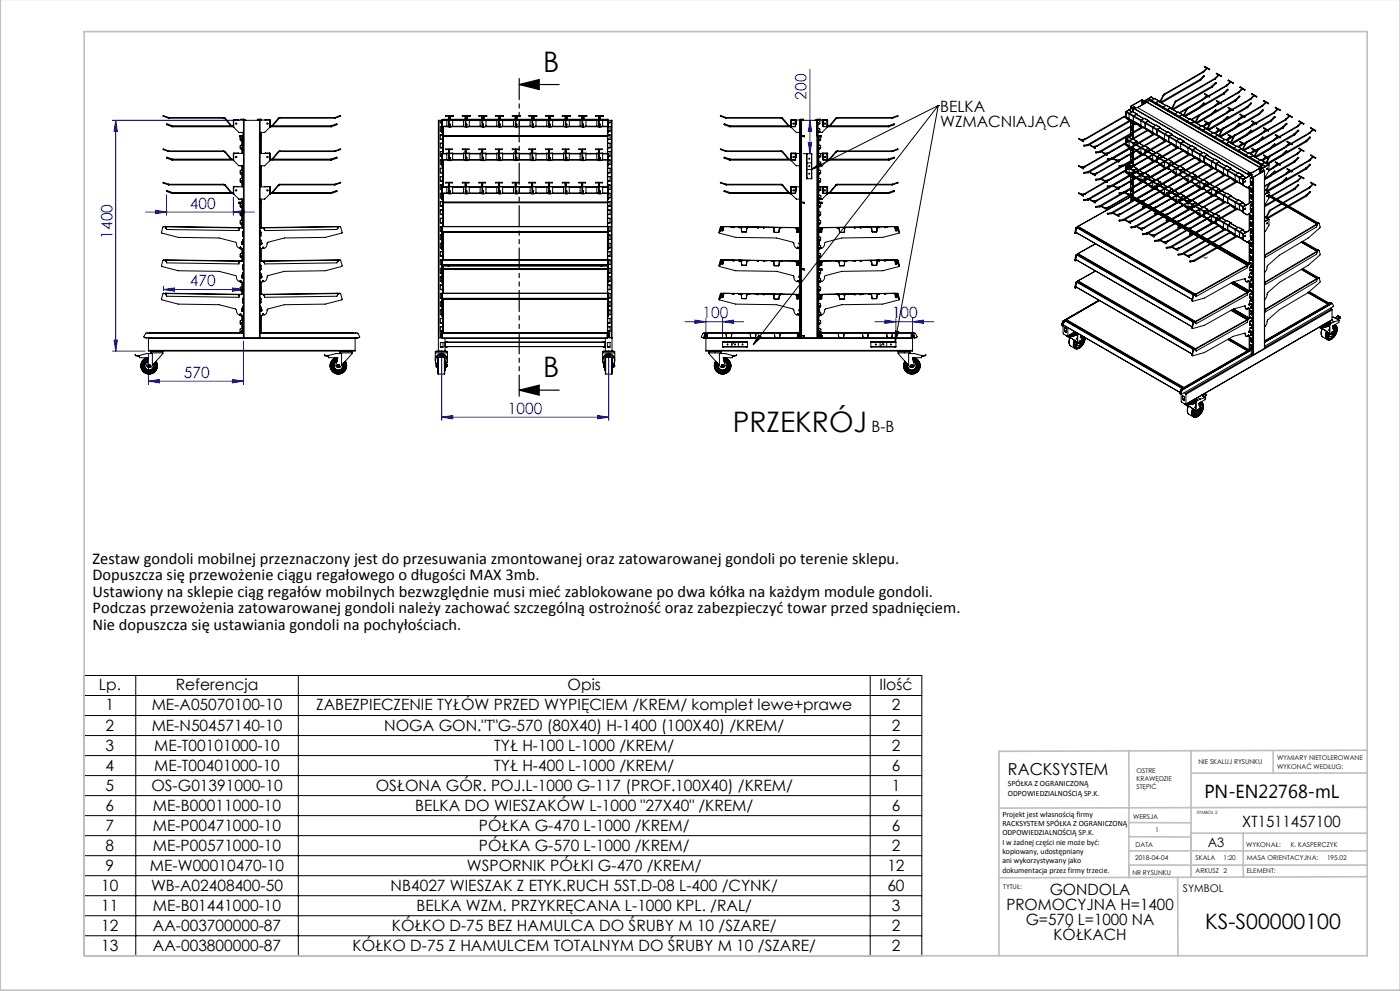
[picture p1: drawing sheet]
<svg xmlns="http://www.w3.org/2000/svg" width="420mm" height="297mm" viewBox="0 0 420 297" stroke-linecap="round" stroke-linejoin="round" font-family="sans-serif">
<defs><g id="words">
<g font-size="8.5">
<text x="162.9" y="21.5">B</text>
<text x="162.9" y="113.1">B</text>
<text x="219.8" y="129.4">PRZEKRÓJ</text>
</g>
<text font-size="6.3" x="361.5" y="278.5">KS-S00000100</text>
<text font-size="5.6" x="361.3" y="239.1">PN-EN22768-mL</text>
<g font-size="4.9">
<text x="27.8" y="169">Zestaw gondoli mobilnej przeznaczony jest do przesuwania zmontowanej oraz zatowarowanej gondoli po terenie sklepu.</text>
<text x="27.8" y="173.9">Dopuszcza się przewożenie ciągu regałowego o długości MAX 3mb.</text>
<text x="27.8" y="178.8">Ustawiony na sklepie ciąg regałów mobilnych bezwzględnie musi mieć zablokowane po dwa kółka na każdym module gondoli.</text>
<text x="27.8" y="183.8">Podczas przewożenia zatowarowanej gondoli należy zachować szczególną ostrożność oraz zabezpieczyć towar przed spadnięciem.</text>
<text x="27.8" y="188.7">Nie dopuszcza się ustawiania gondoli na pochyłościach.</text>
<text x="302.4" y="232.4">RACKSYSTEM</text>
</g>
<g font-size="4.7" fill="#00f">
<text x="242" y="29.8" transform="rotate(-90 242 29.8)">200</text>
<text x="57" y="62.5">400</text>
<text x="33.7" y="71.6" transform="rotate(-90 33.7 71.6)">1400</text>
<text x="57" y="85.8">470</text>
<text x="210.8" y="95.4">100</text>
<text x="267.6" y="95.4">100</text>
<text x="55.1" y="113.2">570</text>
<text x="152.4" y="124">1000</text>
</g>
<g font-size="4.7">
<text x="282" y="33.4">BELKA</text>
<text x="282" y="37.9">WZMACNIAJĄCA</text>
<text x="261.4" y="129.4">B-B</text>
<text x="29.7" y="206.7">Lp.</text>
<text x="52.7" y="206.7">Referencja</text>
<text x="170.3" y="206.7">Opis</text>
<text x="263.9" y="206.7">Ilość</text>
<text x="31.7" y="212.7">1</text>
<text x="45.5" y="212.7">ME-A05070100-10</text>
<text x="94.9" y="212.7">ZABEZPIECZENIE TYŁÓW PRZED WYPIĘCIEM /KREM/ komplet lewe+prawe</text>
<text x="267.5" y="212.7">2</text>
<text x="31.7" y="219.1">2</text>
<text x="45.5" y="219.1">ME-N50457140-10</text>
<text x="115.3" y="219.1">NOGA GON.&quot;T&quot;G-570 (80X40) H-1400 (100X40) /KREM/</text>
<text x="267.5" y="219.1">2</text>
<text x="31.7" y="225.1">3</text>
<text x="46.2" y="225.1">ME-T00101000-10</text>
<text x="148.3" y="225.1">TYŁ H-100 L-1000 /KREM/</text>
<text x="267.5" y="225.1">2</text>
<text x="31.7" y="231.1">4</text>
<text x="46.2" y="231.1">ME-T00401000-10</text>
<text x="148.3" y="231.1">TYŁ H-400 L-1000 /KREM/</text>
<text x="267.5" y="231.1">6</text>
<text x="31.7" y="237.1">5</text>
<text x="45.4" y="237.1">OS-G01391000-10</text>
<text x="112.7" y="237.1">OSŁONA GÓR. POJ.L-1000 G-117 (PROF.100X40) /KREM/</text>
<text x="267.5" y="237.1">1</text>
<text x="31.7" y="243.1">6</text>
<text x="45.9" y="243.1">ME-B00011000-10</text>
<text x="124.5" y="243.1">BELKA DO WIESZAKÓW L-1000 &quot;27X40&quot; /KREM/</text>
<text x="267.5" y="243.1">6</text>
<text x="31.7" y="249.1">7</text>
<text x="45.9" y="249.1">ME-P00471000-10</text>
<text x="143.7" y="249.1">PÓŁKA G-470 L-1000 /KREM/</text>
<text x="267.5" y="249.1">6</text>
<text x="372.7" y="247.8">XT1511457100</text>
<text x="31.7" y="255.1">8</text>
<text x="45.9" y="255.1">ME-P00571000-10</text>
<text x="143.7" y="255.1">PÓŁKA G-570 L-1000 /KREM/</text>
<text x="267.5" y="255.1">2</text>
<text x="31.7" y="261.1">9</text>
<text x="45" y="261.1">ME-W00010470-10</text>
<text x="140" y="261.1">WSPORNIK PÓŁKI G-470 /KREM/</text>
<text x="266.2" y="261.1">12</text>
<text x="30.4" y="267.1">10</text>
<text x="45.3" y="267.1">WB-A02408400-50</text>
<text x="117.2" y="267.1">NB4027 WIESZAK Z ETYK.RUCH 5ST.D-08 L-400 /CYNK/</text>
<text x="266.2" y="267.1">60</text>
<text x="314.9" y="268.1">GONDOLA</text>
<text x="30.4" y="273.1">11</text>
<text x="45.9" y="273.1">ME-B01441000-10</text>
<text x="124.9" y="273.1">BELKA WZM. PRZYKRĘCANA L-1000 KPL. /RAL/</text>
<text x="267.5" y="273.1">3</text>
<text x="301.9" y="272.6">PROMOCYJNA H=1400</text>
<text x="30.4" y="279.1">12</text>
<text x="45.9" y="279.1">AA-003700000-87</text>
<text x="117.5" y="279.1">KÓŁKO D-75 BEZ HAMULCA DO ŚRUBY M 10 /SZARE/</text>
<text x="267.5" y="279.1">2</text>
<text x="307.7" y="277.1">G=570 L=1000 NA</text>
<text x="316" y="281.6">KÓŁKACH</text>
<text x="30.4" y="285.1">13</text>
<text x="45.9" y="285.1">AA-003800000-87</text>
<text x="105.8" y="285.1">KÓŁKO D-75 Z HAMULCEM TOTALNYM DO ŚRUBY M 10 /SZARE/</text>
<text x="267.5" y="285.1">2</text>
</g>
<text font-size="3.9" x="362.3" y="253.8">A3</text>
<text font-size="3.2" x="354.9" y="267.2">SYMBOL</text>
<g font-size="2.4">
<text x="302.4" y="235.6">SPÓŁKA Z OGRANICZONĄ</text>
<text x="302.4" y="238.4">ODPOWIEDZIALNOŚCIĄ SP.K.</text>
<text x="300.7" y="244.7">Projekt jest własnością firmy</text>
<text x="300.7" y="247.5">RACKSYSTEM SPÓŁKA Z OGRANICZONĄ</text>
<text x="300.7" y="250.3">ODPOWIEDZIALNOŚCIĄ SP.K.</text>
<text x="300.7" y="253.1">I w żadnej części nie może być:</text>
<text x="300.7" y="256">kopiowany, udostępniany</text>
<text x="300.7" y="258.8">ani wykorzystywany jako</text>
<text x="300.7" y="261.6">dokumentacja przez firmy trzecie.</text>
</g>
<g font-size="2">
<text x="383.1" y="227.9">WYMIARY NIETOLEROWANE</text>
<text x="341" y="231.6">OSTRE</text>
<text x="359.5" y="228.9">NIE SKALUJ RYSUNKU</text>
<text x="383.1" y="230.4">WYKONAĆ WEDŁUG:</text>
<text x="341" y="234.1">KRAWĘDZIE</text>
<text x="341" y="236.6">STĘPIĆ</text>
<text x="339.9" y="245.4">WERSJA</text>
<text x="346.6" y="249.5">1</text>
<text x="340.5" y="257.7">2018-04-04</text>
<text x="340.7" y="253.8">DATA</text>
<text x="358.7" y="257.7">SKALA</text>
<text x="367" y="257.7">1:20</text>
<text x="373.9" y="253.8">WYKONAŁ:</text>
<text x="374.1" y="257.7">MASA ORIENTACYJNA:</text>
<text x="387.2" y="253.8">K. KASPERCZYK</text>
<text x="398.1" y="257.7">195.02</text>
<text x="339.7" y="262.3">NR RYSUNKU</text>
<text x="358.7" y="261.7">ARKUSZ 2</text>
<text x="374.1" y="261.7">ELEMENT:</text>
<text x="301" y="266.4">TYTUŁ:</text>
</g>
<text font-size="1.3" x="359" y="244">SYMBOL 2</text>
</g></defs>
<g fill="none" stroke="#000" stroke-width=".3">
<path d="M281.5 31.6h.1M281.5 31.6l-38.1 19.2M281.5 31.6l-13 70.9M281.5 31.6l-55.5 71.7M243.4 50.8l2.8-2 .4 .9zM268.6 99.2l1 .2-1.1 3.1zM227.6 100.4l.8 .6-2.4 2.3zM25.2 202.4h251.3v84h-251.3zM25.2 208.4h251.3M25.2 214.4h251.3M40.7 202.4v84M89.5 202.4v84"/>
<path d="M261.1 202.4v84M25.2 220.4h251.3M25.2 226.4h251.3M25.2 232.4h251.3M25.2 238.4h251.3M25.2 244.4h251.3M25.2 250.4h251.3M25.2 256.4h251.3M25.2 262.4h251.3M25.2 268.4h251.3M25.2 274.4h251.3M25.2 280.4h251.3"/>
</g>
<path d="M155.8 25.3h12M155.8 25.3l6-1.5v3zM155.8 116.9h12M155.8 116.9l6-1.5v3z" fill="none" stroke="#000" stroke-width=".35"/>
<g fill="none" stroke="#00f" stroke-width=".3">
<path d="M33.7 36.1h38.3M34.7 36.1l.5 3.3h-1zM34.7 36.1v69.1M243 36.1l.5 3.3h-1zM243 20.8v25.3M50 58.4v6.1M70 59.2v5.3M241 46.1h1M242.5 42.8h1l-.5 3.3zM43.6 63.5h32.8M46.7 63l3.3 .5-3.3 .5zM70 63.5l3.3-.5v1z"/>
<path d="M49.1 86.8l3.3-.5v1zM49.1 85.8v1.3M49.1 86.8h23.9M69.7 86.3l3.3 .5-3.3 .5zM205.4 96.4h17.7M208.5 95.9l3.3 .5-3.3 .5zM211.8 95.4v4.8M216.8 96.4l3.3-.5v1zM216.8 95.4v6M262.4 96.4h17.7M265.5 95.9l3.3 .5-3.3 .5zM268.8 95.4v6"/>
<path d="M273.8 96.4l3.3-.5v1zM273.8 95.4v6.3M33.7 105.2h9.8M34.2 101.9h1l-.5 3.3zM44.5 114.2l3.3-.5v1.1zM44.5 106.2v9M44.5 114.2h28.5M69.7 113.7l3.3 .5-3.3 .6zM73 102.2v13M132.5 105v21M182.6 105v21M132.5 125l3.3-.5v1z"/>
<path d="M132.5 125h50.1M179.3 124.5l3.3 .5-3.3 .5z"/>
</g>
<path d="M361.1 77.1h1.1l-.6 .3zM396.6 97.6h1.1l-.6 .3zM320.9 100.3h1.2l-.6 .3zM356.4 120.8h1.2l-.6 .3z" fill="none" stroke="#808080" stroke-width=".3"/>
<path d="M155.8 23.3v95.6" fill="none" stroke="#000" stroke-width=".35" stroke-dasharray="6.3 1.3 1.3 1.3 1.3 1.3" stroke-dashoffset="-.2"/>
<g fill="none" stroke="#c0c0c0" stroke-width=".5">
<path d="M.1 -.1v296.9h419.9M25.2 9.5h385v276.9h-385zM338.7 225.2v37.8M357.3 225v37.9v-13.2h52.9M382 225.4v6.3M410.1 224.8l-110.4 .4v61.2M410.1 231.7h-52.8M338.7 259.3h71.5M338.7 255h71.5M338.7 250.8l18.6 .1M338.7 246.5l18.6 .1M373 249.7v13.2"/>
<path d="M410.1 241.9l-110.4 .3M353.3 262.9l.1 23.5M410.2 262.7l-110.5 .4"/>
</g>
<g fill="#000">
<path d="M155.8 25.3l6-1.5v3zM155.8 116.9l6-1.5v3z"/>
<path d="M243.4 50.8l2.8-2 .4 .9zM268.6 99.2l1 .2-1.1 3.1zM227.6 100.4l.8 .6-2.4 2.3z"/>
</g>
<g fill="#00f">
<path d="M70 63.5l3.3-.5v1zM46.7 63l3.3 .5-3.3 .5z"/>
<path d="M69.7 113.7l3.3 .5-3.3 .6zM44.5 114.2l3.3-.5v1.1z"/>
<path d="M132.5 125l3.3-.5v1zM179.3 124.5l3.3 .5-3.3 .5zM49.1 86.8l3.3-.5v1zM69.7 86.3l3.3 .5-3.3 .5zM265.5 95.9l3.3 .5-3.3 .5zM273.8 96.4l3.3-.5v1zM208.5 95.9l3.3 .5-3.3 .5zM216.8 96.4l3.3-.5v1z"/>
<path d="M34.2 101.9h1l-.5 3.3zM34.7 36.1l.5 3.3h-1zM242.5 42.8h1l-.5 3.3zM243 36.1l.5 3.3h-1z"/>
</g>
<g fill="none" stroke="#000" stroke-width=".3">
<path d="M49 34.8l1.5 .6M49 34.7l1.5 .5M50.5 35.4h.2M50.5 35.2v.2M50.5 35.2h.1M50.6 35.2l.1 .2M50.6 35.2h16.5M50.7 35.4h16.5M51.6 38h.1M51.7 37.7h.1M51.7 37.7l-1.7-.6v.3l1.6 .6M51.7 37.7l-.1 .3"/>
<path d="M51.7 37.7v.3M51.7 38h18.3M51.7 37.7h18.4M67.1 35.2l.5 .2M67.1 35.2l.1 .2M67.2 35.4l.3 .2M67.5 35.6l1.7 2.1M67.6 35.4l-.1 .2M67.6 35.4l1.9 2.3M70 36l.1 2.2M70 36h.1M70.1 38.1v.1"/>
<path d="M70.2 36h.1M70.1 38.2l1.6 1.5h1.3M70.2 35.9l-.2 .1M70.2 35.9h1.3M70.2 35.9v.1M71.5 35.9l.1 .1M71.5 35.9v.1M72.1 35.7h1.1M72.1 35.7v.1M72.5 39.7h.2M72.9 39.7v.9M73 35.7v.1"/>
<path d="M73.2 35.8h.1M73.2 35.7v.3M73.2 36.1h-.2v65.1M73.2 36.1h4.6M73.2 36.1v65.1M73.2 35.8l-.3 .2M73.2 35.8v.2M73.8 36.1l-3.7-.1v2.1M77.2 35.7h1M77.2 35.7v.1M77.8 36.1h.2v65.1M77.8 36.1v65.1"/>
<path d="M78.1 35.7v.1M78.2 35.7l.1 .1M78.2 35.7v.3M78.2 39.7v6.3M78.3 35.8l-.3 .2M78.3 35.8v.2M78.3 39.7v.9M79.6 35.9l-.1 .1M79.6 35.9h1.3M79.6 35.9v.1M80.9 36l.1 2.1M80.9 35.9l.2 .1"/>
<path d="M80.9 35.9v.1M81 36h.1M80.9 38.2l-1.5 1.5h-1.4M81 38.1v.1M81 38.1l-.1 .1M81.1 36l-.1 2.2M81.1 36l-3.8 .1M81.1 38h18.2M81.6 37.7h-.6M81.8 37.7h17.5M83.5 35.4l-1.9 2.3 .1 .2 1.9-2.3M83.5 35.4l.1 .2"/>
<path d="M83.9 35.4l-.3 .2M83.9 35.4h16.5M84 35.2l-.5 .2M84 35.2l-.1 .2M84 35.2h16.5M99.3 37.7v.3M99.4 37.7h-.1M99.4 37.7l1.6-.6 .1 .3-1.6 .6M99.4 37.7l.1 .3M99.5 38h-.2M100.5 35.2l-.1 .2M100.6 35.4h-.2"/>
<path d="M100.6 35.2v.2M100.6 35.2h-.1M102 34.7l-1.4 .5M102.1 34.8l-1.5 .6M131.7 36.1h.4v.7l.3-.1M131.7 36.1h-.2v65.1h.2M131.7 36.1v65.1M132.4 36.7h.1M132.4 39.2h.1M132.6 38.2h.1M132.5 39.7h.1M132.5 36.7h-.1"/>
<path d="M132.5 39.2h-.1M132.5 38l-.4-.1v1.4l.3-.1M132.5 36.1v3.6M132.5 36.1h.1M132.6 36v.1M132.6 39.7h.1M132.6 39.3h.3M132.6 36.1v3.6M132.6 38h1.7M132.6 36.1h1.4M132.6 37.8h1.5M132.9 35.8h.1"/>
<path d="M132.9 35.8h1.7M132.9 35.8v.2M132.9 38v8M132.9 38v2.6M133.7 34.6h2.3v.2h-2.3zM134 35.9v1.8l.9 .5 .9-.5v-1.8M134.6 35.3h.2M134.6 35.5v2.3l.2 .1M134.6 36l-2.1 .1M134.6 35.7l-1.7 .1M134.6 34.8v.5M134.6 35.3v.2"/>
<path d="M134.8 37.8h.1M134.8 37.8h.3M134.8 35.3v.2M134.8 35.5h-.2M134.8 34.8v.5M134.8 35.5v2.3M134.8 36h4.8M134.8 35.7h4.8M134.9 35.5l.2-.3v.3M134.9 35.3h.1M134.9 35.3h.2M134.9 34.8v.5"/>
<path d="M134.9 35.5v.2M135.1 37.8l-.2 .2-.1-.2M135.1 37.2v.6M135.1 35.5h-.2M135.1 34.8v.5M135.1 35.5v.2M135.1 35.3h.1M135.5 38h3.8M135.7 34.6v.2M135.7 37.8h3.4M135.8 36.1h3.2M138.7 34.6h2.3v.2h-2.3z"/>
<path d="M139 35.9v1.8l.9 .5 .9-.5v-1.8M139.6 35.3h.2M139.6 35.5v2.3l.2 .1M139.6 34.8v.5M139.6 35.8l-4.8 .1M139.6 35.3v.2M139.8 37.8h.1M139.8 37.8h.3M139.8 35.3v.2M139.8 35.5h-.2M139.8 34.8v.5M139.8 35.5v2.3"/>
<path d="M139.8 36h4.8M139.8 35.7h4.8M139.9 35.5l.2-.3v.3M139.9 35.3h.1M139.9 35.3h.2M139.9 34.8v.5M139.9 35.5v.2M140.1 37.8l-.2 .2-.1-.2M140.1 37.2v.6M140.1 35.5h-.2M140.1 34.8v.5M140.1 35.5v.2"/>
<path d="M140.1 35.3h.1M140.5 38h3.8M140.7 34.6v.2M140.7 37.8h3.4M140.8 36.1h3.2M143.7 34.6h2.3v.2h-2.3zM144 35.9v1.8l.9 .5 .9-.5v-1.8M144.6 35.3h.2M144.6 35.5v2.3l.2 .1M144.6 34.8v.5M144.6 35.8l-4.8 .1M144.6 35.3v.2"/>
<path d="M144.8 37.8h.1M144.8 37.8h.3M144.8 35.3v.2M144.8 35.5h-.2M144.8 34.8v.5M144.8 35.5v2.3M144.8 36h4.8M144.8 35.7h4.8M144.9 35.5l.2-.3v.3M144.9 35.3h.1M144.9 35.3h.2M144.9 34.8v.5"/>
<path d="M144.9 35.5v.2M145.1 37.8l-.2 .2-.1-.2M145.1 37.2v.6M145.1 35.5h-.2M145.1 34.8v.5M145.1 35.5v.2M145.1 35.3h.1M145.5 38h3.8M145.7 34.6v.2M145.7 37.8h3.4M145.8 36.1h3.2M148.7 34.6h2.3v.2h-2.3z"/>
<path d="M149 35.9v1.8l.9 .5 .9-.5v-1.8M149.6 35.3h.2M149.6 35.5v2.3l.2 .1M149.6 34.8v.5M149.6 35.8l-4.8 .1M149.6 35.3v.2M149.8 37.8h.1M149.8 37.8h.3M149.8 35.3v.2M149.8 35.5h-.2M149.8 34.8v.5M149.8 35.5v2.3"/>
<path d="M149.8 36h4.8M149.8 35.7h4.8M149.9 35.5l.2-.3v.3M149.9 35.3h.1M149.9 35.3h.2M149.9 34.8v.5M149.9 35.5v.2M150.1 37.8l-.2 .2-.1-.2M150.1 37.2v.6M150.1 35.5h-.2M150.1 34.8v.5M150.1 35.5v.2"/>
<path d="M150.1 35.3h.1M150.5 38h3.8M150.7 34.6v.2M150.7 37.8h3.4M150.8 36.1h3.2M153.7 34.6h2.3v.2h-2.3zM154 35.9v1.8l.9 .5 .9-.5v-1.8M154.6 35.3h.2M154.6 35.5v2.3l.2 .1M154.6 34.8v.5M154.6 35.8l-4.8 .1M154.6 35.3v.2"/>
<path d="M154.8 37.8h.1M154.8 37.8h.3M154.8 35.3v.2M154.8 35.5h-.2M154.8 34.8v.5M154.8 35.5v2.3M154.8 36h4.8M154.8 35.7h4.8M154.9 35.5l.2-.3v.3M154.9 35.3h.1M154.9 35.3h.2M154.9 34.8v.5"/>
<path d="M154.9 35.5v.2M155.1 37.8l-.2 .2-.1-.2M155.1 37.2v.6M155.1 35.5h-.2M155.1 34.8v.5M155.1 35.5v.2M155.1 35.3h.1M155.5 38h3.8M155.7 34.6v.2M155.7 37.8h3.4M155.8 36.1h3.2M158.7 34.6h2.3v.2h-2.3z"/>
<path d="M159 35.9v1.8l.9 .5 .9-.5v-1.8M159.6 35.3h.2M159.6 35.5v2.3l.2 .1M159.6 34.8v.5M159.6 35.8l-4.8 .1M159.6 35.3v.2M159.8 37.8h.1M159.8 37.8h.3M159.8 35.3v.2M159.8 35.5h-.2M159.8 34.8v.5M159.8 35.5v2.3"/>
<path d="M159.8 36h4.8M159.8 35.7h4.8M159.9 35.5l.2-.3v.3M159.9 35.3h.1M159.9 35.3h.2M159.9 34.8v.5M159.9 35.5v.2M160.1 37.8l-.2 .2-.1-.2M160.1 37.2v.6M160.1 35.5h-.2M160.1 34.8v.5M160.1 35.5v.2"/>
<path d="M160.1 35.3h.1M160.5 38h3.8M160.7 34.6v.2M160.7 37.8h3.4M160.8 36.1h3.2M163.7 34.6h2.3v.2h-2.3zM164 35.9v1.8l.9 .5 .9-.5v-1.8M164.6 35.3h.2M164.6 35.5v2.3l.2 .1M164.6 34.8v.5M164.6 35.8l-4.8 .1M164.6 35.3v.2"/>
<path d="M164.8 37.8h.1M164.8 37.8h.3M164.8 35.3v.2M164.8 35.5h-.2M164.8 34.8v.5M164.8 35.5v2.3M164.8 36h4.8M164.8 35.7h4.8M164.9 35.5l.2-.3v.3M164.9 35.3h.1M164.9 35.3h.2M164.9 34.8v.5"/>
<path d="M164.9 35.5v.2M165.1 37.8l-.2 .2-.1-.2M165.1 37.2v.6M165.1 35.5h-.2M165.1 34.8v.5M165.1 35.5v.2M165.1 35.3h.1M165.5 38h3.8M165.7 34.6v.2M165.7 37.8h3.4M165.8 36.1h3.2M168.7 34.6h2.3v.2h-2.3z"/>
<path d="M169 35.9v1.8l.9 .5 .9-.5v-1.8M169.6 35.3h.2M169.6 35.5v2.3l.2 .1M169.6 34.8v.5M169.6 35.8l-4.8 .1M169.6 35.3v.2M169.8 37.8h.1M169.8 37.8h.3M169.8 35.3v.2M169.8 35.5h-.2M169.8 34.8v.5M169.8 35.5v2.3"/>
<path d="M169.8 36h4.8M169.8 35.7h4.8M169.9 35.5l.2-.3v.3M169.9 35.3h.1M169.9 35.3h.2M169.9 34.8v.5M169.9 35.5v.2M170.1 37.8l-.2 .2-.1-.2M170.1 37.2v.6M170.1 35.5h-.2M170.1 34.8v.5M170.1 35.5v.2"/>
<path d="M170.1 35.3h.1M170.5 38h3.8M170.7 34.6v.2M170.7 37.8h3.4M170.8 36.1h3.2M173.7 34.6h2.3v.2h-2.3zM174 35.9v1.8l.9 .5 .9-.5v-1.8M174.6 35.3h.2M174.6 35.5v2.3l.2 .1M174.6 34.8v.5M174.6 35.8l-4.8 .1M174.6 35.3v.2"/>
<path d="M174.8 37.8h.1M174.8 37.8h.3M174.8 35.3v.2M174.8 35.5h-.2M174.8 34.8v.5M174.8 35.5v2.3M174.8 36h4.8M174.8 35.7h4.8M174.9 35.5l.2-.3v.3M174.9 35.3h.1M174.9 35.3h.2M174.9 34.8v.5"/>
<path d="M174.9 35.5v.2M175.1 37.8l-.2 .2-.1-.2M175.1 37.2v.6M175.1 35.5h-.2M175.1 34.8v.5M175.1 35.5v.2M175.1 35.3h.1M175.5 38h3.8M175.7 34.6v.2M175.7 37.8h3.4M175.8 36.1h3.2M178.7 34.6h2.3v.2h-2.3z"/>
<path d="M179 35.9v1.8l.9 .5 .9-.5v-1.8M179.6 35.3h.2M179.6 35.5v2.3l.2 .1M179.6 34.8v.5M179.6 35.8l-4.8 .1M179.6 35.3v.2M179.8 37.8h.1M179.8 37.8h.3M179.8 35.3v.2M179.8 35.5h-.2M179.8 36l2.6 .1M179.8 34.8v.5"/>
<path d="M179.8 35.5v2.3M179.8 35.7h2.4M179.9 35.5l.2-.3v.3M179.9 35.3h.1M179.9 35.3h.2M179.9 34.8v.5M179.9 35.5v.2M180.1 37.8l-.2 .2-.1-.2M180.1 37.2v.6M180.1 35.5h-.2M180.1 34.8v.5M180.1 35.5v.2"/>
<path d="M180.1 35.3h.1M180.5 38h1.8M180.7 34.6v.2M180.7 37.8h1.6M180.8 36.1h1.5M182.2 38v8M182.2 35.8h.1M182.2 35.7v.1M182.2 35.7v.3M182.4 38.2h.1M182.3 36l.1 .1M182.3 39.7h.1"/>
<path d="M182.3 35.8h-.1M182.3 35.8l-.1 4.8M182.3 35.8l-2.5 .1M182.4 39.7h.1M182.4 37.9h.6M182.4 36.1v3.6M182.5 36.7l-.1 .1M182.5 36.7h.2M182.5 39.2h.2M182.5 39.2l-.1 .1M182.5 36.7h.1M182.5 39.2h.1"/>
<path d="M182.7 39.2l.3 .1M182.7 36.7h.1M182.7 39.2h.1M183 39.3h.1M183 37.9h.1M183 37.9v1.4M183.4 36.1h-.4v.7l-.3-.1M183.4 36.1h.2v65.1h-.2M183.4 36.1v65.1M216.2 34.8l1.5 .6M216.3 34.7l1.4 .5M217.7 35.4h.2"/>
<path d="M217.7 35.2v.2M217.7 35.2h.1M217.8 35.2l.1 .2M217.8 35.2h16.5M217.9 35.4h16.5M218.8 38h.2M218.9 37.7h.1M218.9 37.7l-1.6-.6-.1 .3 1.6 .6M218.9 37.7l-.1 .3M219 37.7v.3M219 38h18.2M219 37.7h18.2"/>
<path d="M234.3 35.2l.5 .2M234.3 35.2l.1 .2M234.4 35.4l.3 .2M234.7 35.6l1.8 2.1M234.8 35.4l-.1 .2M234.8 35.4l1.9 2.3M237.2 37.8l.1 .4M237.2 37.8h.1M237.3 37.8v.4M237.3 38.1l.1 .1M237.3 36v1.8M237.3 36h.1"/>
<path d="M237.4 38.2l1.5 1.5h1.1M237.5 36h.1M237.4 36h1.3M237.4 36l-.1 .1M237.5 36.1h1.1v1.8h-1.2zM238.5 36l.2 .1M238.7 36h.1M238.7 37.2l.1-1.3h-1.5l-.1 1.9M238.7 36v1.9l-1.4-.1M238.8 36h1.2M240 35.8v4.8M240 36.9v.1"/>
<path d="M240.1 35.8h-.1M240.1 35.8h.2v4.9M240.1 35.8v4.8M240.3 36.1h.2M240.3 36l.7 .1M240.5 36.1h4.6M240.5 36.1v4.6M241.1 35.7l-1.1 .1M241.1 35.7v.1M245.1 36l-.6 .1M245.1 37.4h.1M245.1 36.1h.2v65.1"/>
<path d="M245.1 35.8v65.4M245.1 35.8h.1M245.1 35.7v4.9l1.4 .1M245.1 35.8l.9 .5v.7l-.3 .2-.3-.4v1.8l.6 .1-.1 .8-.3 .2-.2-.5v1.4M245.1 35.7h1.1M245.1 35.8v.3M245.4 36h2.9M245.4 39.7h.2M246.2 35.7v.1M246.8 36h.1M246.8 35.9l.1 2 1.3-.1M246.8 35.9v1.3"/>
<path d="M246.8 35.9h1.3M247 36.1h1.1v1.8h-1.2zM247 36l-.2 .1M248 36l.2 .1M248.1 36l.1 .1M248.1 35.9l.2 .1M248.1 35.9l.1 1.9M248.2 36h.1M248.2 38.2l-1.6 1.5h-.8M248.2 37.8v.4M248.2 38.1v.1M248.3 36l-.1 2.2"/>
<path d="M248.3 38h18.3M248.8 37.7h-.6M249.1 37.7h17.5M250.7 35.4l-1.9 2.3 .1 .2 1.9-2.3M250.7 35.4l.1 .2M251.1 35.4l-.3 .2M251.1 35.4h16.5M251.2 35.2l-.5 .2M251.2 35.2l-.1 .2M251.2 35.2h16.5M266.6 37.7v.3M266.6 37.7h.1"/>
<path d="M266.6 37.7l1.6-.6 .1 .3-1.6 .6M266.6 37.7l.1 .3M266.7 38h-.1M267.7 35.2l-.1 .2M267.8 35.4h-.2M267.8 35.2v.2M267.8 35.2h-.1M269.3 34.7l-1.5 .5M269.3 34.8l-1.5 .6M337.1 34.9h.4l-.1 .2M337.1 34.9l.1 .2M337.1 34.9l-11.7 6.8"/>
<path d="M337.2 35.1l-11.6 6.7M337.4 35.1h-.2M337.4 35.1l1.3 1.1M337.5 34.9l1.4 1.2M337.7 33.5v1.6M337.7 33.5l.1 .1M337.8 33.4l-.1 .1M337.8 33.4l2.3 1.3M337.8 33.6v1.6M337.8 35.1l1 .5M337.9 33.5l-.1 .1M337.9 33.4l-.1 .2 2.2 1.3"/>
<path d="M338.1 35.4l.8 .5M338.6 33l1 .5zM338.6 33l-.7 .4M338.9 35.9h.1M339.2 31.9v.7M339.2 36.3v1.5M339.2 38v2M339.2 32l.3 .2M339.2 32v.6M339.2 36.2v1.6M339.3 36.2l.7 .1M339.3 31.9v.1"/>
<path d="M339.3 32l.3 .1M339.5 37.8v1.1M339.5 36.8v.1M339.5 32.2v.2M339.5 36.3v.5M339.5 39.8h.1M339.5 38.9l.2 .1M339.5 36.9h.2M339.6 36.8l-.1 .1M339.6 32.1l-.1 .1M339.6 32.1v.3M339.6 36.3v.5"/>
<path d="M339.6 36.8h-.1M339.6 38.9h.1M339.6 38.9h.3M339.6 38.9h-.1M339.7 36.9h.1M339.7 39h.1M339.7 36.9l.1 .1M339.8 33.4l-1.1 .7v1.4l.4 .5M339.8 33.4l1.3 .7M339.8 33.4h.1M339.8 39l.1 .1M339.8 37l.1 .1"/>
<path d="M339.8 37h.1M339.8 39h.1M339.9 38l-.3-.2v1M339.9 33h.1M339.9 36.9h-.1M339.9 32.4v1.1M339.9 36.4v1M339.9 37h-.1M339.9 39h-.1M339.9 36.3h.1M339.9 36.3v.1M339.9 32.4h.1"/>
<path d="M339.9 36.4v.1M339.9 36.3l1 .6M339.9 37.6v2M339.9 39.9v1.6M339.9 36.5l.8 .4M339.9 32.4l34.8 20.1M339.9 36.4h.1M339.9 36.3l2.4 1.4M340 32.3l-.1 .1M340 32.3l34.9 20.2M340 34.9v1.4M340 36.3l2.3 1.3"/>
<path d="M340 36.2l-.1 .1M340 34.9l3.5 2M340 34.8v.1M340 36.2v.1M340.1 34.8h.1M340.1 34.7l-.1 .2M340.1 34.7l-.1 1.5M340.1 32.3h.1M340.1 32.3l-.2 .1M340.2 34.7l3.4 2M340.3 32h.1M340.3 32l-2.5 1.4"/>
<path d="M340.3 32.4h.2M340.4 32.4v-.4l-2.5 1.5M340.5 32.4h.1M340.5 32.4v.1M340.6 37l.2 .1M340.6 37l-11.6 6.7M340.8 37.1l-11.7 6.8M340.9 34.3l2.2 1.3M340.9 37.1h-.1M340.9 37.1l1.4 1.1M340.9 34.3l2.3 1.3M341 34.2h.1"/>
<path d="M341 34.2v.1M341 34.2l-.9 .6M341 34.2l-.9 .5M341 37l-.1 .1M341 37h-.4M341 37l1.4 1.1M341.1 34.2v.2M341.1 34.2l-.1 .1M341.1 37l1.3 .8M341.2 32.2l33.8 19.5M341.7 37.5l.9 .5M342.3 37.6l.3 .4"/>
<path d="M342.5 30h.2M342.5 30l-3.2 1.9M342.5 30v1.5M342.7 30l.3 .2M342.7 30v1.4M342.8 30.6l.1 .1M342.8 30.6v.7M342.8 38.2l.7 .1M342.9 30.5l-.1 .1M342.9 30.5h.1M342.9 30.7v.6M342.9 30.5v.2"/>
<path d="M343 30.2v.2M343 30.1l-.5-.1-3.3 2M343 30.1v.1M343 30.1v.3M343.2 38.4l1 .6M343.3 31h.1M343.3 35.5l-1 .6v1.5M343.3 35.5l1.3 .7M343.4 31h.1M343.4 35.5h-.1M343.4 38.4l1 .6M343.4 30.9v.1"/>
<path d="M343.5 30.3v.6M343.5 38.3l2.3 1.4M343.5 30.3h.1M343.5 30.3l34.8 20.2M343.5 36.9v1.4M343.5 38.3l2.3 1.3M343.5 38.3h.1M343.5 30.3l34.9 20.1M343.6 37l3.4 2M343.6 36.9h-.1M343.6 36.9l-.1 1.4M343.6 36.7l-.1 .2"/>
<path d="M343.6 36.8v.1M343.6 36.7v.1M343.7 30.2l.5 .3 .6-.4 33.8 19.6M343.7 30.2l-.2 .1M343.7 30.2h.1M343.7 36.8l3.5 2M343.8 30.7l-3.2 1.8-.6-.2M343.9 30.8l-2.6 1.5M343.9 30.3h.2M344.1 30.3h.1M344.1 30.3v.1M344.2 39l.1 .2"/>
<path d="M344.2 39l-11.7 6.7M344.3 39.2l-12.3 7.1M344.4 36.3l2.3 1.3M344.4 39.2h-.1M344.5 39.2l1.3 1.1M344.5 36.3l2.2 1.3M344.5 29.7l.1-.1 .9 .4M344.5 29.7l35.1 20.3M344.5 29.7v.6M344.5 36.2l.1 .1M344.5 36.2l-.9 .5M344.5 36.3l-.9 .5"/>
<path d="M344.5 36.2l.1 .2M344.5 36.3h.1M344.5 39l-.1 .2M344.5 39h-.3M344.6 36.3h.1M344.5 39l1.5 1.2M344.6 36.3v.1M344.7 39.1l1.2 .8M345.2 39.6l.9 .5-.3-.5M345.3 29.1h.1M345.3 29.1l-2.4 1.4M345.4 29h.1"/>
<path d="M345.4 29.1l-2.5 1.4M345.5 29.1h.1M345.4 29.1l.9 .5M345.4 30.1l-.1 .3M345.4 30.1l1.3 .7M346.4 29.5l1.3 .7M346.4 29.5l-1 .6M346.4 29.5h.1M346.6 31v.2M346.7 30.9l-.1 .1M346.7 30.9h.1M346.7 30.8l-.1 .2"/>
<path d="M346.7 30.8v.4M346.8 30.8l2.2 1.3M346.8 37.5l-1 .7v1.4M346.8 37.5l1.3 .7M346.9 37.5h-.1M347 39v1.3M347.1 38.9l-.1 1.5M347.1 39l3.5 2M347.1 38.9l-.1 .1M347.2 38.8l-.2 .2M347.2 38.8l-.1 .1M347.2 38.8h.1"/>
<path d="M347.2 38.8l3.5 2M347.5 30.4l2.3 1.2M347.6 30.3h.1M347.6 30.3v.1M347.6 30.3l-.9 .5M347.6 30.3l-.9 .6M347.7 30.3l-.1 .1M347.7 30.3v.1M348 38.4l2.2 1.3M348 38.4l2.2 1.2M348.1 38.2l.1 .1M348.1 38.2v.2"/>
<path d="M348.1 38.3l-.9 .5M348.1 38.2l-.9 .6M348.1 38.3h.1M348.2 38.3v.2M348.2 38.3h-.1M348.9 28.5l.2 .1M348.9 28.5l-1 2M349 32.1l-.1 .4M349 32.1l1.2 .7M349.1 28.6v.1M349.1 28.7l-1 1.9M349.3 28.2l.1 .1"/>
<path d="M349.3 28.2l-.4 .3M349.3 28.4l-.2 .3M349.9 31.6l1.3 .7M349.9 31.6l-.9 .5M350 31.6h-.1M350.1 33v.2M350.2 33h-.1M350.2 33v.2M350.2 32.8l-.1 .2M350.2 32.9v.1M350.2 32.8v.1M350.3 32.8l3.5 2.1"/>
<path d="M350.4 39.6l-1 .6-.1 1.5M350.4 39.6l1.3 .7M350.4 39.6h.1M351.1 32.4l2.2 1.3M351.1 32.3l.1 .1M351.1 32.4h.1M351.1 32.4l-.9 .5M351.1 32.3l-.9 .5M351.2 32.4h.1M351.2 32.4v.1M352.5 30.6l.1 .1M352.5 30.6l-1.1 2"/>
<path d="M352.6 30.7h.1M352.6 30.7l-1 2M352.8 30.2l.1 .2M352.8 30.2l-.3 .4M352.9 30.4l-.3 .3M353.4 33.6l-.9 .6-.1 .3M353.4 33.6l1.4 .7M353.5 33.6h-.1M353.7 35v.2M353.7 35h.1M353.7 35v.3M353.8 34.9l-.1 .1"/>
<path d="M353.8 34.9h.1M353.9 34.9l3.4 2M354.6 34.5l2.3 1.2M354.7 34.3l.1 .1M354.7 34.4h.1M354.7 34.4l-.9 .5M354.7 34.3l-.9 .6M354.7 34.3v.2M354.8 34.4h-.1M354.8 34.4v.1M356 32.7l-2 1.2M356 32.6l.2 .1"/>
<path d="M356 32.6l-1 2M356.2 32.7l-1 2M356.3 32.3l-2.5 1.5M356.3 32.3l.1 .2M356.3 32.3l-.3 .3M356.4 32.5l-.2 .2M357 35.7l-1 .5-.1 .4M357 35.7l1.3 .7M357 35.7h.1M357.2 37.1v.2M357.3 37l-.1 .1M357.3 37v.3"/>
<path d="M357.3 36.9l-.1 .2M357.3 37h.1M357.3 36.9v.1M357.4 36.9l3.4 2M358.1 36.5l2.3 1.3M358.2 36.5l2.2 1.3M358.2 36.4h.1M358.2 36.5h.1M358.2 36.4l-.9 .5M358.2 36.4v.1M358.2 36.5l-.9 .5M358.3 36.4l-.1 .1"/>
<path d="M358.3 36.4v.1M359.5 34.8l-2 1.1M359.5 34.7l.2 .1M359.5 34.7l-1 2M359.7 34.8l-1 2M359.8 34.3l-2.5 1.5M359.9 34.3v.2M359.9 34.3l-.4 .4M359.9 23.9l.2 .1M359.9 23.9l-11.8 6.8M359.9 34.5l-.2 .3M360 23.8l-.1 .1"/>
<path d="M360 23.8l1.3-1.1v.2l-1.1 1.1M360 23.8l.2 .2M360.1 24.1l-11.7 6.7M360.1 32.3h.1M360.1 24v.1M360.2 24l-.1 .1M360.5 37.7l-.9 .5-.1 .4M360.5 37.7l1.3 .7M360.6 37.7h-.1M360.7 39.1v.2M360.8 38.9l-.1 .2M360.8 38.9v.5"/>
<path d="M360.9 21.5l.1 .2M360.9 21.5l-11.6 6.7M360.9 39l3.5 2M361 31.4l.3-.4-.1-.2-1.2 1.2M361 21.7l-11.6 6.6M361 29.8h.1M361 29.6h-.1M361 21.4l-.1 .1M361 37.7l-.1 .1M361 21.4l.1 .1M361.1 29.6h-.1M361.1 37.7h-.1"/>
<path d="M361.1 21.6l-.1 .1M361.1 21.5v.1M361.7 38.5l2.2 1.3M361.7 38.5l-1 .6M361.7 38.4l.2 .1M361.7 38.5h.1M361.7 38.4l-.9 .5M361.7 38.4v.1M361.8 38.5h.1M361.9 38.5h-.1M361.9 38.5v.1M362 28.6l-.6-.5 1.1 .6"/>
<path d="M362 20.4l-.6-.5 1.5 .8M362 36.8l-.6-.5 1.1 .6M362.1 36.8l-.1-.1-1 1M362.1 36.9h.1M362.1 28.7l-.1-.1-1 1M362.1 20.5l-.1-.1-1 1M362.1 20.5l.7 .4M362.1 36.9l.2 .1M362.1 28.7l.2 .1M362.2 28.7l-.6 .5M362.2 20.5l-1.1 1.1M362.2 36.9l-.6 .5"/>
<path d="M362.5 37.1l.3 .1M362.5 28.9l.3 .2M362.7 37l.1 .2M362.7 28.8l.2 .1M362.8 37.2h.1M362.8 28.9v.2zM362.8 20.8v.1zM363 36.8l-2 1.2M363.1 36.7l.1 .1M363.1 36.7l-1 2M363.2 36.8h.1M363.2 36.8l-1 2"/>
<path d="M363.4 36.4l-2.6 1.4M363.4 36.4l.1 .2M363.4 36.4l-.3 .3M363.5 25.9l.1 .2M363.5 25.9l-11.8 6.8M363.5 36.6l-.3 .2M363.5 25.9h.1M363.5 25.9l.2 .2M363.5 34h.1M363.6 26.2l-11.6 6.7M363.6 34.3h.1M363.6 26.1v.1"/>
<path d="M363.7 26.1l-.1 .1M364 39.7l-.9 .6-.1 .4M364 39.7l1.4 .8M364.1 39.7h-.1M364.4 23.5l-11.6 6.7M364.4 23.5l.1 .2M364.5 23.7l-11.6 6.7M364.5 31.9h.1M364.5 39.8h-.1M364.5 31.6l-.1 .1M364.5 23.4l-.1 .1M364.5 23.4l.2 .2"/>
<path d="M364.6 39.8h.1M364.6 31.6h.1M364.7 23.6l-.2 .1M364.9 33.1l-.4 .4M364.9 24.9l-1.2 1.2M364.9 33l-.2-.1-1.2 1.1M364.9 33v.1M364.9 24.9l-.2-.2-1.2 1.2M364.9 24.9h.1M365.5 38.8l-.6-.5 1.2 .6M365.5 30.6l-.6-.5 1.2 .6M365.5 22.5l-.6-.5 1.5 .8"/>
<path d="M365.7 30.7l-.1-.1-1.1 1M365.7 22.6l-.1-.2-1.1 1M365.7 30.7h.1M365.7 22.6h.1M365.7 38.9l-.1-.1-1.1 1M365.7 22.6l.6 .3M365.7 38.9l.2 .1M365.7 30.7l.2 .1M365.7 38.9l-.6 .5M365.7 30.7l-.6 .6M365.7 22.6l-1 1M366.1 39.1l.2 .2"/>
<path d="M366.1 31l.2 .1M366.3 39v.3M366.3 30.8l.1 .1M366.4 31v.1zM366.4 22.8v.1zM366.6 38.8l-2 1.2M366.6 38.7l.2 .1M366.6 38.7l-1 2M366.8 38.8v.1M367 38.6l-.1-.2-.3 .3M367 27.9l.2 .3M367 27.9l-11.8 6.8"/>
<path d="M367 38.6l-.2 .3M367 27.9h.1M367 27.9l.2 .2M367.1 36.1h-.1M367.2 28.2l-11.7 6.7M367.2 36.4h.1M367.2 36.3v.1M367.2 28.1v.1M368 25.6l.1 .1M368 25.6l-11.7 6.7M368.1 25.7l-11.7 6.8M368.1 33.9h.1"/>
<path d="M368.1 33.9h-.1M368.1 33.6l-.1 .1M368.1 25.5l-.1 .1M368.1 25.5l.1 .1M368.1 33.6h.1M368.2 25.6l-.2 .1M368.4 27l-1.2 1.1M368.4 35.1l-.4 .4M368.4 26.9l-.2-.2-1.2 1.2M368.4 26.9v.1M368.4 35.1l-.2-.2-1.2 1.2M368.4 35.1h.1"/>
<path d="M369 32.7l-.5-.5 1.1 .6M369 24.5l-.5-.5 1.5 .8M369.2 32.8l-.1-.2-1 1M369.2 24.6l-.1-.1-1 1M369.2 32.8h.1M369.2 24.6h.1M369.2 24.6l.7 .4M369.2 32.8l.2 .1M369.2 32.8l-.5 .5M369.2 24.6l-1 1M369.6 33l.3 .1M369.8 32.9l.2 .1"/>
<path d="M369.9 33v.2zM369.9 24.8v.2zM370.5 30l.2 .2M370.5 30l-11.8 6.8M370.6 30h-.1M370.6 30l1.3-1.2v.2l-1.1 1.2M370.6 30l.2 .1M370.6 38.1h.1M370.7 30.2l-11.7 6.8 4.6-2.7M370.7 38.4h.1M370.8 30.2h-.1M370.8 30.1v.1"/>
<path d="M371.5 27.6l.1 .2M371.5 27.6l-11.6 6.7M371.6 37.5l.4-.3-.2-.2-1.2 1.1M371.6 27.8l-11.7 6.7M371.6 35.9h.1M371.6 35.7l-.1 .1M371.6 27.5l-.1 .1M371.6 27.5l.1 .2M371.7 35.7h-.1M371.7 27.7l-.1 .1M372 34.3l.1-.1 1.1 .6M372 26.2l.1-.2 1.4 .8"/>
<path d="M372 34.4h.1M372 26.2h.1M372 26.2l.6 .4M372 34.4l.6 .3M372.6 26.5l-1 1M372.6 26.5l.1 .1M372.7 34.8l-.1-.1-1 1M372.8 34.8h.1M372.8 26.7h.1M372.8 26.7l.6 .3M372.8 34.8l.2 .1M372.8 34.8l-.6 .6"/>
<path d="M372.8 26.7l-1.1 1M373.2 35l.2 .2M373.4 34.9l.1 .1M373.4 35v.2zM373.4 26.9v.1zM374.1 32l.1 .3M374.1 32l-11.8 6.8M374.1 32h.1M374.1 32l1.3-1.1 .1 .1-1.2 1.2M374.1 32l.2 .2M374.2 32.3l-11.6 6.7 4.6-2.6M374.3 32.2l-.1 .1"/>
<path d="M374.3 32.2h.1M375.1 29.6v.2M375.1 29.6l-11.7 6.8M375.1 39.6l.4-.4-.2-.2-1.2 1.2M375.1 29.8l-11.6 6.8M375.1 38h.1M375.2 29.6h-.2M375.2 37.7l-.2 .1M375.2 29.6l.1 .1M375.2 37.7h.1M375.3 29.7l-.2 .1M375.3 29.7h.1"/>
<path d="M376.1 28.6l-.6-.5 1.5 .8M376.1 36.8l-.6-.5 1.2 .6M376.2 28.6l-1 1M376.2 36.7l-1 1M376.2 28.6l.1 .1M376.2 36.7l.1 .1M376.3 36.9h.1M376.3 28.7l.6 .4M376.3 36.9l.2 .1M376.3 28.7l-1 1M376.3 36.9l-.6 .5M376.7 37.1l.2 .1"/>
<path d="M376.9 37l.1 .1M377 28.9v.2zM377 37.1v.1zM377.6 34.1l.2 .2M377.6 34.1l-11.8 6.7 1-1.9M377.6 34v.1M377.6 34l.3 .2M377.8 34.3l-11.7 6.7M377.9 34.2l-.1 .1M378.6 31.7l.1 .2M378.6 31.7l-14.2 8.2M378.7 31.9l-11.7 6.7"/>
<path d="M378.7 39.8h-.1M378.7 31.6l-.1 .1M378.7 31.6l.1 .1M378.7 39.8h.1M378.8 31.8l-.1 .1M378.8 31.7v.1M379 33.1l-1.1 1.1M379 33l-.2-.1-1.2 1.1M379 33v.1M379.7 38.8l-.6-.5 1.1 .6M379.7 30.6l-.6-.5 1.5 .8M379.8 30.7l-.1-.1-1 1"/>
<path d="M379.8 30.7h.1M379.8 38.9l-.1-.1-1 1M379.8 30.7l.7 .4M379.8 38.9l.2 .1M379.8 38.9l-.5 .5M379.8 30.7l-1 1.1M380.2 39.1l.3 .2M380.4 39l.2 .1M380.5 39.1v.2zM380.5 31v.1zM381.1 36.1l.2 .3M381.1 36.1l-11.8 6.8"/>
<path d="M381.2 36.1h-.1M381.2 36.1l.2 .2M381.3 36.4l-11.7 6.7M381.4 36.3l-.1 .1M382.1 33.7l.1 .2M382.1 33.7l-14 8.1M382.2 33.9l-11.7 6.7M382.2 33.6l-.1 .1M382.2 33.6l.1 .2M382.3 33.8l-.1 .1M382.6 35.1l-1.2 1.2M382.6 35.1l-.3-.2-1.1 1.2"/>
<path d="M382.6 35.1h.1M383.2 32.7l-.6-.5 1.5 .8M383.4 32.8l-.2-.2-1 1M383.4 32.8l.6 .3M383.4 32.8l-1.1 1M384 33v.2zM384.7 38.1l.1 .3M384.7 38.1l-11.8 6.9M384.7 38.1h.1M384.7 38.1l1.3-1.1 .1 .2-1.2 1.1M384.7 38.1l.2 .2M384.8 38.4l-11.6 6.7"/>
<path d="M384.9 38.3l-.1 .1M385.7 35.8v.1M385.7 35.8l-14.3 8.2M385.7 35.9l-11.6 6.8M385.8 35.7l-.1 .1M385.8 35.7l.1 .1M385.9 35.8l-.2 .1M386.1 34.3l.1-.1 1.4 .8M386.1 34.4h.1M386.1 34.4l.6 .3M386.9 34.8l-.1-.1-1 1M386.9 34.8h.1"/>
<path d="M386.9 34.8l.6 .4M386.9 34.8l-1 1M387.6 35v.2zM389.2 37.8l.1 .2M389.2 37.8l-14.2 8.2M389.3 38l-11.7 6.7M389.3 37.7l-.1 .1M389.3 37.7l.1 .1M389.4 37.9l-.1 .1M389.4 37.8v.1M390.3 36.8l-.6-.5 1.5 .8M390.4 36.8l-.1-.1-1 1"/>
<path d="M390.4 36.9h.1M390.4 36.9l.7 .3M390.4 36.9l-1 1M391.1 37.1v.1zM392.7 39.8l.1 .2M392.7 39.8l-14.2 8.2M392.8 39.8h-.1M392.8 39.8l.2 .1M392.9 39.9l-.1 .1M393 39.9h-.1M393.8 38.8l-.6-.5 1.5 .8M393.8 38.8l-1 1"/>
<path d="M393.8 38.8l.2 .1M394 38.9l.6 .4M394 38.9l-1.1 1M394.6 39.1v.2zM49 44.8l1.5 .6M49 54.8l1.5 .6M49 44.7l1.5 .5M49 54.7l1.5 .5M50.5 45.4h.2M50.5 55.4h.2M50.5 45.2v.2M50.5 55.2v.2"/>
<path d="M50.5 45.2h.1M50.5 55.2h.1M50.6 45.2l.1 .2M50.6 55.2l.1 .2M50.6 55.2h16.5M50.6 45.2h16.5M50.7 55.4h16.5M50.7 45.4h16.5M51.6 58h.1M51.6 48h.1M51.7 57.7h.1M51.7 47.7h.1"/>
<path d="M51.7 57.7l-1.7-.6v.3l1.6 .6M51.7 47.7l-1.6-.6-.1 .2 1.6 .7M51.7 57.7l-.1 .3M51.7 47.7l-.1 .3M51.7 57.7v.3M51.7 47.7v.3M51.7 48h18.3M51.7 58h18.3M51.7 57.7h18.3M51.7 47.7h18.4M67.1 45.2l.5 .2M67.1 55.2l.5 .2"/>
<path d="M67.1 45.2l.1 .2M67.1 55.2l.1 .2M67.2 45.4l.3 .2M67.2 55.4l.3 .2M67.5 45.6l1.7 2.1M67.5 55.6l1.7 2.1M67.6 45.4l-.1 .2M67.6 55.4l-.1 .2M67.6 45.4l1.9 2.3M67.6 55.4l1.9 2.3M70 57.7l.1 .5M70 46l.1 2.2"/>
<path d="M70 56h.1M70 46h.1M70 57.7h.1M70 56v1.7M70.1 58.2h.1M70.1 48.1v.1M70.1 56.1v2M70.1 48.2l1.6 1.5h1.3M70.1 58.2l1.6 1.5h1.3M70.2 55.9l-.2 .1M70.2 56h-.1M70.2 45.9l-.2 .1"/>
<path d="M70.2 46h-.1M70.2 55.9h1.3M70.2 45.9h1.3M70.2 56h2.8M70.2 45.9l-.1 2.2M70.2 55.9v.1M70.2 56l-.1 .1M71.5 55.9l.1 .1M71.5 45.9l.1 .1M71.5 45.9v.1M71.5 55.9v.1M71.8 40.7h.1"/>
<path d="M72 41h.1M72 40.7v.3M72 40.7h.1M72.1 51.9v.1M72.1 44.4v.1M72.1 41.9v.1M72.1 54.4l.3 .3M72.1 53.6v.8l.2 .3M72.1 41.2v.7M72.1 43.6v.8M72.1 51.1v.8M72.1 43.7h.1"/>
<path d="M72.1 41.2h.1M72.1 51.2h.1M72.1 44.5l.3 .2M72.1 42l.3 .2M72.1 44.5l.4 .2M72.3 59.7h.1M72.3 49.7h.1M72.4 52.2h.1M72.4 42.2h.1M72.4 59.7h.1M72.4 49.7h.1M72.4 54.7h.1"/>
<path d="M72.5 42.2l.1-.6 .1 1.9-.6 .1M72.5 54.7h-.2M72.5 54.2l.2 1.8M72.5 51.7l.2 1.8-.6 .2M72.5 44.2l.2 1.8M72.5 54.2v.5M72.5 51.7l-.1 .5-.3-.2M72.5 44.2v.5M72.5 51.7l.1 1.8M72.5 41.7l.1 1.8M72.5 44.2l.1 1.8M72.5 54.2l.1 1.8"/>
<path d="M72.6 59.7v.9h.3M72.6 49.7v1.3M72.7 49.7v1.3l-.6 .1M72.7 40.7h.1M72.9 40.7v.1M72.9 40.7v5.3M72.9 49.7v6.3M72.9 59.7v8.6M72.9 40.8h-.3v.2l-.5 .2M72.9 40.8v5.2M72.9 59.7v.9M73 40.7h.1"/>
<path d="M73 46l-2.9 .1M73 40.7h-1.2M73 40.6l-1 .1M78 56l3 .1M78 46l3 .1M78 40.8h.3M78 40.7h.2M78.1 40.7h.1M78.2 40.7l.1 .1M78.2 49.7v6.3M78.2 59.7v8.6M78.3 40.6l-.3 .1"/>
<path d="M78.3 40.6l-.1 .1M78.3 40.8v5.2M78.3 49.7v6.3M78.3 59.7v.9M79.6 55.9l-.1 .1M79.6 45.9l-.1 .1M79.6 55.9h1.3M79.6 45.9h1.3M79.6 45.9v.1M79.6 55.9v.1M80.9 55.9l.2 .1M80.9 55.9l.1 .1"/>
<path d="M80.9 45.9l.2 .1M80.9 46h.1M80.9 45.9l.1 2.2M80.9 58.2l-1.5 1.5h-1.4M80.9 48.2l-1.5 1.5h-1.4M80.9 58.2h.1M81 58.1h.1M81 48.1v.1M81 48.1l-.1 .1M81 56h.1M81 46h.1M81 56.1v2"/>
<path d="M81 57.7h.1M81.1 57.7l-.1 .5M81.1 46l-.1 2.2M81.1 48h18.2M81.1 58h18.2M81.1 57.7h.5M81.1 56v1.7M81.6 47.7h-.6M81.8 57.7h17.5M81.8 47.7h17.5M83.5 55.4l-1.9 2.3 .1 .2 1.9-2.3M83.5 45.4l-1.9 2.3 .1 .2 1.9-2.3"/>
<path d="M83.5 55.4l.1 .2M83.5 45.4l.1 .2M83.9 55.4l-.3 .2M83.9 45.4l-.3 .2M83.9 55.4h16.5M83.9 45.4h16.5M84 55.2l-.5 .2M84 45.2l-.5 .2M84 55.2l-.1 .2M84 45.2l-.1 .2M84 55.2h16.5M84 45.2h16.5"/>
<path d="M99.3 57.7v.3M99.3 47.7v.3M99.4 57.7h-.1M99.4 47.7h-.1M99.4 57.7l1.6-.6 .1 .3-1.6 .6M99.4 47.7l1.6-.6 .1 .3-1.6 .6M99.4 57.7l.1 .3M99.4 47.7l.1 .3M99.5 58h-.2M99.5 48h-.2M100.5 55.2l-.1 .2M100.5 45.2l-.1 .2"/>
<path d="M100.6 55.4h-.2M100.6 45.4h-.2M100.6 55.2v.2M100.6 45.2v.2M100.6 55.2h-.1M100.6 45.2h-.1M102 54.7l-1.4 .5M102 44.7l-1.4 .5M102.1 54.8l-1.5 .6M102.1 44.8l-1.5 .6M132.4 54.2h.2M132.4 51.7h.2"/>
<path d="M132.4 41.7h.2M132.4 44.2h.2M132.4 41.7h.1M132.4 44.2h.1M132.4 46.7h.1M132.4 49.2h.1M132.4 51.7h.1M132.4 54.2h.1M132.4 56.7h.1M132.4 59.2h.1M132.5 58.2h.1M132.5 59.7h.1"/>
<path d="M132.5 48.2h.1M132.5 49.7h.1M132.5 59.2h-.1M132.5 58l-.4-.1v1.4l.3-.1M132.5 56.7h-.1M132.5 48l-.4-.1v1.4l.3-.1M132.5 49.2h-.1M132.5 46.7h-.1M132.5 46.1v3.6M132.5 56.1v3.6M132.5 58.1h.1M132.5 56.1h.1"/>
<path d="M132.5 46.1h.1M132.6 54.2l.3 .1M132.6 41.7l.3 .1M132.6 51.7l.3 .1M132.6 44.2l.3 .1M132.6 41.7h.1M132.6 44.2h.1M132.6 51.7h.1M132.6 54.2h.1M132.6 58.2h.1M132.6 56v.1M132.6 46v.1"/>
<path d="M132.6 49.7h.1M132.6 59.3h.3M132.6 49.3h.3M132.6 46.1v3.6M132.6 56.1v3.6M132.6 48h1.7M132.6 58h1.7M132.6 46.1h1.4M132.6 47.8h1.5M132.6 56.1h1.4M132.6 57.8h1.5M132.9 40.6h.1"/>
<path d="M132.9 55.4h-.8v1.4l.3-.1M132.9 52.9h-.8v1.4l.3-.1M132.9 45.4h-.8v1.4l.3-.1M132.9 42.9h-.8v1.4l.3-.1M132.9 40.4h-.8v1.4l.3-.1M132.9 50.4h-.8v1.4l.3-.1M132.9 48v8M132.9 58v9.9M132.9 40.6v.1M132.9 40.7v.1M132.9 40.8v5.2M132.9 58v2.6"/>
<path d="M132.9 40.7h49.3M132.9 40.6l49.3 .1M133.7 54.6h2v.2h-2zM133.7 44.6h2v.2h-2zM134 56v1.7l.9 .5 .9-.5v-1.7M134 46v1.7l.9 .5 .9-.5v-1.7M134 56l-1.5 .1M134 46l-1.5 .1M134 56h.6M134 46h.6M134.6 55.3h.2M134.6 45.3h.2"/>
<path d="M134.6 55.5v2.3l.2 .1M134.6 45.5v2.3l.2 .1M134.6 55.9l-.6 .1M134.6 45.9l-.6 .1M134.6 44.8v.5M134.6 54.8v.5M134.6 55.3v.2M134.6 45.3v.2M134.8 57.8h.1M134.8 47.8h.1M134.8 57.8h.3M134.8 47.8h.3"/>
<path d="M134.8 55.3v.2M134.8 45.3v.2M134.8 55.5h-.2M134.8 45.5h-.2M134.8 55.9l1 .1M134.8 45.9l1 .1M134.8 44.8v.5M134.8 45.5v2.3M134.8 54.8v.5M134.8 55.5v2.3M134.8 56h1M134.8 46h1"/>
<path d="M135.1 57.8h.1M135.1 47.8h.1M135.1 47.2v.6M135.1 57.2v.6M135.5 48h3.8M135.5 58h3.8M135.7 47.8h3.4M135.7 57.8h3.4M135.8 46h3.2M135.8 56h3.2M135.8 46.1h3.2M135.8 56.1h3.2"/>
<path d="M138.7 54.6h2v.2h-2zM138.7 44.6h2v.2h-2zM139 46v1.7l.9 .5 .9-.5v-1.7M139 56v1.7l.9 .5 .9-.5v-1.7M139 56h.6M139 46h.6M139.6 55.3h.2M139.6 45.3h.2M139.6 55.5v2.3l.2 .1M139.6 45.5v2.3l.2 .1M139.6 45.9l-.6 .1M139.6 55.9l-.6 .1"/>
<path d="M139.6 44.8v.5M139.6 54.8v.5M139.6 55.3v.2M139.6 45.3v.2M139.8 47.8h.1M139.8 57.8h.1M139.8 47.8h.3M139.8 57.8h.3M139.8 55.3v.2M139.8 45.3v.2M139.8 55.5h-.2M139.8 45.5h-.2"/>
<path d="M139.8 45.9l1 .1M139.8 55.9l1 .1M139.8 44.8v.5M139.8 45.5v2.3M139.8 54.8v.5M139.8 55.5v2.3M139.8 56h1M139.8 46h1M140.1 47.8h.1M140.1 57.8h.1M140.1 47.2v.6M140.1 57.2v.6"/>
<path d="M140.5 48h3.8M140.5 58h3.8M140.7 47.8h3.4M140.7 57.8h3.4M140.8 46h3.2M140.8 56h3.2M140.8 46.1h3.2M140.8 56.1h3.2M143.7 54.6h2v.2h-2zM143.7 44.6h2v.2h-2zM144 46v1.7l.9 .5 .9-.5v-1.7M144 56v1.7l.9 .5 .9-.5v-1.7"/>
<path d="M144 56h.6M144 46h.6M144.6 55.3h.2M144.6 45.3h.2M144.6 55.5v2.3l.2 .1M144.6 45.5v2.3l.2 .1M144.6 45.9l-.6 .1M144.6 55.9l-.6 .1M144.6 44.8v.5M144.6 54.8v.5M144.6 55.3v.2M144.6 45.3v.2"/>
<path d="M144.8 57.8h.1M144.8 47.8h.1M144.8 57.8h.3M144.8 47.8h.3M144.8 55.3v.2M144.8 45.3v.2M144.8 55.5h-.2M144.8 45.5h-.2M144.8 45.9l1 .1M144.8 55.9l1 .1M144.8 44.8v.5M144.8 45.5v2.3"/>
<path d="M144.8 54.8v.5M144.8 55.5v2.3M144.8 56h1M144.8 46h1M145.1 57.8h.1M145.1 47.8h.1M145.1 47.2v.6M145.1 57.2v.6M145.5 48h3.8M145.5 58h3.8M145.7 47.8h3.4M145.7 57.8h3.4"/>
<path d="M145.8 46h3.2M145.8 56h3.2M145.8 46.1h3.2M145.8 56.1h3.2M148.7 54.6h2v.2h-2zM148.7 44.6h2v.2h-2zM149 46v1.7l.9 .5 .9-.5v-1.7M149 56v1.7l.9 .5 .9-.5v-1.7M149 56h.6M149 46h.6M149.6 55.3h.2M149.6 45.3h.2"/>
<path d="M149.6 55.5v2.3l.2 .1M149.6 45.5v2.3l.2 .1M149.6 45.9l-.6 .1M149.6 55.9l-.6 .1M149.6 44.8v.5M149.6 54.8v.5M149.6 55.3v.2M149.6 45.3v.2M149.8 57.8h.1M149.8 47.8h.1M149.8 57.8h.3M149.8 47.8h.3"/>
<path d="M149.8 55.3v.2M149.8 45.3v.2M149.8 55.5h-.2M149.8 45.5h-.2M149.8 45.9l1 .1M149.8 55.9l1 .1M149.8 44.8v.5M149.8 45.5v2.3M149.8 54.8v.5M149.8 55.5v2.3M149.8 56h1M149.8 46h1"/>
<path d="M150.1 57.8h.1M150.1 47.8h.1M150.1 47.2v.6M150.1 57.2v.6M150.5 48h3.8M150.5 58h3.8M150.7 47.8h3.4M150.7 57.8h3.4M150.8 46h3.2M150.8 56h3.2M150.8 46.1h3.2M150.8 56.1h3.2"/>
<path d="M153.7 44.6h2v.2h-2zM153.7 54.6h2v.2h-2zM154 56v1.7l.9 .5 .9-.5v-1.7M154 46v1.7l.9 .5 .9-.5v-1.7M154 56h.6M154 46h.6M154.6 45.3h.2M154.6 55.3h.2M154.6 45.5v2.3l.2 .1M154.6 55.5v2.3l.2 .1M154.6 55.9l-.6 .1M154.6 45.9l-.6 .1"/>
<path d="M154.6 44.8v.5M154.6 54.8v.5M154.6 45.3v.2M154.6 55.3v.2M154.8 47.8h.1M154.8 57.8h.1M154.8 47.8h.3M154.8 57.8h.3M154.8 45.3v.2M154.8 55.3v.2M154.8 45.5h-.2M154.8 55.5h-.2"/>
<path d="M154.8 55.9l1 .1M154.8 45.9l1 .1M154.8 44.8v.5M154.8 45.5v2.3M154.8 54.8v.5M154.8 55.5v2.3M154.8 56h1M154.8 46h1M155.1 47.8h.1M155.1 57.8h.1M155.1 47.2v.6M155.1 57.2v.6"/>
<path d="M155.5 48h3.8M155.5 58h3.8M155.7 47.8h3.4M155.7 57.8h3.4M155.8 46h3.2M155.8 56h3.2M155.8 46.1h3.2M155.8 56.1h3.2M158.7 44.6h2v.2h-2zM158.7 54.6h2v.2h-2zM159 56v1.7l.9 .5 .9-.5v-1.7M159 46v1.7l.9 .5 .9-.5v-1.7"/>
<path d="M159 56h.6M159 46h.6M159.6 45.3h.2M159.6 55.3h.2M159.6 45.5v2.3l.2 .1M159.6 55.5v2.3l.2 .1M159.6 55.9l-.6 .1M159.6 45.9l-.6 .1M159.6 44.8v.5M159.6 54.8v.5M159.6 45.3v.2M159.6 55.3v.2"/>
<path d="M159.8 47.8h.1M159.8 57.8h.1M159.8 47.8h.3M159.8 57.8h.3M159.8 45.3v.2M159.8 55.3v.2M159.8 45.5h-.2M159.8 55.5h-.2M159.8 55.9l1 .1M159.8 45.9l1 .1M159.8 44.8v.5M159.8 45.5v2.3"/>
<path d="M159.8 54.8v.5M159.8 55.5v2.3M159.8 56h1M159.8 46h1M160.1 47.8h.1M160.1 57.8h.1M160.1 47.2v.6M160.1 57.2v.6M160.5 48h3.8M160.5 58h3.8M160.7 47.8h3.4M160.7 57.8h3.4"/>
<path d="M160.8 46h3.2M160.8 56h3.2M160.8 46.1h3.2M160.8 56.1h3.2M163.7 54.6h2v.2h-2zM163.7 44.6h2v.2h-2zM164 56v1.7l.9 .5 .9-.5v-1.7M164 46v1.7l.9 .5 .9-.5v-1.7M164 56h.6M164 46h.6M164.6 55.3h.2M164.6 45.3h.2"/>
<path d="M164.6 55.5v2.3l.2 .1M164.6 45.5v2.3l.2 .1M164.6 55.9l-.6 .1M164.6 45.9l-.6 .1M164.6 44.8v.5M164.6 54.8v.5M164.6 55.3v.2M164.6 45.3v.2M164.8 47.8h.1M164.8 57.8h.1M164.8 47.8h.3M164.8 57.8h.3"/>
<path d="M164.8 55.3v.2M164.8 45.3v.2M164.8 55.5h-.2M164.8 45.5h-.2M164.8 55.9l1 .1M164.8 45.9l1 .1M164.8 44.8v.5M164.8 45.5v2.3M164.8 54.8v.5M164.8 55.5v2.3M164.8 56h1M164.8 46h1"/>
<path d="M165.1 47.8h.1M165.1 57.8h.1M165.1 47.2v.6M165.1 57.2v.6M165.5 48h3.8M165.5 58h3.8M165.7 47.8h3.4M165.7 57.8h3.4M165.8 46h3.2M165.8 56h3.2M165.8 46.1h3.2M165.8 56.1h3.2"/>
<path d="M168.7 54.6h2v.2h-2zM168.7 44.6h2v.2h-2zM169 56v1.7l.9 .5 .9-.5v-1.7M169 46v1.7l.9 .5 .9-.5v-1.7M169 56h.6M169 46h.6M169.6 55.3h.2M169.6 45.3h.2M169.6 55.5v2.3l.2 .1M169.6 45.5v2.3l.2 .1M169.6 55.9l-.6 .1M169.6 45.9l-.6 .1"/>
<path d="M169.6 44.8v.5M169.6 54.8v.5M169.6 55.3v.2M169.6 45.3v.2M169.8 47.8h.1M169.8 57.8h.1M169.8 47.8h.3M169.8 57.8h.3M169.8 55.3v.2M169.8 45.3v.2M169.8 55.5h-.2M169.8 45.5h-.2"/>
<path d="M169.8 55.9l1 .1M169.8 45.9l1 .1M169.8 44.8v.5M169.8 45.5v2.3M169.8 54.8v.5M169.8 55.5v2.3M169.8 56h1M169.8 46h1M170.1 47.8h.1M170.1 57.8h.1M170.1 47.2v.6M170.1 57.2v.6"/>
<path d="M170.5 48h3.8M170.5 58h3.8M170.7 47.8h3.4M170.7 57.8h3.4M170.8 46h3.2M170.8 56h3.2M170.8 46.1h3.2M170.8 56.1h3.2M173.7 54.6h2v.2h-2zM173.7 44.6h2v.2h-2zM174 56v1.7l.9 .5 .9-.5v-1.7M174 46v1.7l.9 .5 .9-.5v-1.7"/>
<path d="M174 56h.6M174 46h.6M174.6 55.3h.2M174.6 45.3h.2M174.6 55.5v2.3l.2 .1M174.6 45.5v2.3l.2 .1M174.6 55.9l-.6 .1M174.6 45.9l-.6 .1M174.6 44.8v.5M174.6 54.8v.5M174.6 55.3v.2M174.6 45.3v.2"/>
<path d="M174.8 47.8h.1M174.8 57.8h.1M174.8 47.8h.3M174.8 57.8h.3M174.8 55.3v.2M174.8 45.3v.2M174.8 55.5h-.2M174.8 45.5h-.2M174.8 55.9l1 .1M174.8 45.9l1 .1M174.8 44.8v.5M174.8 45.5v2.3"/>
<path d="M174.8 54.8v.5M174.8 55.5v2.3M174.8 56h1M174.8 46h1M175.1 47.8h.1M175.1 57.8h.1M175.1 47.2v.6M175.1 57.2v.6M175.5 48h3.8M175.5 58h3.8M175.7 47.8h3.4M175.7 57.8h3.4"/>
<path d="M175.8 46h3.2M175.8 56h3.2M175.8 46.1h3.2M175.8 56.1h3.2M178.7 54.6h2v.2h-2zM178.7 44.6h2v.2h-2zM179 56v1.7l.9 .5 .9-.5v-1.7M179 46v1.7l.9 .5 .9-.5v-1.7M179 56h.6M179 46h.6M179.6 55.3h.2M179.6 45.3h.2"/>
<path d="M179.6 55.5v2.3l.2 .1M179.6 45.5v2.3l.2 .1M179.6 55.9l-.6 .1M179.6 45.9l-.6 .1M179.6 44.8v.5M179.6 54.8v.5M179.6 55.3v.2M179.6 45.3v.2M179.8 47.8h.1M179.8 57.8h.1M179.8 47.8h.3M179.8 57.8h.3"/>
<path d="M179.8 55.3v.2M179.8 45.3v.2M179.8 55.5h-.2M179.8 45.5h-.2M179.8 55.9l1 .1M179.8 45.9l1 .1M179.8 44.8v.5M179.8 45.5v2.3M179.8 54.8v.5M179.8 55.5v2.3M179.8 56h1M179.8 46h1"/>
<path d="M180.1 47.8h.1M180.1 57.8h.1M180.1 47.2v.6M180.1 57.2v.6M180.5 48h1.8M180.5 58h1.8M180.7 47.8h1.6M180.7 57.8h1.6M180.8 56l1.6 .1M180.8 46l1.6 .1M180.8 46.1h1.5M180.8 56.1h1.5"/>
<path d="M182.2 40.6v.1M182.2 48v8M182.2 58v41.8M182.2 40.8h.1M182.2 40.7v.1M182.3 56l.1 .1M182.3 58.2h.1M182.4 59.7h.1M182.4 48.2h.1M182.3 40.8v5.3M182.3 49.7h.1M182.3 40.8h-.1"/>
<path d="M182.3 40.8h-49.4M182.3 55.4h.7M182.3 52.9h.7M182.3 50.4h.7v1.4l-.3-.1M182.3 45.4h.7M182.3 42.9h.7v1.4l-.3-.1M182.3 40.4h.7M182.3 46.1v14.5M182.3 58.1h.1M182.3 46.1h.1M182.4 58.2h.1M182.4 49.7h.1"/>
<path d="M182.4 57.9h.6v1.4l-.3-.1M182.4 47.9h.6M182.4 46.1v3.6M182.4 56.1v3.6M182.5 59.2h.2M182.5 59.2l-.1 .1M182.5 56.7h.2M182.5 56.7l-.1 .1M182.5 54.2h.2M182.5 54.2l-.2 .1M182.5 51.7h.2M182.5 51.7l-.2 .1"/>
<path d="M182.5 49.2h.2M182.5 49.2l-.1 .1M182.5 46.7h.2M182.5 46.7l-.1 .1M182.5 44.2h.2M182.5 44.2l-.2 .1M182.5 41.7h.2M182.5 41.7l-.2 .1M182.5 41.7h.1M182.5 44.2h.1M182.5 46.7h.1M182.5 49.2h.1"/>
<path d="M182.5 51.7h.1M182.5 54.2h.1M182.5 56.7h.1M182.5 59.2h.1M182.7 54.2l.3 .1M182.7 46.7l.3 .1M182.7 41.7h.1M182.7 44.2h.1M182.7 46.7h.1M182.7 49.2h.1M182.7 51.7h.1M182.7 54.2h.1"/>
<path d="M182.7 56.7h.1M182.7 59.2h.1M183 54.3h.1M183 46.8h.1M183 55.4h.1M183 52.9h.1M183 47.9h.1M183 45.4h.1M183 40.4h.1M183 55.4v1.4l-.3-.1M183 47.9v1.4l-.3-.1M183 40.4v1.4l-.3-.1"/>
<path d="M183 45.4v1.4M183 52.9v1.4M216.2 54.8l1.5 .6M216.2 44.8l1.5 .6M216.3 54.7l1.4 .5M216.3 44.7l1.4 .5M217.7 55.4h.2M217.7 45.4h.2M217.7 55.2v.2M217.7 45.2v.2M217.7 55.2h.1M217.7 45.2h.1"/>
<path d="M217.8 55.2l.1 .2M217.8 45.2l.1 .2M217.8 55.2h16.5M217.8 45.2h16.5M217.9 55.4h16.5M217.9 45.4h16.5M218.8 48h.2M218.8 58h.2M218.9 47.7h.1M218.9 57.7h.1M218.9 47.7l-1.6-.6-.1 .2 1.6 .7M218.9 57.7l-1.6-.6-.1 .3 1.6 .6"/>
<path d="M218.9 47.7l-.1 .3M218.9 57.7l-.1 .3M219 47.7v.3M219 57.7v.3M219 48h18.2M219 58h18.2M219 57.7h18.2M219 47.7l18.3 .1M234.3 55.2l.5 .2M234.3 45.2l.5 .2M234.3 55.2l.1 .2M234.3 45.2l.1 .2"/>
<path d="M234.4 55.4l.3 .2M234.4 45.4l.3 .2M234.7 55.6l1.8 2.1M234.7 45.6l1.8 2.1M234.8 55.4l-.1 .2M234.8 45.4l-.1 .2M234.8 55.4l1.9 2.3M234.8 45.4l1.9 2.3M237.2 47.8l.1 .4M237.2 57.8l.1 .4M237.2 57.8h.1M237.2 47.8h.1"/>
<path d="M237.2 56.7l.1 .1M237.3 46h1.4v1.9l-1.4-.1M237.3 47.8v.4M237.3 56h1.4v1.9l-1.4-.1M237.3 57.8v.4M237.3 48.1l.1 .1M237.3 46v1.8M237.3 56v1.8M237.4 58.2h.1M237.4 58.2l1.5 1.5h1.1M237.4 48.2l1.5 1.5h1.1M237.4 56l-.1 .1"/>
<path d="M237.4 46l-.1 .1M237.5 46.1h1.1v1.7l-1.2 .1zM237.5 56.1h1l.1 1.8h-1.2zM237.5 46l-.2 .1M237.5 56l-.2 .1M238.1 57.9l-.1 .1M238.5 47.9h.1M238.5 46l.2 .1M238.5 56l.2 .1M238.6 56.1h.1M238.7 57.3l-.1 .1M238.7 47.2l.1-1.3h-1.5l-.1 1.9"/>
<path d="M238.7 57.2l.1-1.3h-1.5l-.1 1.9M238.8 46h1.2M238.8 56h1.2M240 40.6l.1 .1M240 40.8v19.8M240 40.8h.1M240 42.5h.1M240 47h.1M240.1 40.6l1.1 .1v.3v-.3h-1.1M240.1 40.7l-.1 .1M240.1 40.8h-.1M240.1 40.8v19.8"/>
<path d="M240.3 40.7v60.5M240.3 40.8h-.2M240.5 40.7v60.5M241.1 40.7h.1M242 46.1h1.5v7.5h-1.5zM242 46.3h.1M242 53.3h.1M242.1 48.9h1.3M242.1 50.8h1.3M242.1 46.1v7.5M243.4 46.1v7.5M243.4 46.3h.1"/>
<path d="M243.4 53.3h.1M245.1 40.6l1.2 .1M245.3 46h.1M245.3 56h.1M245.3 59.7h.1M245.3 49.7h.1M245.4 55.8h.1M245.4 42.3v.1M245.4 51.3h.1M245.4 40.8v19.8M245.4 40.8h.1M245.4 40.8l.8 .4v.7l-.3 .3-.3-.5v1.8l.6 .1v.9l-.4 .2-.1-.5-.1 1.8h1.1"/>
<path d="M245.6 56h1.1M245.8 49.7l-.1-.6-.1 1.9 .6 .1v.9l-.4 .2-.2-.5v1.8l.6 .1v.9l-.4 .2-.2-.5v1.8l.6 .1v.9l-.4 .2-.2-.5v1.8l.7 .1v.8l-.3 .3M245.9 59.7l-.1-.6-.1 1.5h-.3M245.9 46l.3 .1v.8l-.4 .3-.2-.5v1.8l.6 .1v.8l-.3 .3M246.2 40.7h.1M246.3 41h.1M246.3 40.7v.3M246.3 40.7h.1M246.5 40.7h.1M246.7 46h1.5M246.7 56h1.5M246.7 46l.1 1.2"/>
<path d="M246.7 56l.1 1.2M246.8 45.9l.1 2 1.3-.1M246.8 55.9l.1 2 1.3-.1M246.8 45.9l-.1 .1M246.8 55.9l-.1 .1M246.8 55.9h1.3M246.8 45.9h1.3M246.9 47.8h.1M246.9 56.1h1.2v1.8h-1.2zM247 46.1h1.1v1.8h-1.1zM247 56.1h.1M247 46l-.2 .1"/>
<path d="M247 56l-.2 .1M248 46l.2 .1M248 56l.2 .1M248.1 46l.1 .1M248.1 56l.1 .1M248.1 45.9l.2 .1M248.1 55.9l.2 .1M248.1 45.9l.1 1.9M248.1 55.9l.1 1.9M248.2 48.2l-1.6 1.5h-1M248.2 58.2l-1.6 1.5h-.9M248.2 58.2h.1"/>
<path d="M248.2 47.8v.4M248.2 57.8v.4M248.2 48.1v.1M248.2 56h.1M248.2 46h.1M248.2 57.7h.1M248.2 47.8h.1M248.3 46l-.1 2.2M248.3 57.7l-.1 .5M248.3 48h18.3M248.3 58h18.3M248.3 57.7h.5"/>
<path d="M248.3 56v1.7M248.8 47.7h-.6M249.1 57.7h17.5M249.1 47.7h17.5M250.7 45.4l-1.9 2.3 .1 .2 1.9-2.3M250.7 55.4l-1.9 2.3 .1 .2 1.9-2.3M250.7 45.4l.1 .2M250.7 55.4l.1 .2M251.1 45.4l-.3 .2M251.1 55.4l-.3 .2M251.1 55.4h16.5M251.1 45.4h16.5"/>
<path d="M251.2 45.2l-.5 .2M251.2 55.2l-.5 .2M251.2 45.2l-.1 .2M251.2 55.2l-.1 .2M251.2 55.2h16.5M251.2 45.2h16.5M266.6 57.7v.3M266.6 47.7v.3M266.6 57.7h.1M266.6 47.7h.1M266.6 57.7l1.6-.6 .1 .3-1.6 .6M266.6 47.7l1.6-.6 .1 .3-1.6 .6"/>
<path d="M266.6 57.7l.1 .3M266.6 47.7l.1 .3M266.7 58h-.1M266.7 48h-.1M267.7 45.2l-.1 .2M267.7 55.2l-.1 .2M267.8 45.4h-.2M267.8 55.4h-.2M267.8 45.2v.2M267.8 55.2v.2M267.8 45.2h-.1M267.8 55.2h-.1"/>
<path d="M269.3 44.7l-1.5 .5M269.3 54.7l-1.5 .5M269.3 44.8l-1.5 .6M269.3 54.8l-1.5 .6M325.1 58.6l-1.5-.8 1.4 1M325.1 42.3l-1.5-.8 1.4 .9M325.1 50.4l-1.5-.7 1.4 .9M325.3 58l.1 .2M325.3 41.7l.1 .2M325.3 49.9l.1 .1M325.3 58l-1 .2M325.3 41.7l-1 .2"/>
<path d="M325.3 49.9l-1 .1M325.4 58.2l-.8 .1M325.4 41.9l-.8 .1M325.4 50l-.8 .2M325.4 58h-.1M325.4 41.7h-.1M325.4 49.8l-.1 .1M325.4 58l.2 .1M325.4 41.7l.2 .1M325.4 49.8l.2 .2M325.6 58.1l-.2 .1M325.6 41.8l-.2 .1"/>
<path d="M325.6 50h-.2M326.4 43.3v.3M326.4 59.7v.3M326.4 51.5v.3M326.4 43.3l-1.2 .2M326.4 59.7l-1.2 .1M326.4 51.5l-1.2 .2M326.4 43.3h.1M326.4 59.7h.1M326.4 51.5h.1M326.4 43.3l12.9-7.4 .1 .1-12.9 7.6M326.4 43.3l.1 .3"/>
<path d="M326.4 59.7l.1 .2M326.4 51.5l.1 .2M326.4 60l-1.2 .1M326.4 43.6l-1.2 .2M326.4 51.8l-1.2 .2M326.5 43.6h-.1M326.5 59.9l-.1 .1M326.5 51.7l-.1 .1M328.6 52.5l-1.5-.8 1.4 1M328.6 44.3l-1.5-.7 1.4 .9M328.9 51.9l.1 .2M328.9 43.7l.1 .2"/>
<path d="M328.9 51.9l-1 .2M328.9 43.7l-1 .2M329 52.1l-.9 .1M329 43.9l-.9 .1M329 51.9h-.1M329 43.7h-.1M329 51.9l.1 .1M329 43.7l.1 .2M329.1 52l-.1 .1M329.1 43.9h-.1M329.9 45.4v.3M329.9 53.5v.3"/>
<path d="M329.9 45.4l-1.2 .1M329.9 53.5l-1.2 .2M329.9 45.4h.1M329.9 53.5h.1M329.9 45.4l12.9-7.5 .2 .1-12.9 7.6M329.9 45.4l.2 .2M329.9 53.5l.2 .3M329.9 45.7l-1.1 .1M329.9 53.8l-1.1 .2M330.1 45.6l-.2 .1M330.1 53.8h-.2M331.6 54.4l-6.2 3.6"/>
<path d="M331.6 46.3l-6.2 3.5M331.8 54.6l-6.2 3.5M331.8 46.4l-6.2 3.6M332 54.2l-.2 .1M332 46l-.2 .2M332.1 46.4l-1.5-.8 1.4 .9M332.1 54.5l-1.5-.7 1.4 .9M332.4 45.8l.1 .2M332.4 53.9l.1 .2M332.4 45.8l-1 .1M332.4 53.9l-1 .2M332.5 46l-.8 .1"/>
<path d="M332.5 54.1l-.8 .1M332.5 45.7l-.1 .1M332.5 53.9h-.1M332.5 45.7l.1 .2-.1 .1M332.5 53.9l.1 .1-.1 .1M332.7 56l-6.3 3.7M332.7 47.8l-6.3 3.7M333.4 47.4l.1 .3M333.4 55.6l.1 .3M333.4 55.6l-1.1 .2M333.4 47.4l-1.1 .2M333.4 47.4h.1"/>
<path d="M333.4 47.4l.2 .2-.1 .1M333.4 55.6h.1M333.4 47.4l13-7.5 .1 .1-20 11.7M333.4 55.6l.2 .2M333.5 47.7l-1.2 .2M333.5 55.9l-1.2 .2M333.6 55.8l-.1 .1M335.1 56.5l-6.1 3.5M335.1 48.3l-6.1 3.6M335.3 48.4l-6.2 3.6M335.3 56.6l-6.2 3.6M335.6 56.2l-.3 .2"/>
<path d="M335.6 48.1l-.3 .1M335.7 48.4l-1.5-.8 1.4 1M335.7 56.6l-1.5-.8 1.4 .9M336 47.8v.2M336 56v.2M336 47.8l-1.1 .2M336 56l-1.1 .1M336 48l-.8 .1M336 56.2l-.8 .1M336 47.8h.1M336 56h.1M336 47.8l.2 .1-.2 .1"/>
<path d="M336 56l.2 .1-.2 .1M336.2 49.9l-6.3 3.6M336.2 58l-6.3 3.7M337 49.4v.3M337 57.6v.3M337 49.4l-1.2 .2M337 57.6l-1.2 .2M337 49.4h.1M337 49.4l.2 .2-.2 .1M337 57.6h.1M337 49.4l12.9-7.4 .1 .1-19.9 11.7M337 57.6l.1 .3"/>
<path d="M337 57.9l-1.2 .2M337 49.7l-1.2 .2M337.1 57.9h-.1M337.2 51.4l.3-.1 1.4 1.1M337.2 43.2h.1M337.4 43.2h-.2M337.4 43.2l.1-.1 1.4 1.2M337.4 51.4l1.3 1.1M337.4 43.2l1.3 1.1M337.7 49.8l.1-.2 1.4 .8M337.7 49.8l1.4 .8M337.7 49.8l.1 .1"/>
<path d="M337.7 41.7v1M337.7 43v.3M337.7 49.8v1.1M337.7 51.1v.3M337.7 41.7h.1M337.7 49.8h.1M337.8 41.6l-.1 .1M337.8 41.6h.1M337.8 43.2h.1M337.8 43.2l1 .6M337.8 41.7v1M337.8 42.9v.4"/>
<path d="M337.8 49.9v1M337.8 51.1v.4M337.8 49.9h.1M337.8 49.9l.8 .5M337.9 41.6l-.1 .1M337.9 41.6l-.1 .2 .8 .4M337.9 41.6l.9 .5M338.1 51.8l.8 .4M338.1 43.6l.8 .4M338.7 50.4l-6.2 3.5M338.7 58.5l-6.2 3.6M338.7 49.3l.9 .5"/>
<path d="M338.7 51.9l.4 .4M338.7 51.9l-.9-.6 1 .6M338.9 50.5l-6.9 3.9M338.9 58.6l-6.3 3.6M338.9 59.1h.1M338.9 59.1l-15.5 8.7M338.9 59.1l1.1 .6M338.9 52.2h.1M338.9 44h.1M339 59.1l1 .6M339 42.2l1.1 .7M339 59.1v.1"/>
<path d="M339.1 59.1h-.1M339.1 59.1h.1M339.1 50.1l-.2 .1M339.1 58.3l-.2 .1M339.1 59.2h.1M339.2 59.1h.1M339.2 40.4v.4M339.2 44.4v1.6M339.2 46.2v2M339.2 48.5v.5M339.2 52.6v1.6M339.2 54.4v1.9"/>
<path d="M339.2 56.7v1.4M339.2 58.5v.1M339.2 58.8v.2M339.2 58.6l-1.5-.8 1.4 1M339.2 50.5l.9 .5M339.2 40.3v.5M339.2 46.2v1.9M339.2 48.5v.4M339.2 52.6v1.5M339.2 54.3v2M339.2 58.4v.6M339.3 52.5l.7 .1"/>
<path d="M339.3 44.4h.7M339.4 52.5l-12.9 7.4M339.4 52.4v.1M339.4 44.3h.1M339.5 59.1v-.2l1.1 .7M339.5 59.1l-.1 .3M339.5 59.1l1 .6M339.5 58l.1 .2M339.5 49.9l.1 .1M339.5 57.2v.1M339.5 54.2v1M339.5 53.2h.1"/>
<path d="M339.5 47v.1M339.5 45h.1M339.5 40.2v.4M339.5 44.5v.5M339.5 46v1M339.5 48.3v.5M339.5 52.6v.6M339.5 56.5v.7M339.5 58.3v.5M339.5 48h.1M339.5 56.1h.1M339.5 53.2l.2 .1"/>
<path d="M339.5 57.3l.2 .1M339.5 47.1l.2 .1M339.5 55.2l.2 .1M339.5 45l.2 .1M339.6 58.2l-.9 .1M339.6 50l-.9 .2M339.6 58l-1.1 .2M339.6 49.8l-1.1 .2M339.6 58l.1 .1-.1 .1M339.6 49.8l.1 .2M339.6 44.5v.5M339.6 53.1v.1"/>
<path d="M339.6 40.1v.4M339.6 48.3v.4M339.6 52.7v.4M339.6 56.5v.7M339.6 58.2v.6M339.6 47h-.1M339.6 53.1l-.1 .1M339.6 57.2h-.1M339.6 47h.1M339.6 57.2h.1M339.6 41.7l-1-.5 .9 .5M339.6 58.2l.2 .2"/>
<path d="M339.6 57.2l.1 .1M339.6 47l-.1 .1M339.6 55.2h-.1M339.6 55.2l.1 .1M339.6 45l.1 .1M339.6 47l.1 .1M339.6 53.2h.1M339.6 53.2h-.1M339.6 57.2l-.1 .1M339.7 50h-.1M339.7 58.7l-.6 .4M339.7 58.7l.2 .1"/>
<path d="M339.7 58.7h.1M339.7 57.3l.1 .1M339.7 57.3v.1M339.7 55.3l.1 .1M339.7 55.3h.1M339.7 53.3h.1M339.7 47.1l.1 .1M339.7 47.1v.1M339.7 45.1l.1 .1M339.7 45.1h.1M339.7 47.1h.1M339.7 57.3h.1"/>
<path d="M339.8 51.9l-6.4 3.7M339.8 58.8l1.1 .6M339.8 58.8l-.6 .3M339.9 58.8h.1M339.8 57.4l.1 .1M339.8 55.4h.1M339.8 53.3l.1 .1M339.8 47.2l.1 .1M339.8 45.2h.1M339.8 47.2h.1M339.8 53.3h.1M339.8 57.4h.1"/>
<path d="M339.9 54.3l-.3-.2v1.1M339.9 48.2h-.1M339.9 46.1l-.3-.1v1M339.9 49.3h.1M339.9 41.1h.1M339.9 56.3h-.1M339.9 40h-.1M339.9 45l-.1 .1M339.9 47.1l-.2 .1M339.9 53.2h-.1M339.9 55.2l-.2 .1M339.9 57.3h-.1"/>
<path d="M339.9 40.4l-2.1 1.2M339.9 48.5l-2 1.2M339.9 52.8v.9M339.9 40.5l-2 1.1M339.9 48.6l-1.9 1.1M339.9 58.7h-.2M339.9 45.1l-.1 .1M339.9 47.2h-.1M339.9 53.3h-.1M339.9 55.3l-.1 .1M339.9 57.4h-.1M339.9 52.7v.1"/>
<path d="M339.9 45.8v2M339.9 48.1v1.6M339.9 54v1.9M339.9 56.3v1.5M339.9 58v.9M339.9 52.8l.8 .5M339.9 52.7h.1M339.9 52.6l1 .6M339.9 49.9l1.1 .6M339.9 41.7l1.1 .6M339.9 44.5l1 .5M340 49.8l1.1 .7"/>
<path d="M340 41.7l1.1 .6M340 43l-1.3-.6v1.3l.4 .5M340 51.2l-1.3-.7v1.4M340 43v.6M340 44v.4M340 51.2v.4M340 52.1v.5M340 52.6l.9 .5M340 52.5l-.1 .1M340 44.4l-.1 1.2M340 43.9v.5M340 52.1v.4"/>
<path d="M340 52.5v.1M340 44.4h.1M340 51.2l.5 .3M340 43.1l.5 .2M340.1 51l-.1 .2M340.1 42.9l-.1 .1M340.1 42.9l-.1 .7M340.1 51l-.1 .6M340.2 51.1l.5 .3M340.2 42.9l.5 .3M340.5 59.7v.3M340.5 51.5v.3"/>
<path d="M340.5 59.7l-1.2 .1M340.5 51.5l-1.2 .2M340.5 59.6v.1M340.5 59.6l.2 .2-.2 .2M340.5 51.5h.1M340.5 51.5l.2 .2-.2 .1M340.5 51.5l12.9-7.5 .2 .1-20 11.7M340.5 51.8l-1.1 .2M340.5 60l-1.1 .1M340.8 53.5h.1M340.8 45.3h.1M340.8 59.8l1.3 .8"/>
<path d="M340.8 51.7l1.3 .7M340.8 43.5l1.3 .8M340.9 50.6l.6 .3M340.9 53.4l-.1 .1M340.9 45.3h-.1M340.9 45.3l.1-.2 1.4 1.2M340.9 53.5l1.4 1M340.9 45.3l1.4 1.1M340.9 59.7l.3 .2M340.9 42.4l.6 .4-.6-.3M341 50.6l-1 .6M341 50.5h.1"/>
<path d="M341 50.6h.1M341 42.3l.1 .1M341 50.5l-.9 .5M341 42.3v.2M341 50.5v.2M341 42.3l-.9 .6M341 51.5l.3 .2M341 43.4l1.3 .8M341 53.3l-.1 .1M341 53.3l1.4 1.2M341 53.3l1.4 .8M341.1 45.1l1.2 .7"/>
<path d="M341.1 42.4l-1.1 .6M341.1 50.5l-.1 .1M341.1 42.4v.1M341.1 50.5v.2M341.1 53.2l1.2 .7M341.2 59.6l1 .6M341.7 53.8l.9 .5M341.7 51.1l1.4 .8M341.7 43l1.4 .7M341.8 42.9l1.3 .8M342.2 52.4l-6.2 3.6M342.3 53.9l.3 .5"/>
<path d="M342.4 52.5l-6.9 4M342.5 44.3l1.1 .6M342.6 52.2l-.2 .1M342.7 52.5l-1.5-.8 1.4 1M342.8 52.6l.8 .5M342.8 46.4l.7 .1M342.8 54.6h.7M343 54.5l-12.9 7.5M343 46.3h.1M343 54.5h.1M343 51.9l.1 .2M343 51.9l-1 .2"/>
<path d="M343.1 52.1l-.8 .1M343.1 51.9h-.1M343.1 51.9l.2 .1-.2 .1M343.2 54.7l1 .6M343.3 53.9l-6.3 3.7M343.5 51.9l1 .6M343.5 43.7l1 .7M343.5 46.5l1 .5M343.5 51.9l1.1 .6M343.5 43.7l1.1 .7M343.5 45.1l-1.2-.7v1.3l.3 .5M343.5 45.1v.6"/>
<path d="M343.5 46v.5M343.5 53.2v.4M343.5 54.2v.4M343.5 53.2l-1.2-.6v1.3M343.5 54.6l1 .6M343.5 54.6l.9 .6M343.6 46.4l-.1 .1M343.6 53.2h-.1M343.6 46v.4M343.6 53.2v.4M343.6 54.1l-.1 .5M343.6 53.3l.4 .2"/>
<path d="M343.6 45.1l.4 .3M343.6 44.9l-.1 .2M343.6 44.9v.7M343.6 53.1l-.1 .1M343.6 53.1v.1M343.6 53.1h.1M343.7 53.1l.5 .3M343.7 44.9l.5 .3M344 53.5l.1 .3M344 53.5l-1.1 .2M344 53.5h.1M344 53.5l.2 .2-.1 .1"/>
<path d="M344 53.5l13-7.4 .1 .1-20 11.7M344.1 53.8l-1.2 .2M344.3 47.3l-5.2 3.1M344.3 55.5h.1M344.3 47.3h.1M344.3 53.7l1.4 .8M344.3 45.5l1.4 .8M344.4 52.7l.6 .3M344.4 44.5l.6 .3M344.4 55.5h-.1M344.4 47.3h-.1M344.4 47.3l.2-.1 1.4 1.1"/>
<path d="M344.5 55.5l1.3 1.1M344.5 47.3l1.3 1.1M344.5 44.5l.5 .3M344.5 44.4h.1M344.5 52.5l.1 .1M344.5 52.6h.1M344.5 52.6l-.9 .5M344.5 44.4l.1 .1M344.5 52.5l.1 .2M344.5 52.5l-.9 .6M344.5 53.6l.3 .1M344.5 45.4l1.4 .8"/>
<path d="M344.5 44.4l-.9 .5M344.6 44.5h.1M344.6 55.3l-.2 .2M344.6 55.3l1.4 1.2M344.6 55.3l1.3 .8M344.6 47.1l1.2 .8M344.6 44.4v.2M344.6 52.6v.1M344.6 44.4l-1.1 .7M344.6 52.6h.1M344.7 55.3l1.1 .7M345.2 55.9l.9 .5-.3-.4"/>
<path d="M345.3 53.2l1.4 .7M345.3 45l1.4 .7M345.7 54.4l-6.1 3.6M345.9 54.5l-6.8 4M346.1 46.3l1.1 .6M346.2 54.2l-.3 .1M346.3 54.5l-1.5-.7 1.4 .9M346.3 54.6l.9 .5M346.4 48.5h.6M346.4 56.6l.6 .1M346.4 40.3h.6M346.5 56.5h.1"/>
<path d="M346.5 48.4h.1M346.6 53.9v.2M346.6 53.9l-1 .2M346.6 54.1l-.8 .1M346.6 53.9h.1M346.6 53.9l.2 .1-.2 .1M346.8 56.8l1 .5M346.8 40.4l1 .6M346.9 56l-6.4 3.6M346.9 40.4l1.1 .6M346.9 56.7l1.1 .5M347 53.9l1.1 .7"/>
<path d="M347 45.8l1.1 .6M347 48.5l1 .6M347 40.4l2.4 1.3M347 47.1l-1.2-.6v1.3l.3 .4M347 55.3l-1.2-.7v1.4M347 47.1v.6M347 48.1v.4M347 55.3v.4M347 56.2v.5M347.1 56.7l.9 .5M347.1 40.3l2.2 1.4M347.1 48l-.1 .5"/>
<path d="M347.1 56.2l-.1 .5M347.1 47.1h-.1M347.1 47.1v.6M347.1 55.2v.4M347.1 55.2l-.1 .1M347.1 55.3l.5 .3M347.1 47.2l.5 .2M347.2 46.9l-.2 .2M347.2 47l-.1 .1M347.2 55.1l-.2 .2M347.2 55.2h-.1M347.2 46.9v.1"/>
<path d="M347.2 55.1v.1M347.2 55.1l.6 .4M347.2 47l.6 .3M347.6 55.6v.3M347.6 55.6l-1.2 .2M347.6 55.6h.1M347.6 55.6l12.9-7.5 .2 .1-13 7.6M347.6 55.6l.1 .2M347.6 55.9l-1.1 .1M347.7 41.1l.1 .1M347.7 41.1l-11.7 6.7M347.7 55.8l-.1 .1"/>
<path d="M347.8 41.2l-12.3 7.1M347.8 57.5h.1M347.8 49.4h.1M347.9 55.8l1.3 .7M347.9 47.6l1.3 .8M348 54.7l.6 .3M348 46.5l.5 .4M348 41.2h-.2M348 57.5h-.2M348 49.4h-.2M348 57.5l.1-.1 1.4 1.1M348 49.4l.1-.2 1.4 1.2"/>
<path d="M348 41.2l1.4 1.1M348 57.5l1.4 1.1M348 49.4l1.4 1.1M348 46.5l.6 .3M348.1 46.4l.1 .1M348.1 54.6h.1M348.1 46.4l-.9 .5M348.1 46.4v.2M348.1 54.6v.1M348.1 54.6l-.9 .6M348.1 54.6l-.9 .5M348.1 55.6l.2 .2"/>
<path d="M348.1 47.5l1.3 .7M348.1 46.5h.1M348.1 41l-.1 .2M348.1 41l-.4 .1M348.1 54.7h.1M348.1 41l1.4 1.2M348.1 57.4l1.3 .8M348.1 49.2l1.3 .7M348.2 46.5l-1 .5M348.2 46.5v.1M348.2 54.6v.2M348.2 54.6l-.1 .1"/>
<path d="M348.2 57.3l1.1 .7M348.2 41.1l1.3 .8M348.8 57.9l.9 .6-.4-.5M348.8 41.6l.8 .5M348.8 55.2l1.4 .7M348.9 47l1.3 .8M349.3 56.5l-6.2 3.5M349.3 48.5v1.3l.4 .5M349.3 41.7l.4 .4M349.3 56.7v1.3M349.4 56.6l1.2 .7M349.4 48.5l1.2 .7"/>
<path d="M349.5 56.6l-6.9 4M349.6 48.3l1.1 .7M349.7 56.2l-.2 .2M349.8 56.6l-1.5-.8 1.4 .9M349.8 56.6l.9 .5M349.9 58.7h.7M349.9 50.5h.7M349.9 42.3l.7 .1M350 58.6h.1M350 50.4h.1M350.1 56l.1 .2M350.1 56l-1 .1"/>
<path d="M350.2 56.2l-.9 .1M350.2 56h-.1M350.2 56l.1 .1-.1 .1M350.3 58.8l1 .6M350.3 42.5l1 .6M350.4 58l-6.4 3.7M350.4 42.5l1.1 .5M350.5 58.8l1 .5M350.5 47.8l1.1 .6M350.5 50.6l1 .5M350.5 42.4l2.4 1.4M350.6 47.8l1.1 .6"/>
<path d="M350.6 41v1.4M350.6 49.2v.6M350.6 50.1v.4M350.6 57.3v.4M350.6 58.3v.4M350.6 58.7l.9 .6M350.6 42.4l2.3 1.3M350.6 58.7l-.1 .1M350.6 42.4h-.1M350.7 50.5l-.2 .1M350.7 42.3l-.1 .1M350.7 57.3h-.1"/>
<path d="M350.7 49.1l-.1 .1M350.7 50.5h-.1M350.7 41v1.3M350.7 49.1v.6M350.7 50.1v.4M350.7 57.3v.4M350.7 58.2v.5M350.7 41l3.4 2M350.7 58.7h-.1M350.7 41h-.1M350.7 57.4l.4 .2M350.7 49.2l.4 .3"/>
<path d="M350.7 49l-.1 .2M350.7 49.1h.1M350.7 57.1l-.1 .2M350.7 57.2v.1M350.7 40.8l-.1 .2M350.7 40.9v.1M350.7 40.8v.1M350.7 49v.1M350.7 57.1v.1M350.8 40.8l3.4 2M350.8 57.2l.5 .3M350.8 49l.5 .3"/>
<path d="M351.1 57.6l.1 .3M351.1 57.6l-1.2 .2M351.1 57.6h.1M351.1 57.6l12.9-7.4h.2l-12.9 7.7M351.1 57.6l.2 .3M351.2 57.9l-1.2 .2M351.2 43.1l.2 .1M351.2 43.1l-11.6 6.7M351.3 57.9h-.1M351.4 51.4l.2-.1 1.4 1.1M351.4 43.2l-11.7 6.8M351.4 51.4h.1"/>
<path d="M351.4 59.6h.1M351.4 57.8l1.3 .8M351.4 49.6l1.3 .8M351.5 56.8l.6 .2M351.5 48.6l.5 .3M351.5 59.6h-.1M351.5 43.2h-.1M351.5 59.6l.1-.2 1.4 1.2M351.5 51.4l1.4 1.1M351.5 59.6l1.4 1.1M351.5 43.2l1.4 1.1M351.5 48.6l.6 .3"/>
<path d="M351.6 48.4l.1 .1M351.6 48.4v.2M351.6 56.6l.1 .1M351.6 56.7h.1M351.6 40.3h.1M351.6 40.4h.1M351.6 40.3l-.9 .6M351.6 48.4l-.9 .6M351.6 56.6l-.9 .5M351.6 56.7l-.9 .5M351.6 40.3v.1M351.6 56.6v.1"/>
<path d="M351.6 57.7l.3 .1M351.6 49.5l1.3 .8M351.6 43.1l-.1 .1M351.6 43.1h-.4M351.6 43.1l1.4 1.2M351.6 40.4v.1M351.6 56.7v.1M351.7 59.4l1.3 .8M351.7 51.2l1.2 .7M351.7 56.6l-1.1-.6 1 .6M351.7 56.7h-.1M351.7 48.5l-1 .6"/>
<path d="M351.7 40.3v.2M351.7 48.5v.2M351.7 56.7v.1M351.7 40.3l-.1 .1M351.7 59.4l1.2 .6M351.7 43.2l1.3 .7M352.3 60l.9 .5M352.3 43.6l.9 .5M352.3 57.2l1.4 .8M352.3 49.1l1.4 .7M352.4 49.1l1.3 .7M352.8 58.5l-6.2 3.6"/>
<path d="M352.9 43.7l.3 .5M352.9 50.5v1.4l.3 .4M352.9 58.7v1.3M352.9 58.7l1.2 .7M352.9 50.5l1.2 .7M353 58.6l-6.9 4M353.1 50.4l1.1 .6M353.2 58.3l-.2 .1M353.4 58.6l-1.6-.8 1.5 1M353.4 58.7l.8 .5M353.4 52.5l.7 .1M353.4 44.4h.7"/>
<path d="M353.6 52.5l-20 11.5M353.6 52.4v.1M353.6 58l.1 .2M353.6 58l-1 .2M353.7 58.2l-.8 .1M353.7 58h-.1M353.7 58l.2 .1-.2 .1M353.8 41.7l-2.3-1.3 2.2 1.3M353.8 44.5l1.1 .6M353.9 41.6l-1 .6v1.5M353.9 41.6l1.3 .7M354 41.6h-.1"/>
<path d="M354 44.5l1 .6M354.1 58l1 .7M354.1 49.9l1 .6M354.1 58l1.1 .6M354.1 49.8l1.1 .7M354.1 43v1.4M354.1 51.2v.6M354.1 52.1v.5M354.1 59.4v.3M354.1 44.4l2.3 1.3M354.1 44.4l2.4 1.4M354.1 52.6l1 .5"/>
<path d="M354.2 52.1l-.1 .5M354.2 43.1l3.5 2M354.2 59.4l.4 .3M354.2 51.2l.4 .3M354.2 42.8l-.1 .2M354.2 42.9v.1M354.2 59.2l-.1 .2M354.2 51l-.1 .2M354.2 51.1v.1M354.2 42.8l-.1 1.6M354.2 51v.8M354.2 59.2v.5"/>
<path d="M354.3 42.9l3.5 2M354.3 59.2l.5 .3M354.3 51.1l.5 .3M354.6 59.7l.1 .2M354.6 59.7l-1.1 .1M354.7 59.6l-.1 .1M354.7 59.6l12.9-7.4 .1 .1-12.9 7.6M354.7 59.6l.1 .3M354.7 59.9l-1.2 .2M354.8 45.1l.1 .2M354.8 45.1l-11.7 6.8M354.8 59.9h-.1"/>
<path d="M354.9 45.3l-12.3 7.1M354.9 53.4v.1M354.9 59.8l1.4 .8M354.9 51.7l1.4 .7M355 58.8l.6 .3M355.1 53.4l-.2 .1M355.1 45.3h-.2M355.1 53.4l.1-.1 1.4 1.2M355.1 53.5l1.3 1M355.1 45.3l1.3 1.1M355.1 42.4l2.2 1.3M355.1 42.3l.1 .1"/>
<path d="M355.1 42.4h.1M355.1 58.7l-1 .7M355.1 58.7h.1M355.1 58.7l.1 .1M355.1 50.5h.1M355.1 50.6h.1M355.1 42.3l-.9 .5M355.1 42.3v.1M355.1 50.5v.1M355.1 50.5l-.9 .5M355.1 58.7l-.9 .5M355.1 59.7l.3 .2"/>
<path d="M355.1 51.5l1.4 .8M355.1 45.1v.2M355.1 45.1h-.3M355.2 45.1l1.4 1.2M355.2 42.4v.1M355.2 50.6v.1M355.2 58.8h.1M355.2 53.3l1.3 .7M355.2 42.4l-1.1 .6M355.2 50.5v.2M355.2 58.7v.2M355.2 50.5l-1.1 .7"/>
<path d="M355.2 58.7v.1M355.3 45.2l1.2 .8M355.6 50.9l-.5-.3 .5 .3M355.9 45.7l.8 .5-.3-.5M355.9 59.3l1.4 .7M355.9 51.1l1.3 .8M355.9 51.1l1.4 .8M356.4 52.6v1.3l.3 .5M356.5 52.6l1.2 .6M356.7 52.4l1.1 .7M357 54.6h.7M357 46.4l.7 .1"/>
<path d="M357.1 54.5l-20 11.5M357.4 46.6l1 .5M357.4 43.6l-1 .7v1.4M357.4 43.6l1.4 .8M357.5 43.6h-.1M357.5 46.5l1.1 .6M357.7 45.1v1.4M357.7 53.2v.6M357.7 54.2v.4M357.7 46.5l2.3 1.3M357.7 46.5l2.3 1.4M357.7 54.6l-.1 .1 1 .5"/>
<path d="M357.7 54.1v.5M357.7 53.2h.1M357.7 54.6h.1M357.7 45v.1M357.7 45.1l3.5 2M357.7 53.3l.5 .2M357.8 53.1h.1M357.8 45h.1M357.8 53.1l-.1 .1M357.8 44.9l-.1 .2M357.8 44.9l-.1 1.6M357.8 53.1l-.1 .7"/>
<path d="M357.8 44.9l3.5 2M357.8 53.1l.6 .3M358.3 47.2h.4l-.1 .1M358.3 47.2l.1 .1M358.3 47.2l-11.7 6.7M358.4 47.3l-12.3 7.1M358.4 55.5h.1M358.5 53.7l1.3 .8M358.6 52.7l.5 .3M358.6 44.5l2.2 1.3M358.6 55.5h-.2M358.6 47.3h-.2"/>
<path d="M358.6 55.5l1.4 1.1M358.6 47.3l1.4 1.1M358.6 52.6l.6 .4M358.7 52.5l.1 .1M358.7 52.6h.1M358.7 44.4h.1M358.7 44.4v.1M358.7 44.4l-.9 .5M358.7 52.5l-.9 .6M358.7 52.5v.1M358.7 52.6l-.9 .5M358.7 53.6l1.3 .8"/>
<path d="M358.7 47.2l1.4 1.1M358.7 55.3l-.1 .2M358.7 55.3l1.4 1.2M358.7 44.5h.1M358.7 52.6v.1M358.8 55.3l1.2 .7M358.8 52.5l-1.2-.6 1.1 .7M358.8 44.4v.2M358.8 52.6v.1M358.8 52.6h-.1M358.8 44.4l-1 .6M358.8 47.3l1.3 .7"/>
<path d="M359.4 47.7l.8 .5M359.4 53.2l1.4 .7M359.5 53.1l1.3 .8M360 54.6v1.4l.3 .4M360 47.8l.3 .4M360 54.6l1.2 .7M360.2 54.5l1.1 .6M360.5 56.6l.7 .1M360.5 48.5h.7M360.6 56.5l-19.9 11.6M360.7 56.5h-.1M360.9 48.6l1 .6"/>
<path d="M361 45.7l-1 .6v1.5M361 45.7l1.3 .7M361.1 45.7h-.1M361.1 48.6l1 .6M361.1 53.9l1.1 .8M361.2 53.9l1.1 .7M361.2 47.1v1.4M361.2 55.3v.6M361.2 56.2v.5M361.2 48.5l2.3 1.3M361.3 56.6l-.2 .1 1 .5M361.3 48.5h-.2l2.4 1.4"/>
<path d="M361.3 47.2l3.4 2M361.3 56.2v.4M361.3 56.6l-.1 .1M361.3 48.5h-.1M361.3 55.3l.4 .3M361.3 55.1l-.1 .2M361.3 46.9l-.1 .2M361.3 47v.1M361.3 46.9v1.6M361.3 55.1v.7M361.4 47l3.4 2M361.4 55.1l.5 .4"/>
<path d="M361.8 49.2l.2 .2M361.8 49.2l-11.6 6.8M362 49.4l-12.3 7.1M362 57.5h.1M362 55.8l1.3 .7M362.1 54.7l.6 .3M362.1 46.5l2.2 1.3M362.1 57.5h-.1M362.1 49.4h-.1M362.1 57.5l1.4 1.1M362.1 49.4l1.4 1.1M362.2 54.7l.5 .3"/>
<path d="M362.2 46.5l2.2 1.3M362.2 54.6l-1 .7M362.2 54.6h.1M362.2 46.4l.1 .1M362.2 46.4v.2M362.2 54.6v.1M362.2 54.6l-.9 .5M362.2 46.4l-.9 .5M362.2 55.6l1.4 .8M362.2 46.5h.1M362.2 49.2l-.1 .2M362.2 49.2h-.4"/>
<path d="M362.2 54.7h.1M362.2 49.2l1.4 1.2M362.2 57.4l-.1 .1M362.2 57.4l1.4 1.1M362.3 57.4l1.2 .7M362.3 46.5l-1.1 .6M362.3 46.5v.1M362.3 54.6v.2M362.3 54.6l-.1 .1M362.3 49.3l1.3 .8M362.9 49.8l.9 .4M363 55.2l1.3 .8"/>
<path d="M363 55.2l1.3 .7M363.5 56.7v1.3l.3 .4M363.5 49.8l.3 .5M363.5 56.6l1.2 .7M363.7 56.5l1.1 .6M364 58.7h.7M364 50.5h.7M364.2 58.6h.1M364.3 41.2v.2M364.3 41.1v.1M364.4 41.1h.1M364.4 41l-.1 .2"/>
<path d="M364.4 41l-.1 .4M364.4 50.6l1.1 .6M364.5 41l3.4 2M364.5 47.7l-1 .7v1.4M364.5 47.7l1.3 .7M364.6 47.7h-.1M364.6 50.6l1 .6M364.7 56l1.1 .6M364.7 49.2v1.3M364.7 57.3v.6M364.7 58.3v.4M364.7 50.5l2.3 1.4"/>
<path d="M364.7 58.7l2.4 1.4M364.7 50.5l2.4 1.4M364.8 49.2l3.5 2M364.8 58.2l-.1 .5M364.8 57.4l.4 .2M364.8 57.1l-.1 .2M364.8 49l-.1 .2M364.8 49l-.1 1.5M364.8 57.1v.8M364.9 49l3.5 2M364.9 57.2l.5 .3M365.2 40.6l2.2 1.3"/>
<path d="M365.3 40.6l2.2 1.2M365.3 40.5h.1M365.3 40.5v.1M365.3 40.5l-.9 .5M365.3 40.5l-.9 .6M365.3 40.6h.1M365.4 59.4l.1 .2M365.4 51.3l.1 .1M365.4 59.4l-11.7 6.8M365.4 51.3l-11.7 6.7M365.4 40.5l-.1 .1M365.4 40.5v.1"/>
<path d="M365.5 51.4l-12.3 7.1M365.5 59.6l-12.3 7.1M365.5 57.8l2.8 1.6M365.6 48.6l2.3 1.3M365.7 59.6h-.2M365.7 51.4h-.2M365.7 59.6l1.3 1.1M365.7 51.4l1.3 1.1M365.7 56.7l.5 .3-.6-.2M365.7 48.6l2.2 1.2M365.7 56.7l-1 .6M365.7 56.6l.2 .1"/>
<path d="M365.7 48.5l-1 .7M365.7 48.4l.2 .1M365.7 48.4l-.9 .6M365.7 48.4l.1 .2M365.7 56.6l.1 .2M365.7 56.6l-.9 .5M365.7 57.7l2.7 1.5M365.7 56.7h.1M365.7 48.5h.1M365.8 59.4l-.1 .2M365.8 51.2l-.1 .2M365.8 59.4h-.4"/>
<path d="M365.8 51.2l-.4 .1M365.8 56.7h.1M365.8 48.5h.1M365.8 59.4l1.4 1.2M365.8 51.2l1.4 1.2M365.9 56.7h-.1M365.9 48.5h-.1M365.9 48.5v.2M365.9 56.7v.1M365.9 51.3l1.3 .8M366.5 51.8l.8 .5M367 51.9l.3 .4"/>
<path d="M367.6 52.5l.7 .1M367.6 41.8l-1 .5v.4M367.6 41.8l1.3 .7M367.7 41.8h-.1M367.8 43.2v.2M367.9 43l-.1 .2M367.9 43.1v.1M367.9 43v.4M367.9 58l-1.4-.8 1.4 .8M368 52.7l1 .6M368 43.1l3.4 2M368 49.8l-1 .6v1.5"/>
<path d="M368 57.9l-1 .7v1.4l.3 .5M368 57.9l1.4 .7M368 49.8l1.4 .7M368.1 41.8h.1M368.1 49.8h-.1M368.1 57.9h-.1M368.1 52.7l1.1 .5M368.2 52.6l2.4 1.4M368.3 51.2v1.4M368.3 59.4v1.4M368.3 52.6l2.3 1.3M368.3 52.6h-.1"/>
<path d="M368.3 51.2l3.5 2M368.3 59.3v.1M368.3 59.3v1.4M368.3 59.4l3.5 2M368.4 51l-.1 .2M368.4 51.1l-.1 1.5M368.4 59.2l-.1 .2M368.4 59.3h-.1M368.4 51v.1M368.4 59.2v.1M368.4 51.1l3.5 2M368.4 59.2l3.5 2"/>
<path d="M368.8 42.5l.1 .1M368.8 42.5l-.9 .5M368.9 42.6h.1M368.9 53.3l.1 .2M368.9 53.3l-11.6 6.7M368.9 42.6l-1.1 .6M368.9 42.6v.1M369 40.8l-.5-.5 1.1 .6M369 53.5l-12.3 7.1M369.2 58.8l2.2 1.3M369.2 50.6l2.2 1.3M369.2 53.4l-.2 .1"/>
<path d="M369.2 53.5l1.4 1M369.2 40.9l-.1-.1-1 1M369.2 40.9h.1M369.2 40.9l.2 .2M369.2 40.9l-.5 .6M369.3 50.5h.1M369.3 58.6l.1 .1M369.3 58.6l-.9 .6M369.3 50.6l-1 .6M369.3 50.5l-.9 .5M369.3 50.5v.2M369.3 58.6v.2"/>
<path d="M369.3 58.7l-.9 .6M369.3 58.7v.1M369.3 50.6h.1M369.3 53.3l-.1 .1M369.3 53.3h-.4M369.3 58.8h.1M369.3 53.3l1.4 1.2M369.4 58.7l-.1 .1M369.4 50.5l-.1 .1M369.4 50.5v.2M369.4 58.7v.2M369.4 53.4l1.3 .7"/>
<path d="M369.8 41.1l.1 .2-.3-.1M370 53.8l.8 .5M370.1 40.9l-2 1.1M370.2 40.8l.3-.3-.2 .4M370.2 40.8l.1 .1M370.2 40.8l-1.1 2M370.3 40.9h.1M370.3 40.9l-1 2M370.6 53.9l.3 .5M371 43.9l-2.2-1.3 2.2 1.3M371.1 54.6h.7M371.1 43.8l-.9 .6-.1 .3"/>
<path d="M371.1 43.8l1.3 .7M371.2 43.8h-.1M371.3 45.3v.1M371.4 45.1l-.1 .2M371.4 45.2h.1M371.4 45.1v.4M371.5 54.7l3.2 1.9M371.5 45.1l3.5 2M371.6 60l-1 .6v1.5l.3 .4M371.6 51.8l-1 .6v1.5M371.6 60l1.3 .7M371.6 51.8l1.3 .7"/>
<path d="M371.6 43.8l-.1 .1M371.7 60h-.1M371.7 51.8h-.1M371.7 54.7l1.2 .7M371.7 43.8h-.1M371.8 54.7l1.1 .6M371.8 53.2v1.4M371.8 54.6l1.1 .7M371.8 54.6l-.1 .1M371.9 53.2h-.1M371.9 53.3l1.1 .6M371.9 53.2l-.1 1.4"/>
<path d="M371.9 53.1l-.1 .1M371.9 53.1v.1M371.9 53.1h.1M372 42.5l.1-.1 1.1 .6M372 42.5h.1M372 53.1l1 .6 .8-.4-1-.7 1 .7M372 42.5l.6 .4M372.4 44.5l.1 .1M372.4 44.6l-1.1 .7M372.4 44.5l-1 .6M372.4 44.5v.2M372.4 44.6h.1"/>
<path d="M372.5 44.6h-.1M372.5 44.6v.1M372.7 43l-.1-.2-1 1M372.8 43h.1M372.8 43l.2 .1M372.8 43l-.6 .5M372.8 52.5l.1 .1M372.8 52.6h.1M372.8 52.6l-.9 .5M372.8 52.5l-.9 .6M372.8 52.5l.1 .2M372.9 52.6h.1"/>
<path d="M372.9 52.6v.1M372.9 55.5h.1M372.9 55.5l.1 .1M373 53.7l-.1 1.8M373 53.7l.1 .1M373 53.9v1.7M373 55.6h.1M373.1 53.8l-.1 .1M373.4 43.1v.3l-.2-.2M373.6 54.2l-.2 .3M373.6 42.9l-2 1.2M373.7 42.8l.1 .1"/>
<path d="M373.7 42.8l-1 2M373.8 42.9l-1 2M374.1 42.7l-.1-.2-.3 .3M374.1 42.7l-.3 .2M374.1 56.2h.1M374.1 40.2h.1M374.2 56.2l.6 .3M374.2 40.4h.1M374.4 51.8l.2 .1zM374.6 45.9l-2.3-1.3 2.2 1.3M374.6 51.9h-.2M374.6 51.9h.1"/>
<path d="M374.7 45.9l-1 .5-.1 .4M374.7 45.9l1.3 .7M374.7 45.9l1.2 .7M374.7 52.5h.2M374.7 56.5h.2M374.7 56.5h.1M374.7 55.8v5.1M374.8 56.6h.1M374.8 52.5h-.1M374.8 56.6h-.1M374.8 52.5h.1M374.8 56.5h.1"/>
<path d="M374.8 52.4l-.1 .1M374.8 56.5l-.1 .1M374.8 52.4l-.1 .3M374.9 56.6h-.2M374.9 52.5v.2M374.9 55.8v.7M374.9 56.6v4.2M374.9 47.3v.2M374.9 47.3h.1M375 52.4h.1M375 56.4l-.1 .1M375 52.4h-.2"/>
<path d="M375 52.4l-.2 .1M375 56.4l-.2 .1M375 47.1l-.1 .2M375 47.2l-.1 .1M375 47.1v.1M375 56.4l.1 .1M375 56.2l.5 .3v1.1M375 59.3l.1 .1M375 57.3h.1M375 59.3h.1M375 57.3l.2 .1M375 59.3l.2 .1"/>
<path d="M375 51.7v.1M375 51.7l-.5 .4 .5 .3M375 51.8l-.5 .3M375.1 52.4v.2M375.1 56.2l-.2 .3M375.1 56.5v.2l.3-.1M375.1 52.4l-.2 .1M375.1 56.5l-.3 .1M375.1 47.1l3.4 2.1M375.1 54.2l.2 .1M375.1 55.6l-1 .6M375.1 55.3v.1"/>
<path d="M375.1 57.2h.1M375.1 59.2h.1M375.1 57.2v.2M375.1 59.2l-.1 .1M375.1 57.2v.1M375.1 59.2v.2M375.1 53.3h.1M375.1 57.4h.1M375.1 55.4h.1M375.1 53.3v1.4l.3-.2M375.2 45.9l-.2 .1M375.2 53.3l.1 .1"/>
<path d="M375.2 59.4l.1 .1M375.2 59.4h-.1M375.2 57.4h.1M375.2 55.3l.1 .1M375.2 53.3h.1M375.2 59.4h.1M375.2 55.3l-.1 .1M375.2 57.3l.1 .1M375.2 45.9h.1M375.2 58.6l-.2 .1M375.2 58.6h.2M375.3 53.4h.1"/>
<path d="M375.3 59.5v.1M375.3 58.4l.2 .2v1M375.3 58.4l-.3-.2v.5M375.3 57.4v.1M375.3 55.4v.1M375.3 55.4h.1M375.3 57.4h.1M375.3 59.5h.1M375.3 54.3l.2 .1M375.3 54.3h.1M375.3 56.4h.1M375.3 58.4h.1"/>
<path d="M375.3 54.5h.1M375.3 54.5l-.2 .1M375.3 53.4l.2 .1M375.3 59.6l.2 .1M375.3 57.5l.2 .1M375.3 55.5l.2 .1M375.3 53.3l.1 .1M375.3 57.4l.1 .1M375.3 59.4l.1 .1M375.3 53.3h.1M375.3 59.4h.1M375.3 53.3v.1"/>
<path d="M375.3 59.4v.1M375.4 54.7l-.2 .2M375.4 56.6h.1M375.4 58.6h.1M375.4 55.4l-.1 .1M375.4 53.4h-.1M375.4 53.4l.1 .1M375.4 55.4l.1 .1M375.4 57.5h-.1M375.4 57.5h.1M375.4 59.5l-.1 .1M375.4 59.5l.1 .1"/>
<path d="M375.4 56.6l-.1 .8M375.4 58.6l-.1 .8M375.5 54.4v.1M375.5 54.4l-.2 .1M375.5 52.3h.1M375.5 52.3l-2.5 1.4M375.5 52.3l.1 .1M375.5 54.5h-.1M375.5 55.3l-.1 .1M375.5 53.5h.1M375.5 59.6v.1M375.5 57.6h.1"/>
<path d="M375.5 55.6h.1M375.5 53.4h-.1M375.5 52.9l.3 .2M375.5 52.9v.6M375.5 54.5v1.1M375.5 44.5l.1-.1 1.1 .6M375.5 44.6h.1M375.5 44.6l.6 .3M375.6 52.4v.5M375.6 52.4l-2.5 1.4M375.8 53.1h.3M375.8 53.1v53.2"/>
<path d="M375.9 46.7l2.2 1.3-2.3-1.3M375.9 46.6h.1M375.9 46.6l-.9 .5M375.9 46.6v.1M375.9 46.7h.1M376 46.6l-1 .6M376 46.6v.2M376.1 53.1v53.2M376.3 45l-.1-.1-1 1M376.3 45h.1M376.3 45l.2 .1M376.3 45l-.6 .6"/>
<path d="M376.7 45.3l.2 .1M376.9 45.1v.2M377 45.4h.1M377.2 45l-2 1.1M377.2 44.9l.2 .1M377.2 44.9l-1 2M377.4 45h.1M377.4 45l-1 2M377.6 44.7l-.2 .3M377.6 44.7l-.1-.2-.3 .4M377.6 44.7h.1M377.7 42.2h-.1"/>
<path d="M377.8 42.5h.1M377.9 50.4l-3.2 1.8M378 50.4l-3.2 1.9M378 49.8h.2zM378 51.8h.1M378 50.9l.1 .1M378 50.9v.9M378 51.8l.1 .1M378.1 50.8l-.1 .1M378.1 51.8v.1M378.1 50.8v.1M378.1 51v.8"/>
<path d="M378.1 50.9v.1M378.2 49.8h-.2M378.2 49.8h.1M378.2 47.9l-1 .6v.3M378.2 47.9l1.3 .7M378.2 47.9l1.2 .7M378.3 50.5h.2M378.4 50.5h-.1M378.4 49.3v.2M378.4 49.8v.4M378.4 50.4l-.1 .1M378.4 50.4l-.1 .3"/>
<path d="M378.4 50.5h.1M378.5 50.5v.1M378.5 49.3h-.1M378.5 49.3v.3M378.5 49.8v.4M378.5 49.2l-.1 .1M378.5 49.2v.1M378.5 49.2h.1M378.6 50.3l-.2 .1M378.6 51.3h.1M378.6 51.3l-.1 .3M378.6 50.3l.1 .1"/>
<path d="M378.6 51.3l.1 .1M378.6 41.6l.4-.4-.1-.2-1.3 1.2M378.6 49.7l-.5 .3 .5 .3M378.6 49.7h.1M378.6 51.3h.2M378.7 50.4l-.3 .1M378.7 50.4v.1M378.7 40h.1M378.7 47.9l-.1 .1M378.7 51.4h.1M378.7 47.9h.1M378.8 51.3l.1 .1"/>
<path d="M378.8 51.3l-.1 .1M378.8 51.3h.1M378.9 51.4h.1M379 50.9l.4 .3-3.3 1.9M379 50.9l.2 .2M379 50.9v.4M379.2 51.2l-3.2 1.9-.5-.2M379.2 51.1v.1M379.4 48.7l1.1 .7-.7 .4-1.2-.6M379.4 56.7l.1 .1M379.4 58l.2 .1M379.4 51.1l-.1 53.3"/>
<path d="M379.4 57.8l.4 .2M379.4 56.8h.1M379.4 56.9l1.2 .7M379.4 48.7l1.3 .7M379.4 48.6l.1 .1M379.5 48.7h.1M379.4 56.9h.1M379.4 48.6l.1 .2M379.4 56.8l.1 .1M379.4 48.6l-.9 .6M379.5 56.8v.1M379.5 48.7l-1 .5"/>
<path d="M379.5 48.7v.1M379.5 56.8v.2M379.6 53.1h.1M379.6 53.1l-.2 .1M379.7 47l-.6-.5 1.1 .6M379.8 47.1l-.1-.2-1 1M379.8 47.1l.2 .1M379.8 47.1l-.5 .5M380 58.8h.1M380.2 58.6l-.1 .3M380.2 50.4l-.2 .2M380.2 47.3l.3 .1"/>
<path d="M380.4 47.2l.1 .2M380.5 47.4h.1M380.6 57.5l.1 .1M380.6 57.5l-1.2 .7M380.6 57.5h.1M380.6 49.4l-2.5 1.4M380.7 51.2l-1.1 1.8M380.7 51.2h.1M380.7 57.6l-1.3 .7M380.7 59.3l-1.1 1.9M380.7 49.5l-2.6 1.4M380.7 58.8l.2 .1"/>
<path d="M380.7 58.3l.6 .4M380.7 49.5v1.6M380.7 57.6v1.7M380.7 58.5l.5 .3M380.7 47l-2 1.2M380.7 55.2l-1.3 .7M380.8 55.1l.1 .1M380.8 46.9l.1 .1M380.8 55.1l-1.1 2M380.8 46.9l-1.1 2M380.9 55.2h.1M380.9 47h.1"/>
<path d="M380.9 55.2l-1 2M380.9 47l-1 2M381.1 54.7l-1.7 1M381.1 59.1l1.4 .7M381.1 54.7l.1 .2M381.1 54.7l-.3 .4M381.1 54.9l-.2 .3M381.1 46.8l-.2 .2M381.2 46.7l-.1-.1-.3 .3M381.2 54.9h-.1M381.2 46.7l-.1 .1M381.3 52.7h.1"/>
<path d="M381.3 44.5h.1M381.4 58.9l1.3 .8M381.5 58.8l1.4 .8M382.2 51.8l.4-.4-.2-.2-1.2 1.2M382.2 42.1l-4.6 2.6M382.2 42.1h.1M382.2 50.2h.1M382.2 41.8l-.1 .1M382.2 50l-.1 .1M382.3 41.8h-.1M382.3 50h-.1M382.6 43.3l-.4 .4"/>
<path d="M382.6 43.2l-.3-.1-1.1 1.1M382.6 43.2v.1M383 59.9l1.7 .9M383.2 40.8l-.6-.5 1.2 .6M383.2 49l-.6-.5 1.2 .6M383.2 59.8l1.7 .9M383.4 40.9l-.2-.1-1 1M383.4 49.1l-.2-.1-1 1M383.4 49.1l.2 .1M383.4 40.9l.2 .2M383.4 40.9l-.6 .6M383.4 49.1l-.6 .5"/>
<path d="M383.8 49.3l.2 .2M383.8 41.2l.2 .1M384 49.2l.1 .1M384 41.1h.1M384 41.2v.1zM384 49.3v.2zM384.8 54.7h.1M384.8 46.6h.1M385.7 44.1l-4.6 2.7M385.8 44.1h-.1M385.8 52.3h-.1M385.8 43.8l-.1 .1"/>
<path d="M385.8 52l-.1 .1M385.8 43.8h.1M385.8 52h.1M386.1 53.5l-.4 .4M386.1 45.3l-.4 .4M386.1 53.5l-.2-.2-1.2 1.1M386.1 53.5h.1M386.1 45.3l-.2-.2-1.2 1.2M386.1 45.3h.1M386.1 42.5l.1-.1 1.1 .6M386.1 42.5h.1M386.1 42.5l.6 .4"/>
<path d="M386.7 51l-.5-.4 1.1 .5M386.9 43l-.1-.2-1 1M386.9 51.1l-.1-.1-1 1M386.9 43h.1M386.9 51.1h.1M386.9 51.1l.2 .2M386.9 43l.2 .1M386.9 43l-.5 .5M386.9 51.1l-.5 .6M387.3 51.4l.2 .1M387.3 43.2l.2 .2M387.5 51.3h.1"/>
<path d="M387.5 43.1l.1 .1M387.6 43.2v.2zM387.6 51.4v.1zM388.2 40.2l.2 .2M388.2 56.5l.2 .2M388.2 48.3l.2 .2M388.2 40.2l-11.8 6.8M388.2 56.5l-8.8 5.1M388.2 48.3l-8.8 5.1M388.2 40.2h.1M388.2 56.5h.1M388.2 48.3h.1"/>
<path d="M388.2 40.2l1.3-1.2 .1 .2-1.1 1.2M388.2 48.3l1.3-1.1 .1 .2-1.1 1.1M388.2 40.2l.3 .1M388.2 56.5l.3 .2M388.2 48.3l.3 .2M388.4 40.4l-11.7 6.8M388.4 56.8l-9 5.2M388.4 48.6l-9 5.2M388.4 40.4h.1M388.4 56.7v.1M388.4 48.5v.1M388.5 40.4h-.1"/>
<path d="M388.5 56.7l-.1 .1M388.5 48.5l-.1 .1M388.5 40.3v.1M388.5 48.5h.1M389.2 46l.1 .2M389.2 54.1l.1 .2M389.2 46l-8.5 4.9M389.2 54.1l-8.5 4.9M389.3 46.2l-8.6 4.9M389.3 54.3l-8.6 5M389.3 45.9l-.1 .1M389.3 54.1h-.1"/>
<path d="M389.3 45.9l.1 .1M389.3 54.1l.1 .1M389.4 46l-.1 .2M389.4 54.2l-.1 .1M389.6 55.5l-1.1 1.2M389.6 55.5l-.2-.2-1.2 1.2M389.6 55.5h.1M390.3 44.9l-.6-.5 1.5 .8M390.3 53.1l-.6-.5 1.5 .8M390.4 45l-.1-.1-1 1M390.4 53.2l-.1-.2-1 1.1M390.4 45h.1"/>
<path d="M390.4 53.2h.1M390.4 53.2l.7 .4M390.4 45l.7 .4M390.4 45l-1 1M390.4 53.2l-1 1M391.1 45.2v.2zM391.1 53.4v.2zM391.8 58.6l.1 .2M391.8 42.2l.1 .3M391.8 50.4l.1 .2M391.8 58.6l-11.9 6.8M391.8 42.2l-11.9 6.8"/>
<path d="M391.8 50.4l-11.9 6.8M391.8 58.5v.1M391.8 42.2h.1M391.8 50.4h.1M391.8 58.5l1.3-1.1 .1 .2-1.2 1.1M391.8 42.2l1.3-1.1 .1 .1-1.2 1.2M391.8 50.4l1.3-1.1 .1 .1-1.2 1.2M391.8 58.5l.2 .2M391.8 42.2l.2 .2M391.8 50.4l.2 .1M391.9 58.8l-11.7 6.7M391.9 42.5l-11.7 6.7"/>
<path d="M391.9 50.6l-11.7 6.8M392 58.7l-.1 .1M392 42.4l-.1 .1M392 50.6h-.1M392 58.7h.1M392 42.4h.1M392 50.5v.1M392.7 48l.1 .2M392.7 56.2l.1 .2M392.7 48l-11.6 6.7M392.7 56.2l-11.6 6.7M392.8 48.2l-11.7 6.7"/>
<path d="M392.8 40l-11.7 6.8M392.8 56.4l-11.7 6.7M392.8 47.9l-.1 .1M392.8 56.1l-.1 .1M392.8 47.9l.2 .1M392.8 56.1l.2 .1M392.9 48.1l-.1 .1M392.9 56.3l-.1 .1M393 48l-.1 .1M393 56.2l-.1 .1M393.8 47l-.6-.5 1.5 .8M393.8 55.1l-.6-.5 1.5 .8"/>
<path d="M393.8 46.9l-1 1M393.8 55.1l-1 1M393.8 46.9l.2 .1M393.8 55.1l.2 .1M394 47.1h.1M394 55.2h.1M394 55.2l.6 .4M394 47.1l.6 .3M394 47.1l-1.1 1M394 55.2l-1.1 1.1M394.6 47.3v.1zM394.6 55.5v.1z"/>
<path d="M49.1 77.9l-.6 1.9 5 1.3 12.2 .2 5.1 1.4a1.34 1.34 0 0 0 1.2 1.6l.1-.2h.2l.2 .4M49.1 77.9h.5v.4h.2M49.1 67.9l-.6 1.9 5 1.3 12.2 .2 5.1 1.4a1.34 1.34 0 0 0 1.2 1.6l.1-.2h.2l.2 .4M49.1 67.9h.5M49.1 77.9h.2M49.1 67.9h.2M49.6 68h.1M49.6 68v.3h.2M49.7 78.2h.1M49.7 68.2h.1M49.7 78l22.1 .3M49.7 78v.3"/>
<path d="M49.7 68h.1M49.7 68v.3M49.7 68v.2M49.8 78.2l.2 .6 21.7 .3v-.9M49.8 68.2l.2 .6 21.7 .3v-.8M49.8 68l21.9 .3M49.8 68l-.1 .3M49.8 77.9l-.1 .3M49.8 67.9l-.1 .1M49.8 77.9l-.1 .4M49.8 67.9v.1M49.8 77.9l-.1 .1"/>
<path d="M49.8 77.9l21.9 .3M49.8 77.9h.1M49.8 67.9l21.9 .3M49.8 67.9h.1M71.7 60.7v.3M71.7 61h.1M71.7 78.6h.2M71.7 78.3l.1 .2M71.7 68.3h.1M71.7 78.2l.1 .1M71.7 68.2v.1M71.7 68.2l.1 .1"/>
<path d="M71.7 68.2h.1M71.7 78.2h.1M71.8 60.6l-.1 .1M71.8 60.6h1.1M71.8 78.5v.1M71.8 68.5h.1M71.8 68.5v.1M71.8 78.3v.2M71.8 68.3v.2M71.8 60.7h1.1M71.9 68.3l-.2 .3M71.9 78.3v.3"/>
<path d="M72.1 74.4v.1M72.1 66.9v.1M72.1 64.4v.1M72.1 76.9l.3 .3M72.1 61.9l.3 .3M72.1 61.2v.7l.2 .3M72.1 63.6v.8M72.1 74v.4M72.1 76.2h.1M72.1 63.7h.1M72.1 61.2h.1M72.1 74.5l.3 .2"/>
<path d="M72.1 67l.3 .2M72.1 74.5l.4 .2M72.1 64.5l.4 .2M72.4 67.2h.1M72.4 68.2l-.1 .1M72.4 68.2h.3M72.4 78.2l-.1 .1M72.4 78.2h.3M72.4 68.2h.1M72.4 62.2h.1M72.4 64.7h.1M72.5 62.2h-.2"/>
<path d="M72.5 64.7l.1-.6 .1 1.9-.6 .2v.7M72.5 74.5l.5 .2M72.5 74.5v.2M72.5 76.7l.2 1.5M72.5 66.7l.2 1.5M72.5 61.7l.2 1.8-.6 .1M72.5 76.7l-.2 .5M72.5 66.7v.5M72.5 61.7v.5M72.5 64.2l.1 1.8M72.5 61.7l.1 1.8M72.5 76.7l.1 1.5"/>
<path d="M72.5 66.7l.1 1.5M72.6 73.3l.4 .1M72.6 78.2l.1 .1M72.6 78.2v.1M72.6 68.2l.1 .1M72.6 68.2v.1M72.6 72.4v.9M72.6 74.6v1.4M72.7 74.6v1.4l-.6 .1v.8l.2 .3M72.7 72.4v.9M72.7 78.3h.1M72.7 68.3h.1"/>
<path d="M72.7 60.6v.1M72.7 78.2v.1M72.7 68.2v.1M72.7 68.2h.1M72.8 69.6v1.1l.2 .2M72.8 79.6v1.1M72.8 79.6h.1M72.8 69.6h.1M72.9 60.8h.1M72.9 60.7v.1M72.9 60.6l-1.2 .1M72.9 60.8l-.8 .4"/>
<path d="M72.9 69.5v1.3M72.9 71.8v1.5M72.9 74.6v3.7M72.9 79.5v1.3M72.9 78.3h-1M72.9 68.3h-1M72.9 78.3h.1M72.9 68.3h.1M72.9 60.6h.1M72.9 60.8v7.5M72.9 69.3v1.5M72.9 71.7v1.6"/>
<path d="M72.9 74.7v3.6M72.9 79.3v1.3M73 70.9h.1M73 71.7l-.6 1.2 .2 .4M73 74.2v.1M73 74.7h.1M73 69.2l-.2 .4M73 79.2l-.2 .4M78 74.2v.1M78 71.7l.6 1.3-.6 .4M78 60.6h.2M78 60.7h.2"/>
<path d="M78 69.2l.3 .4M78 79.2l.3 .4M78.1 60.6v.1M78.2 68.3h.1M78.2 78.3h.1M78.2 68.3h-.2M78.2 78.3h-.2M78.2 68.3h1M78.2 78.3h1M78.2 60.8h.1M78.2 60.7l.1 .1M78.2 69.5v1.3"/>
<path d="M78.2 71.9v1.4M78.2 74.6v3.7M78.2 79.5v1.2M78.3 69.6h.1M78.3 79.6h.1M78.3 69.6v1.1l-.3 .2M78.3 79.6v1.1M78.3 60.6h-.1M78.3 74.6l.1 3.6M78.3 60.8l.1 7.4M78.3 72.1v1.2M78.4 78.2h.1"/>
<path d="M78.4 68.2h.1M78.4 78.2h.3M78.4 78.3h.1M78.4 68.3h.1M78.4 68.2v.1M78.4 68.2l.1 .1M78.7 68.2l.1 .1M78.7 68.2h-.3M78.7 78.2l.1 .1M79.2 68.3v.3h.2M79.2 78.3v.3h.2M79.2 78.3v.3"/>
<path d="M79.2 68.3v.3M79.3 78.5h-.1M79.3 68.5h-.1M79.4 78.2v.1M79.4 78.2l-.2 .1M79.4 68.2l-.2 .1M79.4 68.2h.1M79.4 78.2h.1M79.4 78.3h-.2M79.4 68.3h-.1M101.3 77.9v.1M101.3 77.9l-21.9 .4"/>
<path d="M101.3 67.9v.1M101.3 67.9l-22.1 .4M101.3 77.9l-21.9 .3M101.3 67.9h.1M101.3 67.9l-21.9 .3M101.3 78v.2M101.3 68v.2M101.3 68.2l-.2 .6-21.7 .3v-.9M101.3 78.2l-.2 .6-21.7 .3v-.8M101.4 68h.1M101.4 78v.3M101.4 68v.3"/>
<path d="M101.4 78.2h.1M101.4 68.2h.1M101.5 68v.3h-.2M101.5 68h.1M102 77.9h-.2M102 67.9h-.2M102 67.9l.6 1.9-5 1.3-12.3 .2-5.1 1.4a1.34 1.34 0 0 1-1.1 1.6l-.1-.3-.4 .5-.6 .2M102 77.9h-.5v.4h-.2M102 77.9l.6 1.9-5 1.3-12.3 .2-5.1 1.4a1.34 1.34 0 0 1-1.1 1.6l-.1-.3-.4 .5-.6 .2M102 67.9h-.5M132.4 76.7h.2M132.4 64.2h.2"/>
<path d="M132.4 61.7h.2M132.4 66.7h.2M132.4 61.7h.1M132.4 64.2h.1M132.4 66.7h.1M132.4 69.2h.1M132.4 71.7h.1M132.4 74.2h.1M132.4 76.7h.1M132.4 79.2h.1M132.5 78.2h.1M132.5 78.8h.1"/>
<path d="M132.5 68l.1 1.1M132.5 78l.1 1.1M132.5 78h.1M132.5 68.2h.1M132.5 68.8h.1M132.5 78l-.4-.1v1.4l.3-.1M132.5 68l-.4-.1v1.4l.3-.1M132.6 77.9h49.9M132.6 77.9l-.1 .1M132.6 67.9v.2M132.6 67.9l-.1 .1M132.6 69.6v.3"/>
<path d="M132.6 72.6v.4M132.6 73v1.4M132.6 74.4h.1M132.6 74.4v.1M132.6 74.7h.1M132.6 79.6v.3M132.6 77.9v.2M132.6 74.2h-.2M132.6 73l-.5-.1v1.4l.3-.1M132.6 70.5l-.5-.1v1.4l.3-.1M132.6 69.2h-.2M132.6 79.2h-.2"/>
<path d="M132.6 71.7h-.2M132.6 67.9h49.9M132.6 69.6h.1M132.6 68.1v1.5M132.6 69.9v2.7M132.6 74.5v.2M132.6 78.1v1.5M132.6 79.9v2.7M132.6 69.9h.1M132.6 71.3h.1M132.6 72.6h.1M132.6 73h.1"/>
<path d="M132.6 74.5h.1M132.6 79.6h.1M132.6 79.9h.1M132.6 64.2l.3 .1M132.6 66.7l.3 .1M132.6 61.7l.3 .1M132.6 76.7l.3 .1M132.6 61.7h.1M132.6 64.2h.1M132.6 66.7h.1M132.6 76.7h.1M132.7 69.6v.3"/>
<path d="M132.7 67.9l-.1 .2M132.7 72.6v.4M132.7 73v1.4M132.7 74.4h.1M132.7 74.4v.1M132.7 74.7h.1M132.7 79.6v.3M132.7 77.9l-.1 .2M132.7 69.9v2.7M132.7 74.5v.2M132.7 79.9v2.7M132.7 78.2h.1"/>
<path d="M132.7 78h.1M132.7 78.5h.1M132.7 68.2h.1M132.7 68.8h.1M132.7 69.1h.1M132.7 68.5h.1M132.7 70.9h.1M132.7 73.5h.1M132.7 78.4h.1M132.7 78.3h.1M132.7 68.3h.1M132.7 68.4h.1"/>
<path d="M132.7 79.3h.1M132.7 71.8h.2M132.7 70.4h.2M132.7 69.3h.1M132.7 79.1h.1M132.7 78.8h.1M132.7 73.8h.1M132.7 73.3h.1M132.7 70.7h.1M132.7 78.8v.3M132.7 68.8v.3M132.7 70.9v.3l-.1-.1"/>
<path d="M132.7 73.5v.3M132.7 70.7v.2M132.7 72.9v.4M132.7 72.9h.1M132.7 73.3v.2M132.7 73.8l.2 .5M132.8 79.4l49.5 .1zM132.8 77.9h.1M132.8 69.4l49.5 .1zM132.8 67.9h.1M132.8 67.9l-.1 1.7M132.8 77.9l-.1 1.7"/>
<path d="M132.8 79.5v.1M132.8 69.5v.1M132.8 69.6h.1M132.8 79.6v.1M132.8 79.5h.1M132.8 69.5h.1M132.8 69.6v.1M132.8 69.7h.1M132.8 79.7h.1M132.8 79.7h49.4M132.8 69.5h49.4M132.8 69.7h49.4"/>
<path d="M132.9 75.4h-.8v1.4l.3-.1M132.9 65.4h-.8v1.4l.3-.1M132.9 60.4h-.8v1.4l.3-.1M132.9 62.9h-.8v1.4l.3-.1M132.9 69.7v8.2M132.9 79.7v8.2M132.9 72.9h-.2M132.9 60.7v.1M132.9 60.6h.1M132.9 60.6h49.4M132.9 60.8v7.1M132.9 79.7v.9"/>
<path d="M132.9 60.6h49.3M133.3 60.6v.1M133.5 60.6v.1M133.6 60.6h.1M133.6 60.7h.1M134.3 79.7h.5zM134.3 79.5h.5zM134.3 69.5h.5zM134.3 69.7h.5zM180.2 79.7h.5zM180.2 79.5h.5zM180.2 69.5h.5z"/>
<path d="M180.2 69.7h.5zM181.5 60.7h.1M181.6 60.6v.1M181.8 60.6v.1M182.2 79.5v.2M182.2 79.5h.1M182.2 69.5h.1M182.2 69.6v.1M182.2 69.5v.1M182.2 69.7h.1M182.2 79.7h.1M182.2 60.6v.1"/>
<path d="M182.2 79.5l-49.4 .1M182.2 60.6h.1M182.2 60.8h.1M182.2 60.7v.1M182.3 77.9h.1M182.3 67.9h.1M182.3 78.2h.1M182.3 78h.1M182.3 78.5h.1M182.3 68.2h.1M182.3 68.5h.1M182.3 78.4h.1"/>
<path d="M182.3 78.3h.1M182.3 68.3h.1M182.3 68.4h.1M182.3 69.6v.3M182.3 67.9v.2M182.3 72.6v.4M182.3 73v1.4M182.3 74.4h.1M182.3 74.4v.1M182.3 79.6v.3M182.3 77.9v.2M182.3 60.8h-.1"/>
<path d="M182.3 60.8h-49.4M182.3 75.4h.7M182.3 65.4h.7v1.4l-.3-.1M182.3 62.9h.7M182.3 60.4h.7M182.3 74.4h.2M182.3 74.7h.2M182.3 69.6h.2M182.3 60.8v7.1M182.3 68.1v1.5M182.3 69.9v2.7M182.3 74.5v3.4"/>
<path d="M182.3 78.1v1.5M182.3 79.9v2.7M182.3 69.9h.2M182.3 68.1h.2M182.3 71.3h.2M182.3 72.6h.2M182.3 73h.2M182.3 74.5h.2M182.3 79.6h.2M182.3 79.9h.2M182.3 78.1h.2M182.5 77.9v.1"/>
<path d="M182.5 67.9h.1M182.5 67.9v.1M182.5 69.6v.3M182.5 67.9v.2M182.5 72.6v.4M182.5 73v1.4M182.5 74.4h.1M182.5 74.4v.1M182.5 74.7h.1M182.5 79.6v.3M182.5 77.9v.2M182.5 72.9h.5v1.4l-.3-.1"/>
<path d="M182.5 70.4h.5M182.5 78.2h.1M182.5 78.8h.1M182.5 78h.1M182.5 68.2h.1M182.5 68.8h.1M182.5 68.1v1.5M182.5 69.9v2.7M182.5 74.5v.2M182.5 78.1v1.5M182.5 79.9v2.7M182.5 70.9h.1"/>
<path d="M182.5 73.5h.1M182.5 73.8h.1M182.5 73.3h.1M182.5 70.7h.1M182.5 70.9v.3l-.2-.1M182.5 73.5v.3M182.5 70.7v.2M182.5 72.9v.4M182.5 73.8v.4M182.5 72.9h.1M182.5 73.3v.2M182.5 68v1.1"/>
<path d="M182.5 78v1.1M182.5 78.3h.1M182.5 68.3h.1M182.5 79.2h.2M182.5 79.2v.1M182.5 76.7h.2M182.5 76.7l-.2 .1M182.5 74.2h.2M182.5 71.7h.2M182.5 71.7v.1M182.5 69.2h.2M182.5 67.9h.5"/>
<path d="M182.5 69.2v.1M182.5 66.7h.2M182.5 66.7l-.2 .1M182.5 64.2h.2M182.5 64.2l-.2 .1M182.5 61.7h.2M182.5 61.7l-.2 .1M182.5 61.7h.1M182.5 64.2h.1M182.5 66.7h.1M182.5 69.2h.1M182.5 71.7h.1"/>
<path d="M182.5 74.2h.1M182.5 76.7h.1M182.5 79.2h.1M182.5 67.9l-50 .1M182.7 76.7l.3 .1M182.7 69.2l.3 .1M182.7 61.7l.3 .1M182.7 61.7h.1M182.7 64.2h.1M182.7 66.7h.1M182.7 69.2h.1M182.7 71.7h.1"/>
<path d="M182.7 74.2h.1M182.7 76.7h.1M182.7 79.2h.1M183 77.9h-50.4M183 76.8h.1M183 69.3h.1M183 61.8h.1M183 77.9h.1M183 75.4h.1M183 70.4h.1M183 67.9h.1M183 62.9h.1"/>
<path d="M183 60.4h.1M183 77.9v1.4l-.3-.1M183 70.4v1.4l-.3-.1M183 62.9v1.4l-.3-.1M183 60.4v1.4M183 67.9v1.4M183 75.4v1.4M215.9 69.4l.1-.2-.1 .2M215.9 69.4h.1M215.9 79.4h.1M216.3 77.9l-.6 1.9 5 1.3 12.3 .2 5.1 1.4a1.34 1.34 0 0 0 1.1 1.6l.1-.2h.2l.1 .4 .4 .1M216.3 67.9l-.6 1.9 5 1.3 12.3 .2 5.1 1.4a1.34 1.34 0 0 0 1.1 1.6l.1-.2h.2l.1 .4 .4 .1"/>
<path d="M216.3 77.9h.1M216.3 67.9h.1M216.3 67.9l.2 .1M216.3 77.9h.2v1.1M216.3 77.9l-.4 1.6 .1-.3M216.4 69l.3 .2 .2-.2M216.4 79l.3 .2 .2-.2M216.4 79v-1.1l-.5 1.5M216.4 68l-.5 1.4M216.4 68l.1 1M216.5 69l.2 .2 .2-.2M216.5 79l.2 .2 .2-.2"/>
<path d="M216.5 77.9h.3l.1 .4M216.5 67.9h.3M216.8 68h.1M216.8 68l.1 .3M216.9 78l22 .3M216.9 78v1M216.9 68h.1M217 68h.1M217 68v.3M217 78h.1M217 78v.3M217 67.9l21.9 .4"/>
<path d="M217 77.9l-.1 1.1M217 67.9h.1M217.1 68v.3h-.2M217.1 78v.3h-.2M217.2 77.9l-.1 .1M217.2 67.9l-.1 .1M218.1 77.9h.1M219.2 78h.1M219.2 68h.1M219.3 78h.1M219.3 68h.1M219.3 68h.9"/>
<path d="M219.3 78h.9M219.9 78v.2h.3v-.2M219.9 68l.3 .2v-.2M220.2 78h.1M220.2 68h.1M221.6 67.9l.1 .1M221.6 78h.1M221.7 78v.2l.3-.1M221.7 68v.2l.2 .1 .1-.2M221.7 68l.9 .1M221.7 78l.6 .1M221.7 68h.1"/>
<path d="M221.7 78h.1M222.3 68v.1M222.3 78h.1M222.3 68l.2 1.5h1.3M222.3 78l.1 .1M222.3 68.1h.1M222.3 78.1h.1M222.3 68.1l.3 1.4M222.3 78.1l.3 1.4M222.3 68.3h.1M222.3 78.3h.1M222.4 78.1h.2"/>
<path d="M222.4 78.1l.2 1.4M222.4 78.1h-.1M222.6 78.1l-.2 .2M222.6 68.1l-.2 .2M222.6 79.5h1.2M222.6 78v.1M222.6 68v.1M223.9 79.4l-.1 .1M224 78l.1 .1M224 68l.1 .1M224.1 68.1l-.3 1.4M224.1 78.1l-.3 1.4"/>
<path d="M224.1 68.1h.9M224.1 78.1h.9M224.2 68.1h-.1M224.2 78.1h-.1M224.2 68l-.1 .1M224.2 78l-.1 .1M224.4 78.1l-.3 .2M224.4 68.1l-.3 .2M224.7 68v.1M224.7 78v.1M225 68.1h.1M225 78h.1"/>
<path d="M225 68v.1M226.6 78.1h.1M226.6 68.1h.1M226.6 78.1h.9M226.6 68.1h.9M227.2 78v.1M227.2 78.1l.3 .2v-.2M227.2 68.1l.3 .2v-.2M227.5 78.1h.1M227.5 68.1h.1M228.9 78.1l.1 .1M228.9 68.1l.1 .1"/>
<path d="M229 78.2v.2l.3-.2M229 68.2h.9M229 78.2h.9M229 68.2v.2l.2-.2M229.3 68.2h.1M229.9 78.1h.1M229.9 68.1h.1M230.7 68.1h.1M231.4 68.2h1M231.4 78.2h1M231.4 68.1v.1M231.4 78.1v.1"/>
<path d="M231.5 78.2h.1M231.5 68.2h.1M231.7 78.1h.1M232.1 68.2l.3 .2v-.2M232.1 68.2l.2 1.5M232.1 68.2l.2 1.4 1.2 .1M232.1 78.2l.2 1.5M232.1 78.2l.3 1.4M232.1 78.3h.1M232.1 68.3v.1M232.4 79.6l1.1 .1M232.4 78.2v.2l-.3-.1"/>
<path d="M232.4 68.2h.1M232.4 78.2h.1M233.8 68.2l-.3 1.4M233.8 78.2l-.3 1.4M233.9 78.2h.1M233.9 68.2h.1M233.9 68.2l-.4 1.5M233.9 78.2l-.4 1.5M233.9 78.2v.2h.2l.1-.2M233.9 68.2v.2h.2l.1-.2M233.9 68.2h-.1M233.9 78.2h-.1"/>
<path d="M234.5 68.2h.1M234.5 78.2h.1M234.8 78.2h-.9M234.8 78.2h.1M234.8 68.2h-.9M235.3 68.1v.1M238.8 78.2v.1M238.8 68.2v.1M238.8 68.3h.1M238.8 78.3h.1M238.9 78.3v.3M238.9 68.3v.3"/>
<path d="M238.9 68.3h.1M238.9 78.3h.1M238.9 78.2l.2 .1M239 69.5l.1 .1M239 79.5h.5M239 68.3v1.2M239 78.3v1.2M239 69.5h.5M239.1 68.3l-22.1-.4-.1 1.1M239.5 69.5h-.1M239.5 78.3h-.4v.3h-.3v-.3M239.5 78.3h.3"/>
<path d="M239.6 68.2l-.1 .1M239.8 78.3h-.3v1.2M239.8 68.3h-.7v.3h-.3v-.3M239.9 68.2l-.1 .1M239.9 68.2v.1M239.9 78.3h-.1M239.9 68.2l-.4 .1v1.2M239.9 68.2h.1M239.9 78.2h.1M239.9 78.2l-.4 .1M240 78.3h.1M240 68.3h.1"/>
<path d="M240 60.6h.1M240 72.1l-.3 .9 .3 .3M240 60.8v19.9M240 60.8h.1M240 69.4v.1M240 73.9v.1M240 60.4v.1M240.1 60.6h1.1v.4v-.4l-1.1 .1M240.1 60.7l-.1 .1M240.1 60.8h-.1M240.1 60.8v19.8M240.1 60.6h.2"/>
<path d="M240.3 60.8h-.2M241.1 60.7h-1M245.3 74.7h.1M245.3 74.2v.1M245.3 69.2l.1 .1M245.3 79.2l.1 .1M245.3 71.7h.1M245.3 70.9h.1M245.4 78.3h-.1M245.4 74.7h-.1M245.4 73.3l-.1 .1M245.4 70.8l-.1 .1"/>
<path d="M245.4 68.3h-.1M245.4 60.8h.1M245.4 60.6h.1M245.4 64v.1M245.4 68.5v.1M245.4 60.7v19.9M245.4 60.8l.8 .4v.7l-.3 .3-.3-.5v1.8l.6 .1v.9l-.4 .2-.2-.5v1.8l.6 .1v.9l-.4 .2-.2-.5v1.8l.6 .1v.9l-.4 .2-.2-.5v1.8l.6 .1v.9l-.4 .2-.2-.5v1.8l.6 .1v.9l-.4 .2-.2-.5v1.8l.6 .1v.9l-.4 .2-.2-.5v1.8h.4M245.4 60.6l1.2 .1M245.4 60.8v19.8M245.6 68.3h.1M245.6 78.3h.1M245.6 68.3h.4l.1 1.3 .4-.1 .1-1.2"/>
<path d="M245.6 72.4l.3 .6-.3 .3M245.7 68.2l-.1 .1M245.7 68.2v.1M245.7 78.3h.7M245.7 68.3h.7M245.7 78.3h.3l.1 1.3M245.7 68.3h-.1M245.8 74.5l-.2 .1M245.9 68.2l.2 1.3M245.9 78.2l.2 1.3M246.1 78.6h.2l-.1 .9M246.1 69.5h.1"/>
<path d="M246.1 79.5h.1M246.1 79.6l-.2 .1-.2-.5v1.4h-.3M246.2 79.5h.1M246.4 68.3l.1 1.2h-.4M246.4 78.3l.1 1.2M246.5 60.7h-1.1M246.5 79.5h.1M246.6 78.2l-.1 .1M246.6 60.7h-1.2M246.6 78.3l-.1 1.2h-.4M246.6 78.3h.1M246.6 61h.1"/>
<path d="M246.6 60.7v.3M246.6 78.3v.3M246.6 68.3v.3M246.7 78.3v.3h-.3M246.7 78.3h-.1M246.7 68.3v.3h-.3M246.7 68.3h-.1M246.7 78.2v.1M246.7 68.2v.1M249.2 78.2h.1M250.7 78.2h.1M250.7 68.2h.9"/>
<path d="M250.7 78.2h.9M251 68.2h.1M251 78.2h.1M251.6 68.2h.1M251.6 78.2h.1M251.6 78.2v.2h-.2l-.1-.2M251.6 68.2v.2h-.2l-.1-.2M251.7 68.2l.3 1.4M251.7 78.2l.3 1.5M251.7 68.2h.1M251.7 78.2l.3 1.4M251.9 69.6l.1 .1"/>
<path d="M253.1 78.2h.1M253.1 68.2h.1M253.1 78.2v.2l.3-.1M253.1 68.2v.2l.3-.1M253.2 79.7h-1.2M253.3 69.5l-1.3 .1M253.3 79.5l-.1 .1M253.3 69.6l-1.3 .1M253.3 79.6l-.1 .1M253.4 78.3h.1M253.4 68.2h.1M253.4 68.2l-.1 1.3"/>
<path d="M253.4 78.2l-.1 1.4M253.4 68.2v.1M253.5 78.2h.1M253.5 68.2l-.2 1.4M254 68.2h.1M254 78.2h-.9M254.1 68.1l-1 .1M254.1 68.1v.1M254.1 78.1v.1M254.8 68.1h.1M255.6 78.1h.1M255.6 68.1l.9 .1"/>
<path d="M255.6 78.1l.1 .1M256.2 68.2h.1M256.5 68.2v.2l-.2-.2M256.6 78.1l-.1 .3-.3-.2M256.6 68.1l-.1 .1M258 78.1v.2l.3-.1M258 68.1h.1M258.3 78.2h.1M258.3 68.1v.2h-.3v-.2M258.3 78v.1M258.9 68.1h.1M258.9 68.1h-.9"/>
<path d="M259 78.1h-.1M259 68.1h-.1M259.4 68l-.1 .1M260.5 78v.1M260.5 68v.1M260.5 78.1h.1M260.5 68.1h.1M260.8 68v.1M260.8 78v.1M261.1 78.1l.3 .2M261.1 68.1l.3 .2M261.4 78v.1"/>
<path d="M261.4 68.1h.1M261.4 78.1h.1M261.4 68.1h-.8M261.4 68.1l.3 1.4M261.4 78.1l.3 1.4M261.5 68h-.1M261.5 78l-.1 .1M261.6 69.4l.1 .1M262.9 78l.3 .3M262.9 68v.1M262.9 78h.1M262.9 79.5h-1.2"/>
<path d="M262.9 68.1l.3 .2M263 69.4l-1.3 .1M263 79.4l-.1 .1M263 69.4l-.1 .1M263.1 69h.1M263.2 68.1l-.2 1.3M263.2 68.3h.1M263.2 78.3h.1M263.2 78.1l-.2 1.3M263.2 78.1h.1M263.2 68.1h.1M263.2 68v.1"/>
<path d="M263.2 78v.1M263.8 68h.1M263.8 78h.1M263.9 68v.2l-.3 .1v-.2M263.9 68l-1 .1M263.9 78v.2l-.3-.1M263.9 68h.1M265.3 78l.1 .2 .3-.2M265.3 68h.1M265.7 68l-.3 .2v-.2M266.2 78h.1M266.2 68h.1"/>
<path d="M266.2 68h-.8M266.3 68h.1M268.4 77.9v.4h.3v-.3M268.4 67.9v.1M268.4 67.9l.2 .1M268.5 67.9l-22 .4M268.5 67.9l.1 .1M268.5 68h.1M268.5 68l.1 1.1 .5-.1v-1.1l.5 1.5M268.5 78l.1 1.1 .5-.1v-1.1l.5 1.5M268.5 68h-.1M268.5 78l-21.9 .3"/>
<path d="M268.5 68.2v.1M268.5 78.2v.1M268.6 78h-.1M268.6 78l-22 .2M268.7 68v.3h-.3v-.3M269 68v1l-.2 .2-.1-.2-.1-1M269 77.9l-.3 .1M269 67.9l-.3 .1M269.2 77.9h.1M269.2 67.9l-.2 .1M269.2 77.9h-.2v1.1l-.2 .2-.1-.2-.1-1M269.2 77.9l.4 1.5"/>
<path d="M269.2 77.9l.6 1.9-5 1.3-12.3 .2-5 1.4a1.34 1.34 0 0 1-1.2 1.6l-.1-.3M269.2 67.9l.6 1.9-5 1.3-12.3 .2-5 1.4a1.34 1.34 0 0 1-1.2 1.6l-.1-.3M269.2 67.9h.1M269.5 79.2l.1 .2M269.5 69.2l.1 .2M269.6 69.4h.1M269.6 79.4h.1M269.6 79.4h-.1M322.4 69.8l.2 .2M322.4 78l.2 .2M322.4 69.8h.1M322.4 78h.1"/>
<path d="M322.5 69.8l.6 .1M322.5 78h.6M322.7 77.8h.1M322.7 77.8l.4-1.5 35 20.3M322.7 69.6l.4-1.5 35 20.3M322.7 69.6l35 20.2zM322.7 77.8l35 20.2M322.7 68.3l.2 .1M322.7 68.3l-.3 1.5M322.7 76.5l.2 .1M322.7 76.5l-.3 1.5M322.9 68.4l-.4 1.4"/>
<path d="M322.9 76.6l-.4 1.4M322.9 68.1l-.2 .2M322.9 76.3l-.2 .2M322.9 76.3l35.3 20.4M322.9 68.1l35.1 20.3M323.2 76.1l35.5 20.3M323.2 76.1l-.3 .2M323.2 67.9l-.3 .2M323.2 67.9l.1 .1M323.3 67.9h.1M323.3 76.1h.1M323.3 67.9l.1 .1"/>
<path d="M323.3 76.1l.1 .1M323.3 67.9l35.3 20.4M323.3 67.9v.1M323.3 68l-.4 .4M323.3 68h.1M323.4 68.1v.2M323.4 76.3v.2M323.4 76.2l-.5 .4M323.4 76.2v.2M323.4 68v.3M323.4 76l-.1 .1M323.4 67.8l-.1 .1"/>
<path d="M323.4 76l35.3 20.4M323.4 67.8l35.3 20.4M323.4 76.3h.1M323.4 68.2h.1M328.6 60.6l-1.5-.7 1.4 .9M328.7 73.1l-5.3 2.9M328.9 60.1l.1 .1M328.9 60.1l-1 .1M329 60.2l-.9 .2M329 60l-.1 .1M329 60l.1 .2M329.1 60.2h-.1"/>
<path d="M329.9 61.7v.3M329.9 61.7l-1.2 .2M329.9 61.7h.1M329.9 61.7l.2 .3M329.9 62l-1.1 .2M330.1 62h-.2M332.1 62.7l-1.5-.8 1.4 1M332.4 62.1l.1 .2M332.4 62.1l-1 .2M332.5 62.3l-.8 .1M332.5 62.1h-.1M332.5 62.1l.1 .1"/>
<path d="M332.6 62.2l-.1 .1M333.4 63.7l.1 .3M333.4 63.7l-1.1 .2M333.4 63.7h.1M333.4 63.7l.2 .3M333.5 64l-1.2 .2M333.6 64h-.1M335.7 64.7l-1.5-.7 1.4 .9M336 64.1v.2M336 64.1l-1.1 .2M336 64.3l-.8 .2M336 64.1h.1"/>
<path d="M336 64.1l.2 .2M336.2 64.3h-.2M337 65.8v.3M337 65.8l-1.2 .2M337 65.8h.1M337 65.8l.1 .2M337 66.1l-1.2 .2M337.1 66l-.1 .1M339.2 66.8l-1.5-.8 1.4 .9M339.5 66.2l.1 .2M339.6 66.4l-.9 .1M339.6 66.2l-1.1 .1"/>
<path d="M339.6 66.2l.1 .1M339.7 66.3l-.1 .1M339.8 60.1l-6.4 3.6M340.5 60l1.3 .8M340.5 67.8v.3M340.5 67.8l-1.2 .2M340.5 67.8h.1M340.5 67.8l.2 .3M340.5 68.1l-1.1 .2M340.7 68.1h-.2M342.2 60.6l-6.2 3.5M342.3 60.7l1.7 1"/>
<path d="M342.4 60.7l-6.2 3.6M342.4 60.4h.1M342.6 60.3l-.2 .1M342.7 60.5l1.7 1M342.7 60.8l1.5 .8M342.7 60.6l-1.5-.7 1.4 .9M342.7 68.8l-1.5-.8 1.4 1M343 60.1l.1 .1M343 68.2l.1 .2M343 60.1l-1 .1M343 68.2l-1 .2M343.1 60.2l-.8 .2"/>
<path d="M343.1 68.4l-.8 .1M343.1 60l-.1 .1M343.1 68.2h-.1M343.1 60l.2 .2h-.2M343.1 68.2l.1 .1M343.2 68.3l-.1 .1M343.3 62.1l-6.3 3.7M343.5 61.8l-1.5-.9 1.5 .9M344 62.1l1.3 .7M344 62l1.4 .8M344 61.7l.1 .3M344 69.9l.1 .3"/>
<path d="M344 61.7l-1.1 .2M344 69.9l-1.1 .1M344 61.7h.1M344 61.7l.2 .2-.1 .1M344 69.9h.1M344 69.9l.2 .2M344.1 62l-1.2 .2M344.1 70.2l-1.2 .1M344.2 70.1l-.1 .1M344.3 61.9l1.3 .8M344.5 61.8l.3 .2M344.7 61.7l1 .5"/>
<path d="M345.7 62.6l-6.1 3.6M345.8 62.8l1.7 .9M345.9 62.7l-6.2 3.6M346 62.4h.1M346.2 62.4l-.3 .1M346.2 62.5l1.7 1M346.3 62.8l1.4 .9M346.3 70.8l-1.5-.7 1.4 .9M346.3 62.7l-1.5-.8 1.4 1M346.6 70.3v.2M346.6 62.1v.2M346.6 70.3l-1 .1"/>
<path d="M346.6 62.1l-1 .2M346.6 70.5l-.8 .1M346.6 62.3l-.8 .1M346.6 70.2v.1M346.6 62.1h.1M346.6 70.2l.2 .2-.2 .1M346.6 62.1l.2 .1-.2 .1M346.9 64.2l-6.4 3.6M347.1 63.8l-1.5-.9 1.4 .9M347.6 64.1l1.3 .8M347.6 63.7v.3M347.6 71.9v.3"/>
<path d="M347.6 63.7l-1.2 .2M347.6 71.9l-1.2 .2M347.6 63.7h.1M347.6 63.7l.2 .2-.2 .1M347.6 71.9h.1M347.6 71.9l.1 .3M347.6 64l-1.1 .2M347.6 72.2l-1.1 .2M347.7 72.2h-.1M347.8 63.9l1.4 .8M348 63.8l.3 .2M348.2 63.7l1.1 .6"/>
<path d="M349.1 65l1.5 .9M349.3 64.6l-6.2 3.6M349.4 64.8l1.7 1M349.5 64.8l-6.3 3.5M349.5 64.4l.1 .1M349.7 64.4l-.2 .1M349.8 64.6l1.7 1M349.8 64.9l1.4 .8M349.8 72.9l-1.5-.8 1.4 1M349.8 64.7l-1.5-.7 1.4 .9M350.1 72.3l.1 .2M350.1 64.1l.1 .2"/>
<path d="M350.1 72.3l-1 .2M350.1 64.1l-1 .2M350.2 72.5l-.9 .1M350.2 64.3l-.9 .2M350.2 72.3h-.1M350.2 64.1h-.1M350.2 64.1l.1 .2h-.1M350.2 72.3l.1 .1M350.3 72.4l-.1 .1M350.4 66.2l-6.4 3.7M351.1 66.1l1.3 .8M351.1 65.8l.1 .3"/>
<path d="M351.1 73.9l.1 .3M351.1 65.8l-1.2 .2M351.1 73.9l-1.2 .2M351.1 65.8h.1M351.1 65.8l.2 .2-.1 .1M351.1 73.9h.1M351.1 73.9l.2 .3M351.2 66.1l-1.2 .2M351.2 74.2l-1.2 .2M351.3 74.2h-.1M351.4 66l1.3 .7M351.5 65.9l.3 .1"/>
<path d="M351.8 65.7l1 .6M352.6 67l1.5 .9M352.6 67l1.6 .9M352.8 66.7l-6.2 3.5M352.9 60l.3 .5M352.9 66.9l1.7 .9M353 66.8l-6.2 3.6M353 66.5h.1M353.2 66.4l-.2 .2M353.3 66.6l1.7 1M353.3 66.9l1.5 .8M353.4 74.9l-1.6-.7 1.5 .9"/>
<path d="M353.4 66.8l-1.6-.8 1.5 .9M353.4 60.7l.7 .1M353.6 60.6h.1M353.6 74.4l.1 .1M353.6 66.2l.1 .2M353.6 74.4l-1 .1M353.6 66.2l-1 .1M353.7 74.5l-.8 .2M353.7 66.4l-.8 .1M353.7 74.3l-.1 .1M353.7 66.2h-.1M353.7 66.2l.2 .1-.2 .1"/>
<path d="M353.7 74.3l.2 .2M353.8 60.8l1 .6M353.9 74.5h-.2M353.9 68.2l-6.3 3.7M353.9 60.1l-6.3 3.6M354 60.8l1 .5M354.1 60.3v.5M354.1 60.8l1 .5M354.2 60.7l-.1 .1M354.2 60.3v.4M354.6 68.2l1.4 .7M354.6 67.8l.1 .3"/>
<path d="M354.6 76l.1 .3M354.6 67.8l-1.1 .2M354.6 76l-1.1 .2M354.7 67.8h-.1M354.7 67.8l.1 .2-.1 .1M354.7 76h-.1M354.7 67.8l12.9-7.4 .1 .1-20 11.7M354.7 76l12.9-7.5 .1 .1-12.9 7.6M354.7 76l.1 .2M354.7 68.1l-1.2 .2M354.7 76.3l-1.2 .2M354.8 76.2l-.1 .1"/>
<path d="M354.9 61.6h.1M354.9 68l1.4 .8M355.1 61.6h-.2M355.1 61.6l.1-.1 1.4 1.1M355.1 61.6l1.3 1.1M355.1 67.9l.3 .2M355.2 61.5l1.3 .8M355.3 61.4l1.1 .7M355.3 67.8l1 .6M355.9 62l.8 .5M356.1 69.1l1.5 .8M356.2 69.1l1.5 .8"/>
<path d="M356.3 60.6l-6.1 3.5M356.3 68.7l-6.1 3.6M356.4 62.1l.3 .4M356.4 60.7v1.4M356.4 68.9l1.7 1M356.5 60.7l1.2 .7M356.5 60.7l-6.8 3.9M356.5 68.8l-6.2 3.6M356.6 68.5h.1M356.8 60.3l-.3 .1M356.8 68.5l-.3 .1M356.8 68.7l1.8 .9"/>
<path d="M356.9 68.9l1.4 .9M356.9 77l-1.5-.8 1.4 .9M356.9 68.8l-1.5-.8 1.4 1M356.9 60.6l-1.5-.7 1.4 .9M356.9 60.7l.9 .5M357 62.7l.7 .1M357.1 62.7h.1M357.2 76.4v.2M357.2 68.2v.2M357.2 60.1v.1M357.2 76.4l-1 .2M357.2 68.2l-1 .2"/>
<path d="M357.2 60.1l-1 .1M357.2 76.6l-.8 .1M357.2 68.4l-.8 .1M357.2 60.2l-.8 .2M357.3 76.4h-.1M357.3 68.2h-.1M357.3 60l-.1 .1M357.3 68.2l.1 .1-.2 .1M357.3 60l.1 .2h-.2M357.3 76.4l.1 .1M357.4 62.9l1 .6M357.4 76.5l-.2 .1"/>
<path d="M357.5 62.1l-6.4 3.7M357.5 70.3l-6.4 3.6M357.5 62.9l1 .5M357.7 61.4v.4M357.7 62.3v.5M357.7 62.8h-.1l1 .5M357.7 62.8h.1M357.7 61.4l.5 .3M357.8 61.2l-.1 .2M357.8 61.2l-.1 .6M357.8 61.3l.6 .3M358.1 70.2l1.4 .8"/>
<path d="M358.2 70.2l1.3 .8M358.2 61.7v.3M358.2 69.9v.3M358.2 78v.3M358.2 61.7l-1.2 .2M358.2 69.9l-1.2 .1M358.2 78l-1.2 .2M358.2 61.7h.1M358.2 61.7l.2 .2-.2 .1M358.2 69.9h.1M358.2 69.9l.2 .1-.2 .2M358.2 78h.1"/>
<path d="M358.2 61.7l12.9-7.5 .2 .1-27.1 15.8M358.2 69.9l12.9-7.5 .2 .1-20 11.7M358.2 78l12.9-7.4 .2 .1-13 7.6M358.2 78l.1 .3M358.2 62l-1.1 .2M358.2 70.2l-1.1 .1M358.2 78.3l-1.1 .2M358.3 78.3h-.1M358.4 63.7h.1M358.4 70.1l1.4 .7M358.5 61.9l1.3 .7M358.6 60.8l.6 .3"/>
<path d="M358.6 63.7h-.2M358.6 63.7l1.4 1M358.6 70l1.4 .7M358.7 60.7l-1 .7M358.7 60.7l.1 .1M358.7 60.8h.1M358.7 60.7v.1M358.7 61.8l1.3 .7M358.7 63.5l-.1 .2M358.7 63.5l1.4 1.2M358.7 60.8v.1M358.7 63.5l1.4 .8"/>
<path d="M358.8 63.5l1.2 .7M358.8 60.7l-1.2-.7 1.1 .7M358.8 60.8v.1M358.8 60.8h-.1M358.8 69.8l1.4 .8M359.4 64.1l.8 .4M359.4 61.3l1.4 .8M360 62.8v1.3l.3 .5M360 70.9l1.7 1M360 62.8l1.2 .6M360.1 70.8l1.8 1M360.2 62.6l1.1 .7"/>
<path d="M360.4 70.7l1.7 1M360.5 64.8h.7M360.7 64.7h-.1M360.9 64.9l1 .6M361.1 62.1l1.1 .6M361.2 62.1l1.1 .6M361.2 63.4v.6M361.2 64.4v.4M361.3 64.8l-.2 .1 1 .5-1-.5M361.3 64.3v.5M361.3 64.8h-.1M361.3 63.5l.4 .2"/>
<path d="M361.3 63.3h.1M361.3 63.3l-.1 .1M361.3 63.3v.7M361.4 63.3l.5 .3M361.4 72.1l-1.7-1 1.7 1M361.7 72.3l1.3 .7M362 65.7h.1M362 72.1l1.3 .8M362 63.9l1.3 .8M362.1 62.9l.6 .3M362.1 65.7h-.1M362.1 65.7l1.4 1.1"/>
<path d="M362.2 72l1.3 .8M362.2 62.7l.1 .1M362.2 62.8h.1M362.2 62.7l-.9 .6M362.2 62.7v.2M362.2 63.8l1.4 .8M362.2 65.5l-.1 .2M362.2 65.5l1.4 1.2M362.3 65.5l1.3 .8M362.3 65.5l1.2 .7M362.3 62.8l-1.1 .6M362.3 62.8v.1"/>
<path d="M362.4 71.9l1.3 .7M362.9 66.1l.9 .5M363 63.4l1.3 .7M363.2 73.2l1.7 .9M363.5 64.8v1.4l.3 .4M363.5 73l1.7 1M363.5 64.8l1.2 .7M363.7 72.9l1.7 1M363.7 64.7l1.1 .6M363.9 72.8l1.7 .9M364 66.8l.7 .1M364.2 66.7h.1"/>
<path d="M364.4 67l1.1 .6M364.6 66.9l2.5 1.5M364.7 64.1l1 .7M364.7 64.1l1.1 .7M364.7 65.5v.6M364.7 66.4v.5M364.7 66.9l2.4 1.4M364.8 66.4l-.1 .5M364.8 65.5l.4 .3M364.8 65.3l-.1 .2M364.8 65.3v.7M364.9 65.3l.5 .4"/>
<path d="M365.2 74.3l9.1 5.2M365.4 67.6l.1 .1M365.4 67.6l-11.7 6.7M365.5 67.7l-11.6 6.8M365.5 74.1l8.9 5.1M365.5 66l2.8 1.5M365.6 64.9l.6 .3M365.7 67.7h-.2M365.7 67.7l1.3 1.1M365.7 74l8.8 5.1M365.7 64.9l-1 .6M365.7 64.8h.2"/>
<path d="M365.7 64.9h.1M365.7 64.8l-.9 .5M365.7 64.8l.1 .1M365.7 65.8l2.7 1.5M365.8 67.6l-.1 .1M365.8 67.6h-.4M365.8 64.9h.1M365.8 67.6l1.4 1.2M365.9 64.8l-.1 .1M365.9 64.8v.2M365.9 73.9l8.8 5.1M366.5 68.1l.8 .5"/>
<path d="M366.5 65.4l1.4 .8M367.6 68.9h.7M367.6 60.7l.7 .1M368 69l1 .6M368 66.1l-1 .7v1.4l.3 .5M368 66.1l1.4 .7M368 66.1l1.3 .7M368.2 69l2.5 1.4M368.2 60.8l2.4 1.4M368.2 68.9l2.4 1.4M368.3 67.5v1.4M368.3 68.9l-.1 .1"/>
<path d="M368.3 60.7l-.1 .1M368.3 67.6l3.5 2M368.3 60.7v.1M368.4 67.3l-.1 .2M368.4 67.3l-.1 1.6M368.4 67.4l3.5 2M368.9 69.6l.1 .2M368.9 61.5l.1 .1M368.9 61.5l-11.6 6.7M368.9 69.6l-11.6 6.8M369 61.6l-12.3 7.1M369 69.8l-11.6 6.7"/>
<path d="M369.2 67l2.2 1.2M369.2 69.8h-.2M369.2 69.8l1.4 1.1M369.2 61.6l1.4 1.1M369.2 66.9l2.2 1.3M369.3 66.8l.1 .1M369.3 66.8v.2M369.3 66.9l-1 .6M369.3 66.8l-.9 .5M369.3 61.4l-.3 .2M369.3 69.6l-.1 .2M369.3 69.6h-.4"/>
<path d="M369.3 61.4l-.4 .1M369.3 66.9h.1M369.3 69.6l1.4 1.2M369.3 61.4l1.4 1.2M369.4 66.9h-.1M369.4 66.9v.1M370 70.2l.8 .5M371.1 70.9l.7 .1M371.1 62.7l.7 .1M371.5 71.1l3.2 1.8M371.6 68.1l-1 .7v1.4l.3 .5M371.6 68.1l1.3 .7"/>
<path d="M371.6 68.1l1.2 .8M371.8 62.8l1.1 .7M371.8 71l1.1 .7M371.8 61.4v1.4M371.8 69.6v1.4M371.8 62.8h-.1M371.9 61.4h-.1M371.9 61.4l-.1 1.4M371.9 69.6l1 .6M371.9 61.4l1 .7M371.9 69.4l-.1 .2M371.9 69.4l-.1 1.6"/>
<path d="M371.9 61.2l-.1 .2M371.9 61.3v.1M371.9 61.2v.1M372 69.4l1 .6M372 61.3l1.1 .7M372.8 60.8l1 .6-.8 .5M372.8 69l1 .6M372.8 68.9h.1M372.8 60.7l.1 .1M372.8 60.8h.1M372.8 60.8l-.9 .5M372.8 68.9l-.9 .5"/>
<path d="M372.8 60.7l.1 .2M372.8 68.9l.1 .1M372.8 60.7l-.9 .5M372.9 69h.1M372.9 60.8h.1M372.9 68.9l-1.1 .7M372.9 60.8v.1M372.9 68.9v.2M372.9 70.2h.1M372.9 62h.1M372.9 62v1.7M372.9 70.2v1.6"/>
<path d="M372.9 71.8l.1 .1M372.9 63.7h.1M373 71.9h.1M373 63.7h.1M373 63.7l1.1 .7M373 70.1l-.1 .1M373 70.1h.1M373 62v1.7M373 70.2v1.7M373 63.8h.1M373.1 70.1l-.1 .1M373.1 62h-.1"/>
<path d="M373.6 70.5l-.2 .4M373.6 62.4l-.2 .3M374.1 72.5h.1M374.1 64.4h.1M374.1 79.5h.1M374.1 79.5l-15.5 8.7M374.2 79.5v.1M374.2 79.5h.1M374.2 79.6h.1M374.2 72.5l.6 .3M374.2 79.7l.1 .1M374.2 79.7h.1"/>
<path d="M374.2 79.6v.7l-15.3 8.6M374.2 79.4v.1M374.2 79.4h.1M374.3 79.7l-15.6 8.6M374.3 79.5l-.1 .1M374.3 79.8h-.1M374.3 79.5v.3M374.3 79.4v.1M374.4 79.2v.1M374.5 79.1l-.1 .2M374.5 79.1l-.1 .1M374.5 79.1h.1"/>
<path d="M374.6 79.1h.1M374.6 79h.1M374.7 79h.1M374.7 79h-.1M374.7 79v.1M374.7 79l-.2 .1M374.7 72.7h.1M374.7 64v5.1M374.7 72.2v6.9M374.8 72.9h-.1M374.8 72.8l-.1 .1M374.8 72.9h.1"/>
<path d="M374.9 72.9h-.2M374.9 72.1l-.2 .6M374.9 63.9v5.1M374.9 72.9v6.1M374.9 79l.1 .1M374.9 79l-.7 .4M374.9 79h.1M374.9 72.7v.1M374.9 72.7l-.1 .2M375 72.7l.1 .1M375 72.5l.3 .2M375 66.4l.5 .3v1.1"/>
<path d="M375 75.7l.1 .1M375 79.1l-.7 .3M375 79.1h.1M375 66.4v.5l.2-.1M375 73.6l.1 .1M375 77.7l.1 .1M375 65.4h.1M375 67.5h.1M375 73.6h.1M375 75.6h.1M375 77.7h.1M375 77.7l.2 .1"/>
<path d="M375 65.4l.2 .1M375 67.5l.2 .1M375 73.6l.2 .1M375 75.6l.2 .1M375.1 72.6l-.3 .2M375.1 72.8v.2l.1-.1M375.1 72.8l-.3 .1M375.1 79.8v.1M375.1 70.5l.2 .1M375.1 62.4l.2 .1M375.1 69.7v1.3l.3-.2M375.1 72l-1 .5"/>
<path d="M375.1 63.8l-1 .6M375.1 71.7h.1M375.1 69.6v.1M375.1 63.5h.1M375.1 73.5h.1M375.1 75.5h.1M375.1 77.6h.1M375.1 65.3h.1M375.1 67.4h.1M375.1 73.5l-.1 .1M375.1 75.5l-.1 .2M375.1 73.5v.2"/>
<path d="M375.1 75.5v.2M375.1 77.6v.1M375.1 65.3v.2v-.1M375.1 65.3v.1M375.1 67.4v.1M375.1 75.8h.1M375.1 73.7h.1M375.1 65.6h.1M375.1 61.5v1.3l.3-.1M375.1 77.6l-.1 .1M375.1 65.4l-.1 .1M375.1 67.4v.2"/>
<path d="M375.1 77.6v.2M375.2 79.8l.1 .1M375.2 79.8l-.1 .1M375.2 77.8h.1M375.2 77.8h-.1M375.2 75.7l.1 .1M375.2 73.7l.1 .1M375.2 71.7h.1M375.2 69.6l.1 .1M375.2 69.6l-.1 .1M375.2 67.6h.1M375.2 67.6h-.1"/>
<path d="M375.2 65.5l.1 .1M375.2 63.5l.1 .1M375.2 61.5h.1M375.2 61.5h-.1M375.2 63.5h-.1M375.2 65.5h.1M375.2 73.7h.1M375.2 75.7v.1M375.2 79.8h.1M375.2 69.6h.1M375.2 71.6h.1M375.2 61.4h.1"/>
<path d="M375.2 63.5h.1M375.2 67.5l.1 .1M375.2 71.6l.1 .1M375.2 77l-.2 .1M375.2 72.9h.2M375.2 74.9l.2 .1M375.2 77h.2M375.2 72.9h.1M375.2 74.9v.1M375.2 64.7l.2 .1M375.2 66.8h.2M375.2 64.7h.1"/>
<path d="M375.2 64.7l-.2 .1M375.2 66.8h.1M375.2 75l-.2 .1v-.5l.5 .3v1.1M375.3 79.9v.1M375.3 78.8l-.3-.1v.3M375.3 77.9h.1M375.3 76.8l.2 .1v1.1M375.3 76.8l-.3-.2v.5M375.3 75.8v.1M375.3 73.8v.1M375.3 72.7l.2 .1v1.1M375.3 71.7v.1"/>
<path d="M375.3 70.6l.2 .2M375.3 69.7v.1M375.3 68.6l-.3-.1v.4M375.3 67.6v.1M375.3 65.6v.1M375.3 64.5l.2 .2v1.1M375.3 64.5l-.3-.1v.5l.2-.2M375.3 63.6h.1M375.3 61.5v.1M375.3 60.4l-.3-.1v.4M375.3 62.5l.2 .1M375.3 61.5h.1"/>
<path d="M375.3 65.6h.1M375.3 67.6h.1M375.3 69.7h.1M375.3 71.7h.1M375.3 73.8h.1M375.3 75.8h.1M375.3 77.8v.1M375.3 79.9h.1M375.3 78.8l.2 .1M375.3 68.6l.2 .1M375.3 60.4l.2 .2M375.3 60.4v.1"/>
<path d="M375.3 62.5h.1M375.3 64.5v.1M375.3 66.6h.1M375.3 68.6h.1M375.3 70.7h.1M375.3 72.7h.1M375.3 74.7v.1M375.3 76.8h.1M375.3 78.8h.1M375.3 62.6l.1 .1M375.3 70.8h.1M375.3 70.8l-.2 .1"/>
<path d="M375.3 62.6l-.2 .2M375.3 73.9h.2M375.3 80l.2 .1M375.3 77.9l.2 .1M375.3 75.9l.2 .1M375.3 71.8l.2 .1M375.3 69.8l.2 .1M375.3 67.7l.2 .1M375.3 65.7l.2 .1M375.3 63.6l.2 .1M375.3 61.6l.2 .1M375.3 61.5h-.2"/>
<path d="M375.3 61.5l.1 .1M375.3 63.5l.1 .1M375.3 65.6h-.2M375.3 67.6l.1 .1M375.3 69.6l-.2 .1M375.3 69.6l.1 .1M375.3 71.7l.1 .1M375.3 73.7l.1 .1M375.3 75.8l.1 .1M375.3 77.8l.1 .1M375.3 79.8h-.2l-.2 .4M375.3 63.5h.1"/>
<path d="M375.3 69.6h.1M375.3 73.7h.1M375.3 77.8h.1M375.3 79.8v.1M375.3 63.5v.1M375.3 69.6v.1M375.3 73.7v.1M375.4 71l-.2 .3M375.4 62.9l-.2 .2M375.4 72.9h.1M375.4 75h.1M375.4 77h.1"/>
<path d="M375.4 64.7v.1M375.4 66.8h.1M375.4 77.9l.1 .1M375.4 61.6h-.1M375.4 61.6h.1M375.4 63.6h-.1M375.4 63.6l.1 .1M375.4 67.7h-.1M375.4 67.7l.1 .1M375.4 69.7l-.1 .1M375.4 69.7l.1 .1M375.4 71.8h-.1"/>
<path d="M375.4 71.8h.1M375.4 73.8l-.1 .1M375.4 73.8l.1 .1M375.4 75.9h-.1M375.4 75.9h.1M375.4 77.9h-.1M375.4 60.5l-2.5 1.5M375.4 68.7l-2.4 1.4M375.4 72.9l-.1 .8M375.4 75l-.1 .7M375.4 77l-.1 .8M375.4 64.8l-.1 .7"/>
<path d="M375.4 66.8l-.1 .8M375.5 78.9l-.6 .1M375.5 78.9v.1M375.5 68.7v1.1M375.5 62.6h.1M375.5 60.6v1.1M375.5 62.6h-.2M375.5 68.7l-2.4 1.4M375.5 60.6l-2.4 1.4M375.5 70.8h-.2M375.5 70.8h-.1M375.5 71.6l-.1 .2"/>
<path d="M375.5 62.6l-.1 .1M375.5 63.5l-.1 .1M375.5 78h.1M375.5 76h.1M375.5 73.9h.1M375.5 71.9h.1M375.5 69.8v.1M375.5 67.8h.1M375.5 65.8h.1M375.5 63.7h.1M375.5 61.7h.1M375.5 79l-.5 .1"/>
<path d="M375.5 69.7l-.1 .1M375.5 61.6h-.1M375.5 79.9l-.1 .1M375.5 62.6v1.1M375.5 70.8v1.1M375.5 79v1.1M379.4 64.9h.1M379.4 66.2l.2 .1M379.4 76.4l.1 .1M379.4 76.3l.2 .1M379.4 65l1.2 .8M379.4 65h.1"/>
<path d="M379.4 65l.1 .1M379.5 65.1h.1M379.5 76.5h-.1M379.5 76.5l.1 .2M379.5 76.6h.1M379.5 76.5v.1M379.5 65v.1M379.5 65l-.1 .1M379.5 76.5h.1M379.6 76.4v.2M379.6 76.6h.1M379.6 76.6l-.1 .1"/>
<path d="M379.6 69.4h.1M379.6 61.2h.1M379.6 69.4l-.2 .1M379.6 61.2l-.2 .1M379.6 76.5h.1M379.6 76.4l-.1 .1M379.6 76.4v.1M379.6 76.4h.1M379.6 76.4v.7M379.6 77.1h.1M380 67h.1M380 66.9l.1 .1"/>
<path d="M380.2 66.7v.1M380.2 66.8l-.2 .2M380.5 65.7l-.7 .5-.4-.3M380.6 65.8h.1M380.6 65.8l-1.2 .7M380.7 65.7l-1.3 .7M380.7 65.8v1.7l-1.1 1.8M380.8 63.2l.1 .1M380.8 63.2l-1.1 2M380.9 63.3v.1M380.9 63.4l-1 1.9M381.1 62.9v.2"/>
<path d="M381.1 62.9l-.3 .3M381.1 63.1l-.2 .3M382.7 60l1.7 1M384.6 61.1l1.4 .8M384.9 60.9l1.4 .8M385.1 60.8l1.3 .8M386.3 62.1l8.9 5.1M386.6 61.9l8.7 5M386.7 61.8l8.9 5.1M390.7 72.4l4.6 2.7M390.8 72.3l4.6 2.7M395.1 75.3h.1"/>
<path d="M395.1 67.1v.1M395.1 75.3l-15.5 9.2M395.1 67.1l-15.5 9.3M395.1 75.3l-15.5 9.3M395.1 75.3l.1 .1M395.1 67.2l-15.5 9.3M395.1 67.2h.1M395.1 67.1l.1 .1M395.1 67.1h.1M395.1 75.4h.1M395.1 75.4l-.1 .8-15.4 9.1M395.1 67.4h.1"/>
<path d="M395.1 75.6h.1M395.1 67v.1M395.1 75.2v.1M395.1 67.4l-.1 .6-15.4 9.1M395.1 67l.2 .1M395.1 75.2l.2 .1M395.2 75.3l-4.8-2.7 4.7 2.7M395.2 75.4h-.1M395.2 75.4v.1M395.2 67.2l-.1 .2M395.2 67.2h-.1M395.2 75.5h-.1"/>
<path d="M395.2 67.4h-.1M395.2 67.2v.2M395.2 75.3v.3M395.2 67.4l-.1 .1M395.2 75.6l-.1 .1M395.3 67.1l-.1 .1M395.3 75.3h-.1M395.4 75.1h-.1M395.4 66.9h.1M395.4 75v.1M395.4 66.9h-.1M395.4 75h.1"/>
<path d="M395.5 75l-.2 .1M395.5 66.8l-.2 .1M395.5 75h-.1M395.5 75h.1M395.5 66.8l-.1 .1M395.5 66.8v.1M395.5 66.8l.2 .1M395.5 75l.2 .1M395.5 66.8l-.4 .2M395.5 75l.1 .1M395.5 75l-.4 .2M395.6 66.9l.4 1.3-3.5 3.1-8.7 5.2-3.5 3-.2 .8a1.12 1.12 0 0 1-.7 1.2"/>
<path d="M395.6 75.1l.4 1.3-3.5 3.1-8.7 5.2-3.5 3-.2 .8a1.12 1.12 0 0 1-.7 1.2M395.6 75.1l-.3 .2M395.6 66.9l-.3 .2M44.3 99.8h.2M45 99.8h.1M45 99.8h-.1M45 99.8h26.9M49.1 87.9l-.6 1.9 5 1.3 12.2 .2 5.1 1.4a1.34 1.34 0 0 0 1.2 1.6l.1-.2h.2l.2 .4M49.1 87.9h.5v.4h.2M49.1 87.9h.2M49.7 88.2h.1M49.7 88l22.1 .3"/>
<path d="M49.7 88v.3M49.8 88.2l.2 .6 21.7 .3v-.8M49.8 87.9l-.1 .3M49.8 87.9v.3M49.8 87.9l-.1 .1M49.8 87.9l21.9 .3M49.8 87.9h.1M71.7 88.6h.2M71.7 88.3l.1 .2M71.7 88.2v.1M71.7 88.2l.1 .1M71.7 88.2h.1"/>
<path d="M71.8 88.5v.1M71.8 88.3v.2M71.9 99.8h.1M72.1 96.9v.1M72.1 86.9v.1M72.1 94.4v.1M72.1 84.4l.3 .3M72.1 84v.5l.2 .2M72.1 94v.4M72.1 96.1v.8M72.1 96.2h.1M72.1 87l.3 .2"/>
<path d="M72.1 97l.3 .2M72.1 87l.4 .2M72.1 94.5l.4 .2M72.4 97.2h.1M72.4 88.2l-.1 .1M72.4 88.2h.1M72.4 88.2h.3M72.4 84.7h.1M72.4 94.7h.1M72.5 87.2l.1-.6 .1 1.6M72.5 84.7h-.2M72.5 84.5l.5 .2"/>
<path d="M72.5 94.5l.5 .2M72.5 94.5v.2M72.5 84.5v.2M72.5 96.7l.2 1.8-.7 .1v.8l.4 .3 .2-.5v.6M72.5 96.7v.5M72.5 96.7l.1 1.8M72.5 86.7l.1 1.5M72.6 99.8h-.1M72.6 99.7l-.1 .1M72.6 99.7h.3M72.6 83.3l.4 .1M72.6 93.3l.4 .1"/>
<path d="M72.6 88.2v.1M72.6 88.2l.1 .1M72.6 82.4v.9M72.6 84.6v1.4M72.6 92.4v.9M72.6 94.6v1.4M72.7 84.6v1.4l-.6 .1v.8M72.7 82.4v.9M72.7 92.4v.9M72.7 94.6v1.4l-.6 .1M72.7 88.3h.1M72.7 88.2v.1"/>
<path d="M72.7 88.2h.1M72.8 80.7l.2 .2M72.8 80.6h.1M72.8 80.7h.1M72.9 80.8h.1M72.9 80.7v.1M72.9 94.6v5.2M72.9 80.6h-.1M72.9 81.8v1.5M72.9 84.6v3.7M72.9 89.5v1.3M72.9 91.8v1.5"/>
<path d="M72.9 99.8h.1M72.9 99.7v.1M72.9 88.3h-1v.3M72.9 88.3h.1M72.9 80.6h.1M72.9 81.7v1.6M72.9 84.7v3.6M72.9 89.3v1.5M72.9 91.7v1.6M72.9 94.7v5.1M73 80.9h.1M73 90.9h.1"/>
<path d="M73 81.7l-.6 1.2 .2 .4M73 84.2v.1M73 84.7h.1M73 89.2l-.2 .4v1.1l.2 .2M73 91.7l-.6 1.2 .2 .4M73 94.2v.1M73 94.7h.1M73 99.8h-29.1l-.7 1.2 .2 .2h29.6M78 94.2v.1M78 91.7l.6 1.3-.6 .4M78 89.2l.3 .4v1.1l-.3 .2M78 84.2v.1"/>
<path d="M78 81.7l.6 1.3-.6 .4M78 80.7h.3M78 99.8h29.2l.7 1.2-.2 .2h-29.7M78 80.6h.2M78 80.7h.2M78.1 80.6v.1M78.2 88.3h.1M78.2 88.3h-.2M78.2 88.3h.9l.3 .3M78.2 99.7l-.1 .1M78.2 99.8h.1M78.2 99.7h.3"/>
<path d="M78.2 99.7v.1M78.2 80.7h.1M78.2 94.6v5.2M78.2 81.9v1.4M78.2 84.6v3.7M78.2 89.5v1.3M78.2 91.9v1.4M78.3 80.7l-.3 .2M78.3 80.6h-.1M78.3 80.6h-.3M78.3 84.6l.1 3.6M78.3 82.1v1.2"/>
<path d="M78.3 92.1v1.2M78.3 94.6v5.2M78.4 88.2h.1M78.4 88.2v.1M78.4 88.3h.1M78.5 99.7l.1 .1M78.5 99.8h.1M78.5 99.7v.1M78.7 88.2l.1 .1M78.7 88.2h.1M78.7 88.2h-.3M79.1 99.8h.1"/>
<path d="M79.1 99.8h-.1M79.1 99.8h27M79.3 88.3h-.1M79.3 88.3v.3l-.1-.3M79.3 88.5h-.1M79.4 88.2v.1M79.4 88.2l-.2 .1M79.4 88.2h.1M79.4 88.3h-.1M101.3 87.9v.1M101.3 87.9l-21.9 .4M101.3 87.9h.1"/>
<path d="M101.3 87.9l-21.9 .3M101.3 87.9l.1 .1M101.3 88v.2M101.3 88.2l-.2 .6-21.7 .3v-.8M101.4 88v.3M101.4 88.2h.1M102 87.9h-.2M102 87.9h-.5v.4h-.2M102 87.9l.6 1.9-5 1.3-12.3 .2-5.1 1.4a1.34 1.34 0 0 1-1.1 1.6l-.1-.3-.4 .5-.6 .2M106.1 99.8h.1M106.6 99.8h.2M132.2 99.8v.1"/>
<path d="M132.2 99.9h.1M132.2 99.8h.1M132.2 99.9v.9M132.4 99.9h.3M132.4 96.7h.2M132.4 86.7h.2M132.4 99.2h.2M132.4 81.7h.1M132.4 84.2h.1M132.4 86.7h.1M132.4 89.2h.1M132.4 91.7h.1"/>
<path d="M132.4 94.2h.1M132.4 96.7h.1M132.4 99.2h.1M132.5 99.8v.9l-.1-.8M132.5 99.8l-.1 .1M132.5 99.8h49.9M132.5 88l-.4-.1v1.4l.3-.1M132.5 88l.1 1.1M132.5 88h.1M132.5 88.2h.1M132.5 88.8h.1M132.6 87.9h.1"/>
<path d="M132.6 87.9l-.1 .1M132.6 89.6v.3M132.6 87.9v.2M132.6 92.6v.4M132.6 93v1.4M132.6 94.4h.1M132.6 94.4v.1M132.6 94.7h.1M132.6 82.6v.4M132.6 83v1.4M132.6 84.4h.1M132.6 84.4v.1"/>
<path d="M132.6 84.7h.1M132.6 87.9h50.4v1.4l-.3-.1M132.6 93l-.5-.1v1.4l.3-.1M132.6 83l-.5-.1v1.4l.3-.1M132.6 91.7h-.2M132.6 81.7h-.2M132.6 80.5l-.5-.1v1.4l.3-.1M132.6 94.2h-.2M132.6 89.2h-.2M132.6 90.5l-.5-.1v1.4l.3-.1M132.6 84.2h-.2M132.6 84.5v.2"/>
<path d="M132.6 88.1v1.5M132.6 89.9v2.7M132.6 94.5v.2M132.6 89.6h.1M132.6 89.9h.1M132.6 91.1h.1M132.6 91.3h.1M132.6 92.6h.1M132.6 93h.1M132.6 94.5h.1M132.6 81.1h.1M132.6 81.3h.1"/>
<path d="M132.6 82.6h.1M132.6 83h.1M132.6 84.5h.1M132.6 86.7l.3 .1M132.6 96.7l.3 .1M132.6 99.2l.3 .1M132.6 86.7h.1M132.6 96.7h.1M132.6 99.2h.1M132.7 99.8h.1M132.7 99.8v1.5M132.7 99.8h49.5"/>
<path d="M132.7 99.8l.1 .1M132.7 89.6v.3M132.7 92.6v.4M132.7 93v1.4M132.7 94.4h.1M132.7 94.4v.1M132.7 94.7h.1M132.7 82.6v.4M132.7 83v1.4M132.7 84.4h.1M132.7 84.4v.1M132.7 84.7h.1"/>
<path d="M132.7 84.5v.2M132.7 89.9v2.7M132.7 94.5v.2M132.7 89.1h.1M132.7 88h49.6M132.7 88.2h.1M132.7 88.8h.1M132.7 88.4h.1M132.7 90.9h.1M132.7 93.5h.1M132.7 80.9h.1M132.7 83.5h.1"/>
<path d="M132.7 88.3h.1M132.7 80.7h.1M132.7 91.8h.2M132.7 90.4h.2M132.7 89.3h.1M132.7 81.8h.2M132.7 80.4h.2M132.7 91.2h.1M132.7 93.8h.1M132.7 93.3h.1M132.7 90.7h.1M132.7 81.2h.1"/>
<path d="M132.7 83.8h.1M132.7 83.3h.1M132.7 80.9v.3M132.7 83.5v.3M132.7 80.7v.2M132.7 82.9v.4M132.7 88.8v.3M132.7 90.9v.3M132.7 93.5v.3M132.7 90.7v.2M132.7 92.9v.4M132.7 82.9h.1"/>
<path d="M132.7 83.3v.2M132.7 83.8l.2 .5M132.7 92.9h.1M132.7 93.3v.2M132.7 93.8l.2 .5M132.8 99.8v.1M132.8 99.9v.9M132.8 89.4l49.5 .1zM132.8 87.9l-.2 .2M132.8 87.9l-.1 1.7M132.8 89.5v.1M132.8 89.5h.1"/>
<path d="M132.8 89.6v.1M132.8 89.7h49.4M132.9 95.4h-.8v1.4l.3-.1M132.9 85.4h-.8v1.4l.3-.1M132.9 97.9h-.8v1.4l.3-.1M132.9 89.7v10M132.9 92.9h-.2M132.9 82.9h-.2M132.9 80.6h49.3M132.9 80.8h49.3M132.9 80.8v7.1M133.3 80.6v.1"/>
<path d="M133.5 80.6v.1M133.6 80.6v.1M133.6 80.7h.1M134.3 89.5h.5zM134.3 89.7h.5zM180.2 89.5h.5zM180.2 89.7h.5zM181.5 80.7h.1M181.8 80.6v.1M182.1 99.7h.1M182.2 99.8h.1M182.2 99.8v1.5"/>
<path d="M182.2 99.9h.2M182.2 89.5h.1M182.2 89.6v.1M182.2 89.5v.1M182.2 80.6v.1M182.2 89.5l-49.4 .1M182.2 80.6h.1M182.2 80.8h.1M182.3 87.9h.1M182.3 88.2h.1M182.3 88.4h.1M182.3 88.3h.1"/>
<path d="M182.3 99.8v.1M182.3 99.9v.9M182.3 99.9h.1M182.3 99.8h.1M182.3 89.6v.3M182.3 84.5v3.6M182.3 92.6v.4M182.3 93v1.4M182.3 94.4h.1M182.3 94.4v.1M182.3 82.6v.4M182.3 83v1.4"/>
<path d="M182.3 84.4h.1M182.3 84.4v.1M182.3 97.9h.7M182.3 95.4h.7v1.4l-.3-.1M182.3 85.4h.7M182.3 94.4h.2M182.3 94.7h.2M182.3 84.4h.2M182.3 84.7h.2M182.3 88.1v1.5M182.3 89.9v2.7M182.3 94.5v5.3"/>
<path d="M182.3 89.6h.2M182.3 89.9h.2M182.3 88.1h.2M182.3 91.1h.2M182.3 91.3h.2M182.3 92.6h.2M182.3 93h.2M182.3 94.5h.2M182.3 81.1h.2M182.3 81.3h.2M182.3 82.6h.2M182.3 83h.2"/>
<path d="M182.3 84.5h.2M182.4 99.8h.1M182.4 99.8v.1M182.4 99.9v.8M182.5 87.9h.1M182.5 87.9v.1M182.5 89.6v.3M182.5 87.9v.2M182.5 92.6v.4M182.5 93v1.4M182.5 94.4h.1M182.5 94.4v.1"/>
<path d="M182.5 94.7h.1M182.5 82.6v.4M182.5 83v1.4M182.5 84.4h.1M182.5 84.4v.1M182.5 84.7h.1M182.5 90.4h.5M182.5 80.4h.5v1.4l-.3-.1M182.5 88h.1M182.5 88.2h.1M182.5 88.8h.1M182.5 84.5v.2"/>
<path d="M182.5 88.1v1.5M182.5 89.9v2.7M182.5 94.5v.2M182.5 90.9h.1M182.5 93.5h.1M182.5 80.9h.1M182.5 83.5h.1M182.5 80.7h.1M182.5 91.2h.1M182.5 93.8h.1M182.5 93.3h.1M182.5 90.7h.1"/>
<path d="M182.5 81.2h.1M182.5 83.8h.1M182.5 83.3h.1M182.5 90.9v.3M182.5 93.5v.3M182.5 90.7v.2M182.5 92.9v.4M182.5 80.9v.3M182.5 83.5v.3M182.5 80.7v.2M182.5 82.9v.4M182.5 93.8v.4"/>
<path d="M182.5 83.8v.4M182.5 82.9h.1M182.5 83.3v.2M182.5 92.9h.1M182.5 93.3v.2M182.5 88v1.1M182.5 88.3h.1M182.5 99.2h.2M182.5 99.2l-.2 .1M182.5 96.7h.2M182.5 96.7l-.2 .1M182.5 94.2h.2"/>
<path d="M182.5 91.7h.2M182.5 91.7v.1M182.5 89.2h.2M182.5 89.2v.1M182.5 86.7h.2M182.5 86.7l-.2 .1M182.5 84.2h.2M182.5 81.7h.2M182.5 81.7v.1M182.5 81.7h.1M182.5 84.2h.1M182.5 86.7h.1"/>
<path d="M182.5 89.2h.1M182.5 91.7h.1M182.5 94.2h.1M182.5 96.7h.1M182.5 99.2h.1M182.7 99.2l.3 .1M182.7 91.7l.3 .1M182.7 84.2l.3 .1M182.7 81.7h.1M182.7 84.2h.1M182.7 86.7h.1M182.7 89.2h.1"/>
<path d="M182.7 91.7h.1M182.7 94.2h.1M182.7 96.7h.1M182.7 99.2h.1M182.8 99.9h.1M182.8 99.9v.9M182.9 99.9v.9M183 99.3h.1M183 92.9h-.5M183 91.8h.1M183 84.3h.1M183 82.9h-.5"/>
<path d="M183 97.9h.1M183 92.9h.1M183 90.4h.1M183 85.4h.1M183 82.9h.1M183 92.9v1.4l-.3-.1M183 85.4v1.4l-.3-.1M183 82.9v1.4M183 90.4v1.4M183 97.9v1.4M211.5 99.8h.2v1.1l.2 .2 .2-.2 .1-1.1 27.1 .1M211.5 99.8l-.4 1.5"/>
<path d="M211.5 99.8l-.6 .1-.4 1.2 29.8 .1M211.7 99.8h.4M213 99.8h.1M215.9 89.4h.1M215.9 89.2l.1 .1M216 89.3h.1M216 89.2l-.1 .2M216 89.2h.1M216.3 87.9l-.6 1.9 5 1.3 12.3 .2 5.1 1.4a1.34 1.34 0 0 0 1.1 1.6l.1-.2h.2l.1 .4 .4 .1M216.3 87.9h.1M216.3 87.9h.2v1.1M216.4 89l.2 .2 .3-.2"/>
<path d="M216.4 89v-1.1l-.5 1.5M216.5 89l.2 .2 .2-.2M216.5 87.9h.3l.1 .4M216.9 88v1M217 88v.3M217 88h.1M217 87.9l-.1 .1M217 87.9l21.9 .4M217 87.9l-.1 1.1M217 87.9l22.1 .4M217.1 88v.3h-.2M217.2 99.8h.1"/>
<path d="M217.2 87.9l-.1 .1M217.7 99.8l.4 1.5h1.3l.2-1.4M219.2 88h1M219.9 88.1h.1M220.2 88v.2l-.3-.1M220.2 99.8h.1M220.2 88h.1M221.6 88h.1M221.7 88v.2l.2 .1 .1-.2M221.7 88l.9 .1M221.7 88h.1M222 99.8h.1"/>
<path d="M222.3 88h.1M222.3 88l.3 1.5h1.3l.2-1.4M222.3 88.1h.1M222.3 88.1l.3 1.4h1.3l.2-1.4M222.3 88.3h.1M222.3 88.2v.1M222.6 88.1l-.2 .2M222.6 88v.1M223.7 88h.1M224 88l1 .1M224.2 88l-.1 .1M224.4 88.1l-.3 .2"/>
<path d="M224.4 99.8h.1M224.7 88v.1M225 88h.1M226.5 99.8h.1M226.6 88.1h.1M226.8 99.9l-.3 1.4M226.8 99.9h.1M226.8 99.9l-.2 1.4h-1.3l-.3-1.5 .3 1.5M227.5 99.8h.1M227.5 88.1v.2l-.3-.2M228.2 88l.1 .1M229 88.2h.1"/>
<path d="M229 88.2v.2l.3-.2M229.9 88.1v.1M231.4 88.1v.1M231.5 88.2h.1M231.7 99.8h.1M232 88.2h.1M232 88.2l.4 .2v-.2M232.1 88.2l.3 1.4M232.2 89.6l.1 .1M232.2 99.8l.4 1.5h1.3l.2-1.4M233.3 89.6l-.1 .1M233.7 89.6l-1.4 .1"/>
<path d="M233.7 89.2h.1M233.9 88.2h.1M233.9 88.2v.2l.3-.2M233.9 88.2l-.3 1.4h-1.2M233.9 88.2h-.1M234 99.9l-.2 1.4M234.1 99.8l-.1 .1M234.5 88.2h.1M234.7 99.8h.1M234.8 88.2h.1M235.4 99.8h.1M238.8 88.2v.4h.3"/>
<path d="M238.9 88.3v.3M238.9 88.3h.1M239 89.5l.1 .1M239 88.3v1.2M239 89.5h.1M239.2 99.9l-27-.1-.1 1.1-.2 .2-.2-.2-.1-1.1-.4 1.5M239.2 99.8h.8M239.5 89.5h-.4M239.6 88.2l-.1 1.3M239.6 88.2h.3M239.7 99.8v1.3h-.4l-.1-1.2M239.8 99.7l-.1 .1"/>
<path d="M239.8 99.8h-.1M239.8 99.7h.3M239.8 88.3h.1M239.8 88.3h-.7l-.1 1.2M239.9 99.7l.1 .1M239.9 88.3h-.1M239.9 88.2v.1M240 88.3h.1M240 82.1l-.3 .9 .3 .3M240 92.1l-.3 .9 .3 .3M240 80.8v19.8M240 80.6h1.2"/>
<path d="M240 80.6h.1M240 80.8h.1M240 82.9h.1M240 96.4h.1M240 87.4h.1M240 80.7h.1M240 99.8l.1 .1M240 80.7l.1 .1M240.1 80.7l-.1 .1M240.1 80.7h1l-1.1 .1M240.1 80.8v19.8M240.1 80.6h.2"/>
<path d="M240.1 99.7v.2M240.1 99.8h-.1M240.3 80.8h-.2M241.2 80.6v.4zM245.3 84.7h.1M245.3 84.2v.1M245.3 94.7h.1M245.3 94.2v.1M245.3 99.8h.1M245.3 81.7h.1M245.3 91.7l.1 .1M245.3 89.2l.1 .1"/>
<path d="M245.3 80.9h.1M245.3 90.9h.1M245.4 84.7h-.1M245.4 83.3l-.1 .1M245.4 80.8l-.1 .1M245.4 94.7h-.1M245.4 93.3l-.1 .1M245.4 90.8l-.1 .1M245.4 88.3h-.1M245.4 82.7v.1M245.4 96.2h.1M245.4 80.8h.1"/>
<path d="M245.4 80.6h.1M245.4 99.8h.1M245.4 99.7v.2M245.4 99.7h.3M245.4 80.7h1.1l-1.1 .1v19.8l1.2 .1M245.4 80.8l.8 .4v.7l-.3 .3-.3-.5v1.8l.6 .1v.9l-.4 .2-.2-.5v1.8l.6 .1v.9l-.4 .2-.2-.5v1.8l.6 .1v.9l-.4 .2-.2-.5v1.8l.6 .1v.9l-.4 .2-.2-.5v1.8l.6 .1v.9l-.4 .2-.2-.5v1.8l.6 .1v.8l-.3 .3-.2-.5-.1 1.8 .7 .1v.9l-.4 .2-.2-.5v1.4h-.3M245.4 80.6h1.2v.4M245.4 80.8v19.8M245.4 99.9h.1M245.5 80.7v.1M245.5 80.6v.1M245.6 88.2v.1"/>
<path d="M245.6 88.2l.8 .1 .1 1.2M245.6 82.4l.3 .6-.3 .3M245.6 92.4l.3 .6-.3 .3M245.6 88.3h.1M245.7 99.8h.6M245.7 99.8l.2 1.3M245.7 99.7l.2 1.4M245.8 84.5l-.2 .1M245.8 94.5l-.2 .1M245.9 88.2l.2 1.3M245.9 88.2h-.3M245.9 88.2l.2 1.4"/>
<path d="M246.5 89.6h-.4M246.6 88.3l-.1 1.3M246.6 88.3h.1M246.6 81h.1M246.6 88.3v.3M246.6 80.8h.1M246.7 88.3v.3h-.3M246.7 88.3h-.1M246.7 88.2v.1M248.2 88.2h-.1M250.1 99.8h-.1M250.7 88.2h.1"/>
<path d="M250.7 88.2h.9M250.8 99.8h.1M251 88.2h.1M251.4 99.8v.1M251.4 99.9l.3 1.4h1.2l.4-1.5-.4 1.5M251.5 99.9l.3 1.4M251.6 88.2h.1M251.6 88.2l.3 1.4 1.3 .1M251.6 88.2v.2l-.3-.2M251.8 89.2h.1M251.9 89.6l.1 .1M252.3 89.6v.1"/>
<path d="M252.8 88.1l-.1 .1M253.1 88.2h.1M253.3 89.5l-.1 .1M253.3 89.6l-.1 .1M253.4 88.2l-.3 .2v-.2M253.5 99.8h.1M253.5 88.2l-.2 1.4M253.5 88.2h-.1M253.5 88.2h.1M253.9 99.8h.1M254 88.2h.1M254.1 88.1l-1 .1"/>
<path d="M254.6 99.8h-.1M255.6 88.1h.1M255.6 88.1l.9 .1M256.5 88.2v.2l-.3-.2M256.5 88.2h.1M258 88.1h.1M258.1 99.8h.1M258.3 88.1v.2h-.3v-.2M258.7 99.9l.2 1.4 1.4-.1M258.9 88.1h.1M258.9 88.1h-.9M259 88.1h-.1"/>
<path d="M260.5 99.9h.1M260.5 99.9l-.3 1.4M260.5 88l.9 .1M260.8 88v.1M261.1 99.8h.1M261.1 88.1l.3 .2M261.4 88v.1M261.4 88.1l.3 1.4 1.3-.1M261.4 88.1h.1M261.6 89.4l.1 .1M261.9 88h-.1M262.9 88v.1"/>
<path d="M262.9 88.1l.3 .2M263 89.4l-.1 .1M263.2 88.2v.1M263.2 88.3h.1M263.2 88.1l-.2 1.3M263.2 88.1h.1M263.2 88v.1M263.6 99.8h-.1M263.8 88h.1M263.9 88v.2l-.3 .1v-.2M263.9 88l-1 .1M263.9 88h.1"/>
<path d="M265.3 88h.1M265.3 99.8h.1M265.7 88l-.3 .2v-.2M265.9 99.8l.4 1.5h1.2l.3-1.4M266.3 88h-.9M266.3 88h.1M266.4 87.9v.1M267.7 99.9l-.3 1.4M267.8 99.8l-.1 .1M268 99.8h.1M268.4 87.9v.1M268.4 99.8h.1"/>
<path d="M268.5 87.9l-22 .4M268.5 87.9l.1 .1M268.5 87.9v.1M268.5 87.9l-21.9 .4M268.5 88l.1 1.1 .5-.1v-1.1l.5 1.5M268.5 88h-.1M268.5 88.2v.1M268.6 88l.1 1.1 .3-.1 .2-1.1 .4 1.5M268.7 88v.3h-.3v-.3M269 87.9l-.3 .1M269.2 87.9l.6 1.9-5 1.3-12.3 .2-5 1.4a1.34 1.34 0 0 1-1.2 1.6l-.1-.3M269.2 87.9h.1"/>
<path d="M269.5 89.2l.1 .2M269.6 89.4h.1M273.4 99.8h.4M274 99.9l-.1 1-.3 .2-.2-.2-.1-1.1h-26.9l-.2 1.3M274 99.8l.6 .1 .5 1.2-29.8 .1M274 99.8h-.2v1.1l-.2 .2-.2-.2-.1-1.1h-26.9l-.2 1.3M274 99.8l.3 1.5M318.5 97.5h.1M318.5 97.3l.1 .2 .3-.1M318.5 97.3v.2M318.8 96.3v.1M318.8 96.3l-.3 1"/>
<path d="M318.8 97.5l.2 2.5 1.3 .7M318.8 97.5h.1M318.9 97.5v.2l.5-.2M319 96.2h.1M319 96.2l-.2 .2M319.2 96.6h.1M319.2 96.6l-.4 .9M319.2 96.6l-.3 .9M319.3 97.6h.1M319.3 97.6l34.6 20M319.3 96.4l-.1 .2M319.3 96.4h.1"/>
<path d="M319.4 96.4l-.2 .2M319.4 99.3h.1M319.4 98.2v1.1M319.4 98.2h.1M319.4 98.2l.3 .1M319.4 99.3l.1 .1M319.6 96.2l35.1 20.1M319.6 96.2l35 20.2M319.6 96.2h.1M319.6 99.4h-.1M319.6 99.4h.1M319.6 96.2l-.3 .2"/>
<path d="M319.6 96.2l-.2 .2M319.7 99.4v.1M319.7 98.3l.2 .2v1.1M319.7 99.4h.1M319.7 98.4h.1M319.7 99.5l.2 .1M319.8 95.9v.2M319.8 95.9l.2 .1M319.9 95.8l-.1 .1M319.9 95.8l35.3 20.3M319.9 99.6h.1M319.9 99.1l-.3 .2"/>
<path d="M319.9 99.4l-.2 .1M319.9 98.9l-.5 .4M319.9 99.3l-.2 .1M319.9 99l-.5 .3M320 95.9l-.3 .2M320.1 96l35 20.2M320.1 96l-.3 .1M320.3 98.2v2.5M322.1 99.7l-.1 .1M322.2 99.8l-.5 .2M322.3 99.7l-.1 .1M322.3 99.7l.2-.2-2.2 1.2"/>
<path d="M322.4 99.7h-.1M322.4 99.9h.1M322.4 86.1l.2 .2M322.4 86.1l.1 .1M322.5 99.5l-.1 .2zM322.5 99.5l-2.1 1.2 2.8 2M322.5 86.2h.6M322.5 99.9l-1.1 .2M322.5 99.9l-1 .6M322.7 99.5l-.5 .4-.7 .2M322.7 86h.1M322.7 85.9l.4-1.4 35 20.3"/>
<path d="M322.7 85.9l35 20.2M322.7 84.7h.2M322.7 84.7l-.3 1.4M322.7 99.6l-.3 .3M322.8 99.7l-.3 .2M322.9 84.7l-.4 1.5M322.9 84.5l-.2 .2M322.9 84.5l35.3 20.3M322.9 99.7l-.4 .2M323 99.7l-.9 .6M323.2 99.8l-1.4 .6M323.2 99.9h.1"/>
<path d="M323.2 99.9v2.2M323.2 99.9a2.13 2.13 0 0 1-2.6 .7M323.2 84.3l-.3 .2M323.2 84.3l35.4 20.3M323.3 84.3h.1M323.3 84.3l-.4 .4M323.3 84.3l.1 .3M323.4 84.2l-.1 .1M323.4 84.2h.1M323.4 84.5v.1M323.4 84.5h.1M323.4 84.2l35.3 20.3"/>
<path d="M328.7 81.2l-5.3 3M329.7 90l-10.7 6.2M329.8 90.1l-9.9 5.7M357.6 90.1l.2 .2M357.6 98.3l.2 .2M357.6 90.1l.1 .1M357.6 98.3h.1M357.9 88.6l.1 .1M357.9 88.6l-.3 1.5M357.9 96.8l.1 .1M357.9 96.8l-.3 1.5M358 96.6h.1"/>
<path d="M358 88.4v.1M358 88.7l-.3 1.5M358 96.9l-.3 1.4M358.1 88.4l-.2 .2M358.1 96.6l-.2 .2M358.1 88.4l.1 .1M358.1 96.6h.1M358.1 88.4v.1M358.2 96.6h-.2M358.2 88.4h-.2M358.2 88.5l-.2 .2M358.2 96.7l-.2 .2"/>
<path d="M358.4 88.3h.1M358.4 96.4l-.3 .2M358.4 88.3l-.3 .1M358.4 96.4h.1M358.5 88.3h.1M358.5 96.5l.1 .3 .1-.1M358.6 88.5h.1M358.6 88.3v.3l.1-.1M358.6 96.5l-.4 .2M358.6 88.3l-.4 .2M358.6 88.4l.1 .1M358.6 88.4h.1"/>
<path d="M358.6 96.6h.1M358.6 96.4v.2M358.7 96.4h.1M358.7 88.3h.1M358.7 96.6h.1M358.7 96.6l.2 .4M358.7 88.4l.2 .5M358.7 96.4v.1M358.7 96.4l-.1 .1M358.7 88.2l-.1 .1M358.7 88.2v.1M358.7 88.2h.1"/>
<path d="M358.7 96.4v.2M358.7 88.2l-.1 .3M358.7 96.6h-.1M358.7 88.5l.2 .4M358.7 88.3v.2M369.3 93l4.9 2.8M369.3 84.8l4.9 2.9M369.3 84.8l5 2.9M369.6 84.7l4.8 2.7M369.6 92.8l4.8 2.8M369.8 84.6l4.7 2.7M369.8 92.7l4.7 2.7"/>
<path d="M370 84.5l4.7 2.6M370.1 92.6l4.6 2.7M373.5 99.8v.2M373.5 83.5v.2M373.5 91.7v.2M373.5 83.7l.4 .8M373.5 91.9l.4 .7M373.5 83.7l.2 .1M373.5 91.9h.2M373.7 83.8a.48 .48 0 0 0 0 .6 .48 .48 0 0 0 .7 0v-.2M373.7 83.8l-.3-.3-3.4 1-8.7 4.8-3.5 1-.1-.1M373.7 91.9a.48 .48 0 0 0 0 .7 .48 .48 0 0 0 .7-.1v-.1"/>
<path d="M373.7 91.9l-.3-.2-3.4 .9-8.7 4.9-3.5 1-.1-.2M374.1 87.6h.1M374.1 95.8h.1M374.1 87.6l-15.5 8.7M374.1 95.8l-15.5 8.7M374.2 87.7v.1M374.2 87.7h.1M374.2 95.8v.1M374.2 95.8l.1 .1M374.2 95.8h.1M374.2 95.9h.1M374.2 87.9h.1"/>
<path d="M374.2 87.8h.1M374.2 96l.1 .1M374.2 95.9l-15.5 8.7M374.2 95.9v.7l-15.3 8.6M374.2 95.7v.1M374.2 87.6v.1M374.2 95.7l.1 .1M374.2 87.6h.1M374.3 87.8l-15.6 8.7M374.3 96h-.1M374.3 87.7h-.1M374.3 87.7l-.1 .7-15.3 8.6"/>
<path d="M374.3 95.9h-.1M374.3 96.1l-.1 .1M374.3 87.9l-.1 .1M374.3 95.8v.3M374.3 87.7v.2M374.3 95.8h.1M374.3 87.6v.1M374.4 95.6h.1M374.4 84.2h.1M374.4 92.3v.1M374.5 87.3l-.1 .2M374.5 95.5l-.1 .1"/>
<path d="M374.5 87.3l-.1 .1M374.5 95.4l-.1 .2M374.5 87.3h.1M374.5 95.4v.1M374.5 84.1l.2 .3M374.5 84.1l-.1 .1M374.5 92.3l-.1 .1M374.5 92.3l.1 .2M374.5 84.1v.1M374.5 92.3v.1M374.5 84.2l.1 .1M374.5 92.4l.2 .1"/>
<path d="M374.5 84.2l.2 .2M374.5 92.4l.1 .1M374.6 87.2v.1M374.6 95.4h.1M374.6 92.5h.1M374.7 87.2h-.1M374.7 87.2v.1M374.7 95.4h-.1M374.7 95.4h.1M374.7 87.2h.1M374.7 95.4l-.2 .1M374.7 87.1v.2"/>
<path d="M374.7 95.3v.1M374.7 87.1l-.2 .2M374.7 87.1v.1M374.7 95.3l-.2 .1M374.7 99.5l.1 .1M374.7 99.5h.1M374.7 83.2l.1 .1M374.7 83.2h.1M374.7 91.4h.1M374.7 82.9v.3M374.7 84.4v2.9M374.7 91v.4"/>
<path d="M374.7 92.5v2.9M374.7 99.2v.3M374.9 82.5v.7M374.9 84.3v2.9M374.9 90.6v.7M374.9 92.5v2.9M374.9 98.8v.7M374.9 95.3l.1 .1M374.9 87.2l-.7 .4M374.9 95.3l-.7 .4M374.9 87.2h.1M374.9 95.3h.1"/>
<path d="M374.9 80.2v.9M374.9 88.4v.8M374.9 96.5v.9M374.9 97.4l.2 .1M374.9 81.1h.2M374.9 89.2l.2 .1M374.9 96.5h.1M374.9 80.2h.1M374.9 88.4h.1M375 89.1h-.1M375 97.4l.1 .1M375 97.4h-.1"/>
<path d="M375 81.1h.1M375 81.1h-.1M375 89.2l.1 .1M375 89.2l-.1 .1M375 89v.1M375 88.9l.3 .1M375 84.8l.5 .3v1.1M375 94.1l.1 .1M375 87.2l-.7 .4M375 95.4l-.7 .4M375 95.4h.1M375 87.2h.1"/>
<path d="M375 84.8v.5l.2-.1M375 89.1h.1M375 85.9h.1M375 94h.1M375 85.9h.2M375 94l.2 .1M375.1 88.9l-.1 .2M375.1 89.1v.1M375.1 98.2h.1M375.1 90v.1M375.1 81.9h.1M375.1 96.2h.1"/>
<path d="M375.1 88h.1M375.1 96.2l-.2 .3M375.1 88l-.2 .3M375.1 92.1h.1M375.1 83.9h.1M375.1 85.7h.1M375.1 93.9h.1M375.1 85.7v.3M375.1 85.7v.2M375.1 93.9v.2v-.2M375.1 94.2h.1M375.1 90.1h.1"/>
<path d="M375.1 86h.1M375.1 84.2l-.4 .2M375.1 92.4l-.4 .1M375.1 83.9v.1M375.1 92v.1M375.1 93.9l-.1 .2M375.1 81.8l.1 .1M375.2 83.9h.1M375.2 92h.1M375.2 98.2l.1 .1M375.2 98.2h-.1M375.2 96.2h.1"/>
<path d="M375.2 96.2h-.1M375.2 94.1l.1 .1M375.2 92.1h.1M375.2 90l.1 .1M375.2 88l.1 .1M375.2 88h-.1M375.2 86h.1M375.2 83.9l.1 .1M375.2 81.9h.1M375.2 88h.1M375.2 90h.1M375.2 94.1h.1"/>
<path d="M375.2 98.2h.1M375.2 81.8h.1M375.2 98.1h.1M375.2 98.1l-.5 1.3 .1 .2M375.2 81.8l-.5 1.3 .1 .2M375.2 90l-.5 1.2 .1 .2M375.2 96.1h.1M375.2 87.9h.1M375.2 96.1l-.1 .1M375.2 90h-.1M375.2 85.1l.2 .1M375.2 85.1v.1"/>
<path d="M375.2 93.3h.2M375.2 93.3h.1M375.2 83.8h.1M375.2 81.8l.1 .1M375.2 83.8l.1 .1M375.2 87.9l.1 .1M375.2 92l.1 .1M375.2 96.1l.1 .1M375.2 98.1l.1 .1M375.2 81.8l-.1 .1M375.2 83.8l-.1 .1M375.2 87.9l-.1 .1"/>
<path d="M375.2 92h-.1M375.2 98.1v.1M375.3 99.4h.2M375.3 83l.2 .1M375.3 91.2h.1M375.3 91.2l.2 .1M375.3 99.4h.1M375.3 99.4l-.6 .1M375.3 83l.1 .1M375.3 83l-.6 .2M375.3 91.2l-.6 .2M375.3 99.2l.2 .2v1.1"/>
<path d="M375.3 99.2l-.3-.1v.3M375.3 98.3v.1M375.3 97.2l-.3-.2v.4M375.3 96.2v.1M375.3 95.1l-.3-.1v.3M375.3 94.2v.1M375.3 93.1l.2 .2v1M375.3 93.1l-.3-.2v.5l.2-.1M375.3 92.1v.1M375.3 91.1l.2 .1v1.1M375.3 91.1l-.3-.2v.4M375.3 90.1v.1"/>
<path d="M375.3 88.1h.1M375.3 87l-.3-.2v.4M375.3 86v.1M375.3 84v.1M375.3 82.9l.2 .1v1.1M375.3 82.9l-.3-.2v.4M375.3 81.9v.1M375.3 80.9l.2 .1v1.1M375.3 80.9l-.3-.2v.4M375.3 81.9h.1M375.3 84h.1M375.3 86h.1"/>
<path d="M375.3 90.1h.1M375.3 92.1h.1M375.3 94.2h.1M375.3 96.2h.1M375.3 98.3h.1M375.3 97.2l.2 .1M375.3 95.1l.2 .2M375.3 89l.2 .1M375.3 87l.2 .1M375.3 80.9h.1M375.3 82.9h.1M375.3 84.9v.1"/>
<path d="M375.3 87h.1M375.3 89v.1M375.3 91.1h.1M375.3 93.1h.1M375.3 95.2h.1M375.3 97.2h.1M375.3 99.2v.1M375.3 98.4h.2M375.3 86.1l.2 .1M375.3 96.3l.2 .1M375.3 94.3l.2 .1M375.3 92.2l.2 .1"/>
<path d="M375.3 90.2l.2 .1M375.3 88.1l.2 .1M375.3 84.1l.2 .1M375.3 82l.2 .1M375.3 81.9l.1 .1M375.3 83.9l.1 .1M375.3 86h-.2M375.3 86l.1 .1M375.3 88l.1 .1M375.3 90.1h-.2M375.3 92.1l.1 .1M375.3 94.1l-.2 .1"/>
<path d="M375.3 94.1l.1 .1M375.3 96.2l.1 .1M375.3 98.2l.1 .1M375.3 83.9h.1M375.3 88h.1M375.3 94.1h.1M375.3 98.2h.1M375.3 83.9v.1M375.3 88v.1M375.3 94.1v.1M375.3 98.2v.1M375.4 97.2l-.4 .2"/>
<path d="M375.4 80.9l-.4 .2M375.4 89.1l-.4 .1M375.4 98.1l-.1 .1M375.4 81.8l-.1 .1M375.4 90h-.1M375.4 99.4l.1 .1M375.4 83.1l.1 .1M375.4 99.4l-.6 .2M375.4 83.1l-.6 .2M375.4 81.8h-.1M375.4 98.1v.1M375.4 81.8h.1"/>
<path d="M375.4 85.2h.1M375.4 93.3h.1M375.4 98.3l.1 .1M375.4 82h-.1M375.4 82h.1M375.4 84l-.1 .1M375.4 84l.1 .1M375.4 86.1h-.1M375.4 86.1h.1M375.4 88.1h-.1M375.4 88.1l.1 .1M375.4 90.1l-.1 .1"/>
<path d="M375.4 90.1l.1 .1M375.4 92.2h-.1M375.4 92.2l.1 .1M375.4 94.2l-.1 .1M375.4 94.2l.1 .1M375.4 96.3h-.1M375.4 96.3h.1M375.4 98.3l-.1 .1M375.4 98.2h.1M375.4 90h.1M375.4 98.1l.1 .1M375.4 83.6l-.1 .3"/>
<path d="M375.4 85.2l-.1 .7M375.4 91.7l-.1 .4M375.4 93.3l-.1 .8M375.5 97.3l-.4 .2M375.5 81l-.4 .1M375.5 89.1l-.4 .2M375.5 87.1l-.6 .1M375.5 95.3h-.6M375.5 97.3v1.1M375.5 95.3h.1M375.5 89.1v1.2M375.5 87.1h.1"/>
<path d="M375.5 98.1h.1M375.5 81.7h.1M375.5 89.9h.1M375.5 98.1h-.1M375.5 81.7l-.2 .2M375.5 89.9l-.1 .1M375.5 83.3l-.2 .6M375.5 91.3l-.7 .1M375.5 99.6l-.2 .6 .1-.3M375.5 98.4h.1M375.5 96.4h.1M375.5 94.3v.1"/>
<path d="M375.5 92.3h.1M375.5 90.3h.1M375.5 88.2h.1M375.5 86.2h.1M375.5 84.1v.1M375.5 82.1h.1M375.5 80.1h.1M375.5 87.2h-.5M375.5 95.3l-.5 .1M375.5 96.2l-.1 .1M375.5 98.1v.1M375.5 81.8h.1"/>
<path d="M375.5 83.3h.1M375.5 88.1h-.1M375.5 90h.1M375.5 91.5l-.2 .5M375.5 87.1v1.1M375.5 95.3v1.1M379.4 92.8l.1 .1M379.4 84.6l.1 .1M379.4 89.7h.1M379.4 84.4l.2 .1M379.4 92.6l.2 .1M379.5 92.9h-.1"/>
<path d="M379.5 84.7h-.1M379.5 92.9l.1 .2M379.5 84.7l.1 .2M379.5 84.8h.1M379.5 92.9v.1M379.5 84.7h.1M379.5 84.7v.1M379.5 92.8v.1M379.6 84.6v.2M379.6 92.8v.1M379.6 92.9v.1M379.6 92.9l-.1 .1"/>
<path d="M379.6 84.8h.1M379.6 84.6h.1M379.6 92.8h.1M379.6 84.5l-.1 .2M379.6 92.7l-.1 .2M379.6 92.7v.1M379.6 84.5v.1M379.6 92.7h.1M379.6 84.6v.7M379.6 92.7v.8M379.6 84.6l-.1 .1M379.6 92.7l-.1 .1"/>
<path d="M379.6 85.3h.1M379.6 93.4v.1M390.4 80.8l4.8 2.7M390.7 80.6l4.6 2.7M390.8 80.5l4.8 2.7M392.4 87.7l6 3.5M392.4 87.7l6.1 3.5M392.6 87.5l6 3.5M392.8 87.4l5.9 3.5M395.1 83.5h.1M395.1 83.5l-15.5 9.2M395.1 83.5l-15.5 9.3"/>
<path d="M395.1 83.4l.1 .1M395.1 83.7l.1 .1M395.1 83.4h.1M395.1 83.4h.2M395.2 83.5l-.2 .8-15.4 9.2M395.2 83.5h-.1M395.2 83.7h-.1M395.2 83.5v.3M395.2 83.8h-.1M395.2 83.5h.1M395.4 83.3h-.1M395.4 83.2h.1"/>
<path d="M395.4 83.2v.1M395.5 83.2l-.2 .1M395.5 83.2h-.1M395.5 83.2h.1M395.5 83.2h.2M395.5 83.2l-.4 .2M395.6 83.2l.4 1.4-3.5 3.1-8.7 5.1-3.5 3.1-.2 .7a1.12 1.12 0 0 1-.7 1.2M395.6 83.2l-.3 .2M395.8 98.1l.8 .6zM396.4 99.4l.2 1.4M396.4 99.4l.3-.9-.3 1.3 .2 1M396.5 97.7l.3 .1"/>
<path d="M396.6 97.6l.5 .3M396.7 97.6l.4 .2M397.1 97.8v.1M397.4 97.8l1-.3 .5-.6a1.97 1.97 0 0 1-2.8 1M397.4 97.8l-.3 .1M397.7 97.6l-.3 .2M397.7 97.6h.1M397.7 97.1l-.3 .1M397.8 96.9l-.1 .1M397.8 96.9l-.4 .2M397.9 97.1h-.1M397.9 97.1l-.7 .2"/>
<path d="M397.9 96.8l-.2 .3M397.9 99.3a1.65 1.65 0 0 0 .6 2.6M398 97l-.1 .1M398 99.3a1.61 1.61 0 0 0 .7 2.6l1-.4 .9-1M398 97.3h.1M398.1 96.7l-.1 .3M398.2 96.7l-.2 .3M398.2 99.5a1.27 1.27 0 0 0 .7 2.1 3 3 0 0 0 2.1-2.8 2.53 2.53 0 0 1-2.6 2.7l-.4-.8zM398.3 96.6a1.04 1.04 0 0 1-1.3 .8M398.4 91.2h.1M398.4 96.6l-.4 .7M398.4 96.6h.1"/>
<path d="M398.4 91.2l.1 .1M398.4 96.6v.4M398.4 96.6l.1 .3M398.5 91.3l-19.1 11M398.5 91.5l-.1 .1M398.5 91.2v.3M398.5 91.2h.1M398.5 91.4h.1M398.6 99.8l-.1 .6 .3 .5M398.6 96.5a1.28 1.28 0 0 1-1.7 .9M398.6 91v.1M398.7 91h-.1"/>
<path d="M398.7 91h.1M398.7 97l-1 .6M398.7 90.9v.1M398.8 90.9l-.2 .1M398.8 90.9h-.1M398.8 97l.1 2.4M398.8 96.3l.4 .3M398.8 96.3l.1 .1M398.9 98.5l-.4 .6M398.9 96.9a1.9 1.9 0 0 1-2.8 1M399 97v3.1M399.1 92.4l.4 .2"/>
<path d="M399.2 90.8l-19.8 11.3M399.2 90.8h.1M399.2 90.8l.3 .2M399.2 90.8l-.8 .4M399.2 96.6l-.5 .4M399.2 96.6l-2.1 1.2M399.3 90.8h-.1M399.3 90.8h.1M399.4 96l.8 .4M399.4 99.7l.2 .1M399.4 99.7l.2 .4M399.5 92.6l.1 .3"/>
<path d="M399.5 92.6l-20.1 11.6M399.5 91h.2M399.5 91l-20.1 11.6M399.5 91h.1M399.6 99.8v.2M399.6 95.8l-43.9 25.4M399.6 95.1l.4-.1 1.8 1M399.6 92.9l-43.8 25.3M399.6 95.8l-43.8 25.3M399.6 92.9v2.9M399.6 100l.1 .1M399.6 100v.1"/>
<path d="M399.7 99.5l.4 .2M399.7 99.5l-.3 .2M399.7 99.5l.1 .1M399.7 91l.4 .6-.2 .3-20.5 11.9M399.7 99.7l-.1 .3M399.7 99.7l-.1 .1M399.8 97.7l.3 2M399.8 97.8h.8l.4 1M399.8 97.8a1.01 1.01 0 0 1 1.1 .5 1.01 1.01 0 0 1-.1 1.2 2.1 2.1 0 0 1-2.4 1.8l-.4-.8M399.8 99.6l-.1 .1M399.8 99.6h.1M399.8 97.8a1.04 1.04 0 0 1 1.1 .6 1.04 1.04 0 0 1-.2 1.2 1.94 1.94 0 0 1-2.4 1.7l-.3-.8 .2-1-.2 1"/>
<path d="M399.9 97.8l-.1 .1M399.9 98.3l.3 .2M399.9 98.4l.3 .1M399.9 99.6h.1M399.9 99.6l-.2 .1M399.9 99.6h.2M400 97.8l.2 .7M400 98.5a1.1 1.1 0 0 1-.1 2 .67 .67 0 0 1-.9 .3 .67 .67 0 0 1-.3-.9M400 99.6l-.3 .2v.3M400 99.9v.2zM400.1 97.8l.2 .7M400.1 99.8l-.3 .1 .1 .2"/>
<path d="M400.1 99.8a.23 .23 0 0 0-.3 0 .23 .23 0 0 0 .1 .4v-.1M400.1 99.8h.1M400.1 97.5a1.37 1.37 0 0 1 .8 2.3 2.24 2.24 0 0 1-2.7 1.8l-.4-.8 .3-1.4M400.1 99.9h-.2l.1 .2M400.1 99.9h.1M400.2 98.5a1.58 1.58 0 0 1-1.4 2.4M400.2 96.4l-1.2 .8M400.3 97.4a1.25 1.25 0 0 1 .8 1.7M400.5 97.8h-.7l.9 .1 .3 .9M400.5 97.8h.1M400.5 95.2l.8 .5M400.5 95.2v.1"/>
<path d="M400.5 95.2l.9 .4M400.7 97.4l-.3-.1a1.33 1.33 0 0 1 .7 1.8M401.1 99.1l-.5 1.4M401.2 94.9l.7 .4-.5 .3M401.2 94.9l-.5 .3M401.3 94.6l.8 .5M401.3 94.6l-.1 .3M401.3 94.6h.1M401.3 95.7h.1M401.4 95.6l-.1 .1M401.8 96l-1.6 .4M401.8 96l-.1 .6-1.9 1.1"/>
<path d="M402.1 95.1h.1M402.1 95.1l-.7 .7M41.7 106.6l.2 .6h2.7M41.7 106.6l2.3-.6h1.7v3.5M41.7 106.6l-1.2-.2 .2 .2 1.1 .2M43.9 101.3h.1M43.9 101.2v.1M44 101.2v.1M44 107.2a2.5 2.5 0 0 0-1.6 3.3 2.5 2.5 0 0 0 3.5 1.3 2.5 2.5 0 0 0 .9-3.5M44.2 107.2a2.47 2.47 0 0 0-1.8 3.3 2.47 2.47 0 0 0 3.4 1.3 2.47 2.47 0 0 0 1-3.5M44.3 108.4a1.27 1.27 0 0 0-.8 1.6 1.27 1.27 0 0 0 1.6 .8 1.27 1.27 0 0 0 .9-1.5M44.3 108.3a1.37 1.37 0 0 0-.4 2.4 1.37 1.37 0 0 0 2.2-1.1"/>
<path d="M44.4 107.8a1.86 1.86 0 0 0-1.5 2.3 1.86 1.86 0 0 0 2.5 1.3 1.86 1.86 0 0 0 1-2.6M44.4 107.7a1.93 1.93 0 0 0-1.5 2.4 1.93 1.93 0 0 0 2.5 1.3 1.93 1.93 0 0 0 1-2.7M44.5 107.5a2.1 2.1 0 0 0-1.8 2.6 2.1 2.1 0 0 0 2.8 1.5 2.1 2.1 0 0 0 1.1-3M44.5 107.5a2.13 2.13 0 0 0-1.8 2.6 2.13 2.13 0 0 0 2.8 1.5 2.13 2.13 0 0 0 1.1-3.1M44.5 105v.2h62v-.2M44.5 101.2v.2M44.5 101.4h62M44.5 105h62M44.5 101.4v3.6M44.6 107.3a2.35 2.35 0 0 0-2.1 2.9 2.35 2.35 0 0 0 3.1 1.6 2.35 2.35 0 0 0 1.1-3.4M44.6 107.2l-.6 2.6 .3 .3h.7l.7-.6M44.6 109.3l-.1 .5 .4 .1"/>
<path d="M44.6 109.3l.4 .2-.1 .4M44.6 109.3l-.2 .5 .5 .1M44.6 109.3l.5 .1-.2 .5M45.2 106v-.2h3.2a.3 .3 0 0 1 .5 .2 .3 .3 0 0 1-.4 .3l-2.8 3.2M45.3 105.8l-.1-.4h3.7l-.1 .4M45.4 105.3h.2M45.4 105.3v.1M45.6 105.3h2.9M45.6 105.2v.1M46 109.2l.1 .4M46.1 109.1l.1 .5M46.1 109.1a1.47 1.47 0 0 1-.8 1.9 1.47 1.47 0 0 1-1.9-.8 1.47 1.47 0 0 1 .9-1.9 1.42 1.42 0 0 0-1 1.6 1.42 1.42 0 0 0 1.6 1.1 1.42 1.42 0 0 0 1.3-1.4"/>
<path d="M46.5 108.6a2.03 2.03 0 0 1-1 2.9 2.03 2.03 0 0 1-2.7-1.4 2.03 2.03 0 0 1 1.7-2.5 2.01 2.01 0 0 0-1.7 2.5 2.01 2.01 0 0 0 2.6 1.4 2.01 2.01 0 0 0 1.1-2.8M48.5 105.3h.2M48.5 105.2v.1M48.7 105.3v.1M73 101.2h.2M73.2 101.2h4.6M77.8 101.2h.2M98.5 106.6l2.2-.6h1.8v3.5M98.5 106.6l.2 .6h2.6M98.5 106.6l-1.2-.2 .2 .2 1.1 .2M100.1 108.2l1.1-.6a2.02 2.02 0 0 0-1.7 2.2 2.02 2.02 0 0 0 2.1 1.8 2.02 2.02 0 0 0 1.9-2 2.03 2.03 0 0 1-2.8 1.9 2.03 2.03 0 0 1-.6-3.3zM100.8 107.2a2.5 2.5 0 0 0-1.6 3.3 2.5 2.5 0 0 0 3.5 1.3 2.5 2.5 0 0 0 .9-3.5"/>
<path d="M100.9 107.2a2.47 2.47 0 0 0-1.7 3.3 2.47 2.47 0 0 0 3.4 1.3 2.47 2.47 0 0 0 1-3.5M101 108.4a1.27 1.27 0 0 0-.7 1.6 1.27 1.27 0 0 0 1.6 .8 1.27 1.27 0 0 0 .8-1.5M101.1 108.3a1.37 1.37 0 0 0-.4 2.4 1.37 1.37 0 0 0 2.2-1.1M101.2 109.4l.3-.1 .3 .1v.4l-.3 .2-.3-.2zM101.2 107.8a1.86 1.86 0 0 0-1.5 2.3 1.86 1.86 0 0 0 2.5 1.3 1.86 1.86 0 0 0 1-2.6M101.2 107.7a1.93 1.93 0 0 0-1.6 2.4 1.93 1.93 0 0 0 2.6 1.3 1.93 1.93 0 0 0 1-2.7M101.3 107.5a2.1 2.1 0 0 0-1.8 2.6 2.1 2.1 0 0 0 2.8 1.5 2.1 2.1 0 0 0 1-3M101.3 107.5a2.13 2.13 0 0 0-1.9 2.6 2.13 2.13 0 0 0 2.9 1.5 2.13 2.13 0 0 0 1.1-3.1M101.3 107.3a2.35 2.35 0 0 0-2.1 2.9 2.35 2.35 0 0 0 3.2 1.6 2.35 2.35 0 0 0 1.1-3.4M101.3 107.2l-.5 2.6 .3 .3h.7l.7-.6M102 105.8v-.4h3.6v.4M102.2 105.3h.1"/>
<path d="M102.2 105.3v.1M102.3 105.3h3M102.3 105.2v.1M102.8 109.2l.1 .4M102.8 109.1l.1 .5M102.9 109.1a1.47 1.47 0 0 1-.8 1.9 1.47 1.47 0 0 1-1.9-.8 1.47 1.47 0 0 1 .9-1.9 1.42 1.42 0 0 0-1 1.6 1.42 1.42 0 0 0 1.5 1.1 1.42 1.42 0 0 0 1.3-1.4M103.3 108.7l.2 .9M103.3 108.6l.2 1M105.3 105.3h.1M105.3 105.2v.1M105.4 105.3v.1M105.6 105.8l-3.1 3.7"/>
<path d="M105.6 105.8h-3.6v.2M106.5 101.2v.2M106.5 101.4v3.6M107.1 101.2v.1M107.1 101.2l.1 .1M107.1 101.3h.1M107.2 101.3h-.1M130.6 108v-2.2h3.6v2.2M130.8 105.3h.1M130.8 105.3v.1M130.9 109.3v.3M130.9 109.6v.3"/>
<path d="M130.9 109.3h.1M130.9 109.9h.1M130.9 109.9v.1M130.9 109.6v.2M130.9 109.3v.1M130.9 109.4h.2M130.9 109.8h.2M130.9 109.8v.1M130.9 109.4v.2M130.9 105.3h2.2M130.9 105.3l3-.1v.2M131.1 109.8v.1"/>
<path d="M131.1 109.6v.3M131.1 109.6h.1M131.1 109.9h.1M131.1 109.9v.1M131.1 109.6v.2M131.3 106.5v3a1.84 1.84 0 0 1-.3-2.7 1.84 1.84 0 0 1 2.8 .1 2.15 2.15 0 0 1-.3 2.6v-3M131.3 109.9l-.4 .1M131.3 106.7h.6M131.4 108.2v2.8M131.4 111h.1M131.4 108.2h.1M131.4 112.1h.1"/>
<path d="M131.4 107.1v5M131.5 107.1h-.1M131.5 107.1v5M131.5 107.1h1.8M131.5 112.1h1.8M131.7 101.2l-.2 .2v3.6l.2 .2M131.9 106.5h1.1M131.9 106.4h1.1v.4h-1.1zM132.2 100.8v.4M132.2 100.8h.1M132.4 100.1h.3M132.4 104h.2"/>
<path d="M132.4 104h.1M132.6 104h.3M132.6 104h.1M132.7 101.3h49.5M132.8 100.8v.4h-1.1M132.8 100.8l-.1 .4M132.9 104h.1M132.9 102.6l-.8 .1v1.3h.3M132.9 102.7h.1M132.9 102.7v1.3M133 106.7h.5M133.1 105.3v.1"/>
<path d="M133.3 107.1h.1M133.3 107.1v5M133.4 112.1h-.1M133.4 107.1v5M133.4 108.2h.1M133.4 108.2v2.8M133.4 111h.1M133.5 101.4h.1M133.5 101.4v3.6l-.2 .2M133.5 109.9l.4 .1M133.7 109.5a1.94 1.94 0 0 0 .1-2.8 1.94 1.94 0 0 0-2.9 .1 2.27 2.27 0 0 0 .3 2.7l.1 .6M133.7 109.9l-.2 .2"/>
<path d="M133.7 109.9v.1M133.7 102.6h47.8M133.7 102.5h47.8v1.3l-47.8 .1zM133.7 109.5v.4M133.7 109.5v.3M133.7 109.8h.2M133.7 109.8v.2M133.7 109.4h.2M133.9 109.3h.1M133.9 105.4h-3.3v.4M133.9 105.4h.3v.4M133.9 105.3h.1"/>
<path d="M133.9 102.4v.1M133.9 103.9v.1M133.9 109.4v.2M133.9 109.8v.1M133.9 109.3v.3M133.9 109.6v.3M133.9 109.3v.6M133.9 109.9h.1M133.9 109.9v.1M133.9 109.6v.2M133.9 109.3v.1M134 105.3v.1"/>
<path d="M134.1 109.4h.1M134.1 109.8h.1M134.2 102.5l-.6 .1v1.3h.6M134.2 109.4v.4M134.2 109.4v.1M134.2 109.5v.3M134.2 109.8h.1M180.8 108v-2.2h3.6v2.2M181 103.9h.6M181 102.5h.6M181 105.3h.1M181 105.3v.1"/>
<path d="M181.1 109.6v.3M181.1 109.3v.3M181.1 109.3h.1M181.1 109.9h.1M181.1 109.9v.1M181.1 109.6v.2M181.1 109.3v.1M181.1 109.4h.2M181.1 109.8h.2M181.1 109.8v.1M181.1 109.4v.2M181.1 105.3h2.2"/>
<path d="M181.1 105.3l3-.1v.2M181.2 102.4v.1M181.2 103.9v.1M181.3 109.8v.1M181.3 109.5v.1M181.3 109.6v.3M181.3 109.9h.1M181.3 109.6v.2M181.4 109.5a1.94 1.94 0 0 1-.2-2.8 1.94 1.94 0 0 1 2.9 .1 2.27 2.27 0 0 1-.2 2.7M181.4 109.9l.1 .2M181.4 109.5v.4M181.5 106.5v3a1.84 1.84 0 0 1-.3-2.7 1.84 1.84 0 0 1 2.8 .1 2.15 2.15 0 0 1-.3 2.6v-3"/>
<path d="M181.5 109.9l-.4 .1M181.5 106.7h.6M181.6 108.2v2.8M181.6 111h.1M181.6 101.4v3.6l.2 .2M181.6 108.2h.1M181.6 101.4h.1M181.6 112.1h.1M181.6 107.1v5M181.7 107.1h-.1M181.7 107.1v5M181.7 107.1h1.8"/>
<path d="M181.7 112.1h1.8M182.1 106.5h1.1M182.1 106.4h1.1v.4h-1.1zM182.2 100.6h.1M182.2 100.1h.2M182.2 101.2h1.2M182.2 100.1v.5M182.3 100.8v.4M182.3 100.8h.1M182.5 104h.2M182.5 104h.1M182.7 104h.3"/>
<path d="M182.7 104h.1M182.8 100.8v.4M182.8 100.8h.1M182.9 100.8v.4M183 102.6l-.8 .1v1.3h.3M183 104h.1M183 102.7h.1M183 102.7v1.3M183.2 106.7h.5M183.3 105.3v.1M183.4 101.2l.2 .2v3.6l-.2 .2M183.5 107.1h.1"/>
<path d="M183.5 107.1v5M183.6 112.1h-.1M183.6 107.1v5M183.6 108.2h.1M183.6 108.2v2.8M183.6 111h.1M183.7 109.9l.4 .1M183.9 109.9l-.2 .2M183.9 109.5v.4M183.9 109.5v.3M183.9 109.8h.2M183.9 109.8v.1"/>
<path d="M183.9 109.4h.2M184.1 109.3h.1M184.1 105.4h-3.3v.4M184.1 105.4h.3v.4M184.1 105.3h.1M184.1 109.4v.2M184.1 109.8v.1M184.1 109.6v.3M184.1 109.3v.3M184.1 109.3v.6M184.1 109.9h.1M184.1 109.9v.1"/>
<path d="M184.1 109.6v.2M184.1 109.3v.1M184.2 105.3v.1M184.3 109.4h.1M184.3 109.8h.1M184.4 109.4v.4M211.1 101.3h.1M211.2 101.3h.1M211.2 101.1v.2M211.8 101.2v.2M211.8 105v.2h62v-.2M211.8 101.4h62"/>
<path d="M211.8 105h62M211.8 101.4v3.6M212.7 105.8l3.1 3.7M212.7 105.8h3.6v.2M212.8 105.3h.2M212.8 105.3v.1M213 105.4h-.3v.4M213 105.4h3.3l-.1 .4M213 105.2v.2M213.8 105.3h2.2M213.8 105.3v.1M214.9 108.5a2.13 2.13 0 0 0 1.3 3.2 2.13 2.13 0 0 0 2.7-2.1"/>
<path d="M215 108.6a2.1 2.1 0 0 0 1.3 3 2.1 2.1 0 0 0 2.6-2M215 108.6a2.03 2.03 0 0 0 1 2.9 2.03 2.03 0 0 0 2.8-1.4 2.03 2.03 0 0 0-1.7-2.5 2.01 2.01 0 0 1 1.7 2.5 2.01 2.01 0 0 1-2.7 1.4 2.01 2.01 0 0 1-1.1-2.8M215.4 109.1a1.47 1.47 0 0 0 .8 1.9 1.47 1.47 0 0 0 1.9-.8 1.47 1.47 0 0 0-.9-1.9 1.42 1.42 0 0 1 .9 1.8 1.42 1.42 0 0 1-1.8 .9 1.42 1.42 0 0 1-.8-1.9M216 105.3h.1M216 105.2v.1M216.1 105.3v.1M216.6 109.3l.5 .2-.2 .4M216.6 109.3l-.1 .5 .4 .1M216.6 109.3l.5 .1-.2 .5M216.8 103.9h7.5M216.8 102.5h7.5M216.8 102.4h7.5v1.6h-7.5z"/>
<path d="M217 107.2l.5 2.6-.3 .3h-.7l-.7-.6M217 107.3a2.35 2.35 0 0 1 2.1 2.9 2.35 2.35 0 0 1-3.2 1.6 2.35 2.35 0 0 1-1.1-3.4M217 102.4v.1M217 103.9v.1M217 107.5a2.13 2.13 0 0 1 1.9 2.1M217 107.5a2.1 2.1 0 0 1 1.9 2.1M217.1 107.7a1.93 1.93 0 0 1 1.6 2.4 1.93 1.93 0 0 1-2.6 1.3 1.93 1.93 0 0 1-1-2.7M217.1 107.8a1.86 1.86 0 0 1 1.5 2.3 1.86 1.86 0 0 1-2.5 1.3 1.86 1.86 0 0 1-1-2.6M217.2 108.3a1.37 1.37 0 0 1 .9 1.8 1.37 1.37 0 0 1-1.8 .8 1.37 1.37 0 0 1-.8-1.7M217.3 108.4a1.27 1.27 0 0 1 .7 1.6 1.27 1.27 0 0 1-1.6 .8 1.27 1.27 0 0 1-.8-1.5M217.4 107.2a2.47 2.47 0 0 1 1.7 3.3 2.47 2.47 0 0 1-3.4 1.3 2.47 2.47 0 0 1-1-3.5M217.5 107.2a2.5 2.5 0 0 1 1.6 3.3 2.5 2.5 0 0 1-3.5 1.3 2.5 2.5 0 0 1-.9-3.5"/>
<path d="M218 101.2l.1 .1M219.4 101.2l-.1 .1M219.6 102.5v1.4M219.7 106.8l1.1-.2 .2-.2-1.1 .3-.1-.2-.2 .7h-2.6M219.8 106.6l-2.2-.6h-1.8v3.5M220.4 102.5l-.9 .9M221.5 102.5v1.4M224 102.4v.1M224 103.9v.1M226.1 101.3h.1M226.7 100.7h.1M232.5 101.2l.1 .1"/>
<path d="M240 100.6h1.2v.4v-.4h-1.1M240 100.6h.1M240.1 100.6h.2M240.3 100.6h-.1M240.3 101.2h.2M240.5 101.2h4.6M245.1 101.2h.2M245.4 100.6h.1M245.4 100.6l1.2 .1M245.9 101.1h.3M246.6 100.7v.3M246.6 101h.1"/>
<path d="M258.9 101.2l.1 .1M261.3 103.9h7.5M261.3 102.5h7.5M261.3 102.4h7.5v1.6h-7.5zM261.5 102.4v.1M261.5 103.9v.1M264.1 102.5v1.4M265.3 102.5l-1.3 1.3M266 102.5v1.4M266.2 101.2l.1 .1M267.6 100.5h.1M268.5 102.4v.1"/>
<path d="M268.5 103.9v.1M269.6 105.3h.2M269.6 105.3v.1M269.8 105.4h-.4l.1 .4M269.8 105.4h3.3l-.1 .4M269.8 105.2v.2M270.6 105.3h2.1M270.6 105.3v.1M271.8 108.6a2.03 2.03 0 0 0 1 2.9 2.03 2.03 0 0 0 2.7-1.4 2.03 2.03 0 0 0-1.7-2.5 2.01 2.01 0 0 1 1.7 2.5 2.01 2.01 0 0 1-2.6 1.4 2.01 2.01 0 0 1-1.1-2.8M272.2 109.1a1.47 1.47 0 0 0 .8 1.9 1.47 1.47 0 0 0 1.9-.8 1.47 1.47 0 0 0-.9-1.9 1.42 1.42 0 0 1 .9 1.8 1.42 1.42 0 0 1-1.8 .9 1.42 1.42 0 0 1-.9-1.9M272.7 105.3h.2M272.7 105.2v.1"/>
<path d="M272.9 105.3v.1M273.1 106v-.2h-3.3a.3 .3 0 0 0-.4 .2 .3 .3 0 0 0 .4 .3l2.8 3.2M273.4 109.3l.4 .2-.1 .4M273.4 109.3l-.1 .5 .4 .1M273.4 109.3l.5 .1-.2 .5M273.4 109.3l-.2 .5 .5 .1M273.7 107.2l.6 2.6-.3 .3h-.7l-.7-.6M273.7 107.3a2.35 2.35 0 0 1 2.1 2.9 2.35 2.35 0 0 1-3.1 1.6 2.35 2.35 0 0 1-1.1-3.4M273.8 101.2v.2M273.8 101.4v3.6M273.8 107.5a2.13 2.13 0 0 1 1.8 2.6 2.13 2.13 0 0 1-2.8 1.5 2.13 2.13 0 0 1-1.1-3.1M273.8 107.5a2.1 2.1 0 0 1 1.8 2.6 2.1 2.1 0 0 1-2.8 1.5 2.1 2.1 0 0 1-1.1-3"/>
<path d="M273.8 107.7a1.93 1.93 0 0 1 1.6 2.4 1.93 1.93 0 0 1-2.5 1.3 1.93 1.93 0 0 1-1-2.7M273.9 107.8a1.86 1.86 0 0 1 1.5 2.3 1.86 1.86 0 0 1-2.5 1.2 1.86 1.86 0 0 1-1-2.5M274 108.3a1.37 1.37 0 0 1 .9 1.8 1.37 1.37 0 0 1-1.8 .8 1.37 1.37 0 0 1-.8-1.7M274 108.4a1.27 1.27 0 0 1 .8 1.6 1.27 1.27 0 0 1-1.6 .8 1.27 1.27 0 0 1-.9-1.5M274.1 107.2a2.47 2.47 0 0 1 1.8 3.3 2.47 2.47 0 0 1-3.4 1.3 2.47 2.47 0 0 1-1-3.5M274.3 107.2a2.5 2.5 0 0 1 1.6 3.3 2.5 2.5 0 0 1-3.5 1.3 2.5 2.5 0 0 1-.9-3.5M274.3 101.1v.2M274.4 101.3h.1M276.5 106.8l1.1-.2 .2-.2-1.1 .3-.1-.2-.2 .7h-2.7M276.6 106.6l-2.3-.6h-1.7v3.5M319.8 100.5l1.2 .8-1.1-.7M320.5 100.6a2.38 2.38 0 0 0 2.8-.7v2.9l-2.9-2.1"/>
<path d="M320.7 102.1l.2 1.3M320.7 102.1l.3-1-.3 1.4 .2 .9M320.9 100.4h.3M320.9 103.4l1.6 1.1M321 100.3l.5 .3M321.1 100.3l.4 .2M321.5 100.5v.1M321.8 100.4l-.3 .2M322.1 100.3l.9-.6zM322.1 100.3l-.3 .1M322.1 100.3h.1M322.3 102a1.65 1.65 0 0 0 .6 2.6l1.2-.5"/>
<path d="M322.3 103.2l.5 .9M322.4 102a1.61 1.61 0 0 0 .6 2.6l1-.4 .9-1M322.4 103.1l.8 .4M322.4 103.2l.4 .1M322.9 102.4v.7l.3 .4M323.2 103.5l-.7 .2M323.2 103.5h.1M323.2 101.2l-.4 .5M323.2 102.7l.5 .3 .3-.2M323.2 102.7h.1M323.3 103.6l-.8 .1M323.5 102.9l.1 .1"/>
<path d="M323.5 102.9h.1M323.8 102.4l.2 .1M323.8 102.4l.2 .4M324 102.5v.2M324 102.8h.1M324 102.7l.1 .1M324 102.7v.1M324 102.1l.2 .1M324 102.1l.4 .2M324 102.1l-.2 .3M324.1 102.8h.1M324.1 102.4l-.1 .3"/>
<path d="M324.1 102.4l-.1 .1M324.1 100.4l.4 1.7v.3l-.2-.1M324.1 100.4l.2 .1M324.1 100.4h.1M324.2 102.2l-.1 .2M324.2 102.2l.1 .1M324.3 101.1l.3 .1M324.3 102.3h.1M324.3 102.3l-.2 .1M324.3 101.2a1.1 1.1 0 0 1-.1 2 .67 .67 0 0 1-.9 .3 .67 .67 0 0 1-.2-1M324.3 100.5l.2 .6M324.3 100.5h-.1"/>
<path d="M324.3 102.3l-.2 .1v.4M324.4 102.5l-.1 .3zM324.4 102.3h.1M324.5 102.5h-.3l.1 .3a.23 .23 0 0 1-.2-.3 .23 .23 0 0 1 .4-.1v.1M324.5 100.6l.1 .6-.3-.2M324.5 102.6h-.2l.1 .2M324.5 102.6h.1M324.6 101.2a1.58 1.58 0 0 1-1.4 2.3M325 103l-.1 .2M325.1 101a2.5 2.5 0 0 1-2.2 3.1l-.5-.8 .2-1.1M325.2 101a2.6 2.6 0 0 1-2.3 3.1l-.5-.7 .2-1.2M325.3 101.1v.4z"/>
<path d="M325.3 101.5a2.44 2.44 0 0 1-2.6 2.6l-.3-.8 .2-1.1M325.3 101.5a2.53 2.53 0 0 1-2.5 2.7l-.5-.8 .2-1.3M325.5 101.2a2.98 2.98 0 0 1-2.7 3.2 1.69 1.69 0 0 1-.4-2.3M325.5 101.8l-.6 1.4M325.5 101.2v.6zM353.9 117.7v.3M353.9 117.7v.1M353.9 118h.1M353.9 117.8l.1 .2 .3-.1M354.2 116.8l-.3 1M354.2 117.9l.1 .3M354.2 117.9l.1 .1"/>
<path d="M354.4 118.2v2.2l1.4 .7M354.4 116.6l-.2 .2M354.4 116.6h.1M354.6 117h.1M354.6 117l-.4 .9M354.6 116.4l-.1 .1M354.6 116.4h.1M354.6 117l-.3 1M354.6 116.3l.1 .1M354.7 116.4h-.1M354.7 116.3l-.1 .1M354.7 116.3v.1"/>
<path d="M354.7 116.8l-.1 .2M354.8 119.7v.1M354.8 118.6v1.1M354.8 118.6l.3 .2M354.8 118.6h.1M354.8 119.8l.2 .1M355 119.9h.1M355 119.8l.1 .1M355 119.8h.1M355.1 116.2l-.7 .4M355.1 119.9l.1 .1M355.1 119.9h.1"/>
<path d="M355.1 118.8l.2 .1M355.1 118.8h.1M355.2 116.2l-.1 .2M355.2 116.1h.1M355.2 116.4h-.1M355.2 120l.1 .1M355.2 116.1l-.1 .2M355.2 116.2h.1M355.2 116.1v.1M355.2 116.1v.3M355.2 116.4l.1 .1M355.2 116.4h.1"/>
<path d="M355.2 117.7l.4 .2M355.3 119h.1M355.3 119.6l-.3 .2M355.3 119v1M355.3 119.4l-.5 .3M355.3 119.9l-.1 .1M355.3 119.7l-.2 .2M355.3 119.4l-.5 .4M355.6 117.9l.2 .3M355.8 118.2v2.9M357.6 106.4l.2 .2M357.6 106.4l.1 .1"/>
<path d="M357.9 105h.1M357.9 105l-.3 1.4M358 119.9l-.2 .3M358 105l-.3 1.5M358.1 104.8l-.2 .2M358.1 104.8h.1M358.2 104.7l-.2 .1M358.2 104.8l-.2 .2M358.2 119.8a1.04 1.04 0 0 1-1.3 .7M358.2 119.8l-.3 .6M358.2 119.8h.1M358.3 119.8v.4"/>
<path d="M358.3 119.7l.1 .4M358.4 104.6l-.3 .2M358.4 104.6h.1M358.5 119.6a1.28 1.28 0 0 1-1.7 1M358.5 104.6l.1 .1M358.6 104.8h.1M358.6 104.6v.3h.1M358.6 104.6l-.4 .2M358.7 104.6h.1M358.7 104.8l.2 .4M358.7 104.6h-.1M358.7 104.5l-.1 .1"/>
<path d="M358.7 104.5v.1M358.7 104.5h.1M358.7 104.5l-.1 .3M358.7 104.6v.2M358.7 119.5l.4 .3M359.1 119.8l-2.1 1.2M359.1 119.8l-.6 .4M359.3 119.2l.8 .4M360.1 119.6l-1.3 .7M360.4 118.5l1.2 .7M360.5 118.5l.7 .3M360.6 118.4l.7 .4"/>
<path d="M361.1 118.1l.7 .4M361.2 118.8l-.1 .1M361.3 118.8h-.1M361.4 117.9l.6 .4M361.6 119.2l-1.5 .4M361.6 119.2l-.1 .6-1.9 1.1M361.8 118.5l-.5 .3M362 118.3l-.2 .2M362 118.3l-.7 .7M368.3 101.7l6 3.4M368.7 101.5l5.8 3.4M368.8 101.4l5.7 3.3"/>
<path d="M373.5 100l.4 .8M373.5 100l.2 .1M373.7 100.1a.48 .48 0 0 0 0 .6 .48 .48 0 0 0 .7 0v-.2M373.7 100.1l-.3-.3-3.4 1-8.7 4.9-3.5 .9-.1-.1M374.2 105.1h.1M374.3 105.1v.1M374.3 105.1h.1M374.3 105.2h.1M374.3 105.2l-19.9 11.4M374.3 105.2v.3M374.3 105.3h.1M374.4 100.5h.1"/>
<path d="M374.5 100.4l-.1 .1M374.5 100.4l.1 .2M374.5 104.9h.1M374.5 104.9v.1M374.5 100.4v.2M374.5 100.6l.2 .1M374.5 100.6h.1M374.5 104.7v.2M374.5 104.8v.1M374.5 104.7v.1M374.6 100.6l.1 .1M374.7 104.7h-.2"/>
<path d="M374.7 100.7v4.2M374.9 100.7v4.1M375 103.2l.5 .3v1.1M375 104.7h.1M375 104.3l.1 .1M375 102.2l.1 .1M375 103.2v.5l.4-.2M375 102.2h.1M375 102.2l.2 .1M375 104.7l-19.8 11.4M375 104.7v.4M375.1 100.3h.1"/>
<path d="M375.1 102.1h.1M375.1 102.1l-.1 .1M375.1 102.1v.2M375.1 104.4h.1M375.1 102.3h.1M375.1 100.6l-.4 .1M375.1 100.2v.1M375.1 104.1l.1 .2M375.1 104.1h.1M375.2 100.2h.1M375.2 104.1v.2M375.2 104.3l.1 .1"/>
<path d="M375.2 102.3h.1M375.2 100.2l.1 .1M375.2 104.3h.1M375.2 101.5h.2M375.2 101.5h.1M375.2 101.5l-.2 .1M375.2 100.2h-.1M375.3 104.4v.1M375.3 102.3v.1M375.3 101.3l.2 .1v1.1M375.3 101.3l-.3-.2v.5l.2-.1M375.3 100.3v.1"/>
<path d="M375.3 100.3h.1M375.3 102.3h.1M375.3 104.4h.1M375.3 101.3h.1M375.3 103.3h.1M375.3 100.4l.2 .1M375.3 104.5l.2 .1M375.3 102.4l.2 .1M375.3 100.3l.1 .1M375.3 102.3h-.2M375.3 102.3l.1 .1M375.3 104.3v.1"/>
<path d="M375.4 104.9h.1M375.4 101.5h.1M375.4 100.4h.1M375.4 104.4l-.1 .1M375.4 100.4h-.1M375.4 102.4h-.1M375.4 102.4l.1 .1M375.4 104.4l.1 .1M375.4 106.1l-21 12.1-.1-.2M375.4 106.1l.4 .2M375.4 104.9l-20.7 11.9M375.4 104.9v1.2"/>
<path d="M375.4 101.5l-.1 .8M375.4 103.5h.1M375.4 103.5l-.1 .8M375.5 104.6h.1M375.5 102.5h.1M375.5 100.5h.1M375.8 106.3h.3M375.8 106.3l-20.2 11.6M379.3 104.4l-3.2 1.9M379.4 102.2v.1M379.4 104.3l-.1 .1M379.4 102.3h.1"/>
<path d="M379.4 102.3v.3M396.6 100.8l1.6 1M398 100.5l.4 .9M398 100.4l.8 .5M398 100.5l.4 .1M398.4 101.4v.1M398.8 100.8l-.7 .2M398.8 100.9h.1M398.9 100l-3-2 3.1 2.1M398.9 100l.2 .2M398.9 100h.1M398.9 100.9l-.7 .2"/>
<path d="M399 100.1l.2 .2M399.1 100.2h.1M399.1 100.2l.1 .1M399.6 100.1h.1M399.7 100.1l-.5 .2M399.7 100.1l.1 .1M399.7 101.5l-1.2 .4M399.7 100.1h.1M400 100.1h.1M400.7 100.3l-.1 .2M355.3 121l1.2 .8zM355.3 120.1h.1"/>
<path d="M355.3 120v.1M356.2 122.6l.2 1.3M356.2 122.6l.4-1a2.04 2.04 0 0 0 .1 2.6l1.3 .7M356.3 120.9h.4M356.4 120.8l.6 .3M356.6 120.7l.4 .3M357 121v.1M357.3 120.9l1-.2 .5-.7a1.97 1.97 0 0 1-2.8 1M357.3 120.9l-.3 .2M357.6 120.8l-.3 .1M357.6 120.7v.1M357.6 120.2l-.4 .1"/>
<path d="M357.6 120.1v.1M357.7 120.1l-.4 .2M357.7 120.3h.1M357.8 120l-.2 .2M357.8 120.2l-.1 .1M357.8 123.7l.5 .9M357.8 120.2l-.8 .3M357.9 120.2h-.1M357.9 120.2l.1-.3-.2 .3M357.9 123.6l.8 .4M357.9 120.4h.1M357.9 123.7l.3 .1"/>
<path d="M358 122.6a1.27 1.27 0 0 0 .8 2.1 3 3 0 0 0 2-2.8 2.53 2.53 0 0 1-2.6 2.8l-.4-.8zM358.3 124.6h.1M358.4 122.9v.7l.3 .4M358.5 120.2l-.9 .5M358.6 120.2l-1 .6M358.6 120.1l.1 2.5M358.7 124l-.7 .2M358.7 124h.1M358.7 121.7l-.4 .5M358.7 123.2h.1M358.7 123.2l.4 .2M358.8 124.1l-.8 .1"/>
<path d="M358.8 120a1.9 1.9 0 0 1-2.8 1.1M358.8 120.2v3.1l-3-2.1 2.9 2M359 123.4h.1M359.3 122.9v.3l.3 .1M359.3 122.9l.2 .1M359.5 123v.2M359.5 123.2l.1 .1M359.5 122.6l.2 .1M359.5 122.6l.4 .2M359.5 122.6l-.2 .3M359.5 123.3l-.4 .1M359.6 124.6l-1.2 .5"/>
<path d="M359.6 124.6a1.2 1.2 0 0 1-1.6 .3 1.2 1.2 0 0 1-.4-1.6l.2-.8a1.65 1.65 0 0 0 .6 2.6M359.6 122.9l-.1 .3M359.6 122.9l-.1 .1M359.6 120.9l.4 2M359.6 120.9l.9 .2 .3 .8M359.7 122.7l-.1 .2M359.7 122.7h.1M359.7 121a1.04 1.04 0 0 1 1 .6 1.04 1.04 0 0 1-.1 1.1 1.94 1.94 0 0 1-2.4 1.7l-.3-.7 .2-1-.2 .9M359.7 121a1 1 0 0 1 1.1 .5 1 1 0 0 1-.1 1.2 2.1 2.1 0 0 1-2.5 1.8l-.3-.9M359.8 121.5l.3 .2M359.8 121.6l.3 .1M359.8 122.7l.1 .1"/>
<path d="M359.8 122.7l-.2 .2M359.8 121.7a1.1 1.1 0 0 1-.1 1.9 .67 .67 0 0 1-.9 .4 .67 .67 0 0 1-.2-1M359.8 121l.2 .6M359.9 123l-.1 .3zM359.9 122.8h.1M359.9 121l.2 .7M359.9 122.8l-.3 .1v.4M360 123h-.3l.1 .3a.23 .23 0 0 1-.2-.3 .23 .23 0 0 1 .4-.1v.1M360 123h.1M360 120.7a1.37 1.37 0 0 1 .8 2.2 2.24 2.24 0 0 1-2.7 1.9l-.4-.9 .2-1.3M360 123l-.2 .1 .1 .2M360 123v.1"/>
<path d="M360.1 121.7a1.58 1.58 0 0 1-1.4 2.3M360.2 120.6a1.25 1.25 0 0 1 .8 1.7M360.4 121l-.8-.1 .9 .2 .3 .9M360.4 121h.1M360.4 123.7l-.8 .9M360.5 120.6l-.2-.1a1.33 1.33 0 0 1 .7 1.8M360.5 123.5l-.1 .2M361 122.3l-.6 1.4"/>
<circle cx="49" cy="34.7" r=".1"/>
<circle cx="70.9" cy="37.1" r=".2"/>
<circle cx="80.2" cy="37.1" r=".2"/>
<circle cx="102.1" cy="34.7" r=".1"/>
<circle cx="134.9" cy="37.2" r=".15"/>
<circle cx="139.9" cy="37.2" r=".15"/>
<circle cx="144.9" cy="37.2" r=".15"/>
<circle cx="149.9" cy="37.2" r=".15"/>
<circle cx="154.9" cy="37.2" r=".15"/>
<circle cx="159.9" cy="37.2" r=".15"/>
<circle cx="164.9" cy="37.2" r=".15"/>
<circle cx="169.9" cy="37.2" r=".15"/>
<circle cx="174.9" cy="37.2" r=".15"/>
<circle cx="179.9" cy="37.2" r=".15"/>
<circle cx="216.2" cy="34.7" r=".1"/>
<circle cx="238.1" cy="37.1" r=".2"/>
<circle cx="247.4" cy="37.1" r=".2"/>
<circle cx="269.3" cy="34.7" r=".1"/>
<circle cx="49" cy="54.7" r=".1"/>
<circle cx="49" cy="44.7" r=".1"/>
<circle cx="70.9" cy="47.1" r=".2"/>
<circle cx="70.9" cy="57.1" r=".2"/>
<circle cx="80.2" cy="57.1" r=".2"/>
<circle cx="80.2" cy="47.1" r=".2"/>
<circle cx="102.1" cy="44.7" r=".1"/>
<circle cx="102.1" cy="54.7" r=".1"/>
<circle cx="134.9" cy="47.2" r=".15"/>
<circle cx="134.9" cy="57.2" r=".15"/>
<circle cx="139.9" cy="57.2" r=".15"/>
<circle cx="139.9" cy="47.2" r=".15"/>
<circle cx="144.9" cy="57.2" r=".15"/>
<circle cx="144.9" cy="47.2" r=".15"/>
<circle cx="149.9" cy="57.2" r=".15"/>
<circle cx="149.9" cy="47.2" r=".15"/>
<circle cx="154.9" cy="57.2" r=".15"/>
<circle cx="154.9" cy="47.2" r=".15"/>
<circle cx="159.9" cy="57.2" r=".15"/>
<circle cx="159.9" cy="47.2" r=".15"/>
<circle cx="164.9" cy="47.2" r=".15"/>
<circle cx="164.9" cy="57.2" r=".15"/>
<circle cx="169.9" cy="57.2" r=".15"/>
<circle cx="169.9" cy="47.2" r=".15"/>
<circle cx="174.9" cy="57.2" r=".15"/>
<circle cx="174.9" cy="47.2" r=".15"/>
<circle cx="179.9" cy="57.2" r=".15"/>
<circle cx="179.9" cy="47.2" r=".15"/>
<circle cx="216.2" cy="54.7" r=".1"/>
<circle cx="216.2" cy="44.7" r=".1"/>
<circle cx="238.1" cy="57.1" r=".2"/>
<circle cx="238.1" cy="47.1" r=".2"/>
<circle cx="242.8" cy="49.8" r=".15"/>
<circle cx="242.8" cy="47.6" r=".15"/>
<circle cx="242.8" cy="52.1" r=".15"/>
<circle cx="247.4" cy="47.1" r=".2"/>
<circle cx="247.4" cy="57.1" r=".2"/>
<circle cx="269.3" cy="44.7" r=".1"/>
<circle cx="269.3" cy="54.7" r=".1"/>
<circle cx="325" cy="58.7" r=".09"/>
<circle cx="325" cy="50.5" r=".09"/>
<circle cx="325" cy="42.4" r=".09"/>
<circle cx="325.2" cy="51.8" r=".13"/>
<circle cx="325.2" cy="43.7" r=".13"/>
<circle cx="328.6" cy="52.6" r=".09"/>
<circle cx="328.6" cy="44.4" r=".09"/>
<circle cx="328.8" cy="53.9" r=".13"/>
<circle cx="328.8" cy="45.7" r=".13"/>
<circle cx="332.1" cy="54.6" r=".09"/>
<circle cx="332.1" cy="46.5" r=".09"/>
<circle cx="332.3" cy="55.9" r=".13"/>
<circle cx="332.3" cy="47.8" r=".13"/>
<circle cx="335.6" cy="48.5" r=".09"/>
<circle cx="335.6" cy="56.7" r=".09"/>
<circle cx="335.8" cy="49.8" r=".13"/>
<circle cx="335.8" cy="58" r=".13"/>
<circle cx="339.2" cy="58.7" r=".09"/>
<circle cx="339.2" cy="50.5" r=".09"/>
<circle cx="339.4" cy="51.8" r=".13"/>
<circle cx="342.7" cy="52.6" r=".09"/>
<circle cx="342.9" cy="53.9" r=".13"/>
<circle cx="346.2" cy="54.6" r=".09"/>
<circle cx="346.4" cy="55.9" r=".13"/>
<circle cx="349.8" cy="56.7" r=".09"/>
<circle cx="350" cy="58" r=".13"/>
<circle cx="353.3" cy="58.7" r=".09"/>
<circle cx="373.5" cy="54.4" r=".17"/>
<circle cx="375.3" cy="54.8" r=".13"/>
<circle cx="380.2" cy="50.6" r=".17"/>
<circle cx="380.2" cy="58.8" r=".17"/>
<circle cx="325.2" cy="60" r=".13"/>
<circle cx="328.6" cy="60.8" r=".09"/>
<circle cx="328.8" cy="62" r=".13"/>
<circle cx="332.1" cy="62.8" r=".09"/>
<circle cx="332.3" cy="64.1" r=".13"/>
<circle cx="335.6" cy="64.8" r=".09"/>
<circle cx="335.8" cy="66.1" r=".13"/>
<circle cx="339.2" cy="66.9" r=".09"/>
<circle cx="339.4" cy="60" r=".13"/>
<circle cx="339.4" cy="68.2" r=".13"/>
<circle cx="342.7" cy="60.8" r=".09"/>
<circle cx="342.7" cy="68.9" r=".09"/>
<circle cx="342.9" cy="62" r=".13"/>
<circle cx="342.9" cy="70.2" r=".13"/>
<circle cx="346.2" cy="62.8" r=".09"/>
<circle cx="346.2" cy="71" r=".09"/>
<circle cx="346.4" cy="64.1" r=".13"/>
<circle cx="346.4" cy="72.2" r=".13"/>
<circle cx="349.8" cy="64.8" r=".09"/>
<circle cx="349.8" cy="73" r=".09"/>
<circle cx="350" cy="66.1" r=".13"/>
<circle cx="350" cy="74.3" r=".13"/>
<circle cx="353.3" cy="75" r=".09"/>
<circle cx="353.3" cy="66.9" r=".09"/>
<circle cx="353.5" cy="60" r=".13"/>
<circle cx="353.5" cy="76.3" r=".13"/>
<circle cx="353.5" cy="68.2" r=".13"/>
<circle cx="356.8" cy="77.1" r=".09"/>
<circle cx="356.8" cy="68.9" r=".09"/>
<circle cx="356.8" cy="60.7" r=".09"/>
<circle cx="357" cy="78.4" r=".13"/>
<circle cx="357" cy="70.2" r=".13"/>
<circle cx="357" cy="62" r=".13"/>
<circle cx="373.5" cy="62.5" r=".17"/>
<circle cx="373.5" cy="70.7" r=".17"/>
<circle cx="375.3" cy="63" r=".13"/>
<circle cx="375.3" cy="71.1" r=".13"/>
<circle cx="380.2" cy="66.9" r=".17"/>
<circle cx="101.5" cy="109.6" r=".31"/>
<circle cx="216.8" cy="109.6" r=".16"/>
<circle cx="216.8" cy="109.6" r=".29"/>
<circle cx="216.8" cy="109.6" r=".2"/>
<circle cx="218.3" cy="103.2" r=".15"/>
<circle cx="220.5" cy="103.2" r=".15"/>
<circle cx="222.8" cy="103.2" r=".15"/>
<circle cx="262.8" cy="103.2" r=".15"/>
<circle cx="265" cy="103.2" r=".15"/>
<circle cx="267.3" cy="103.2" r=".15"/>
<circle cx="273.6" cy="109.6" r=".2"/>
<circle cx="273.6" cy="109.6" r=".16"/>
<circle cx="273.6" cy="109.6" r=".29"/>
</g>
<use href="#words"/>
</svg>
